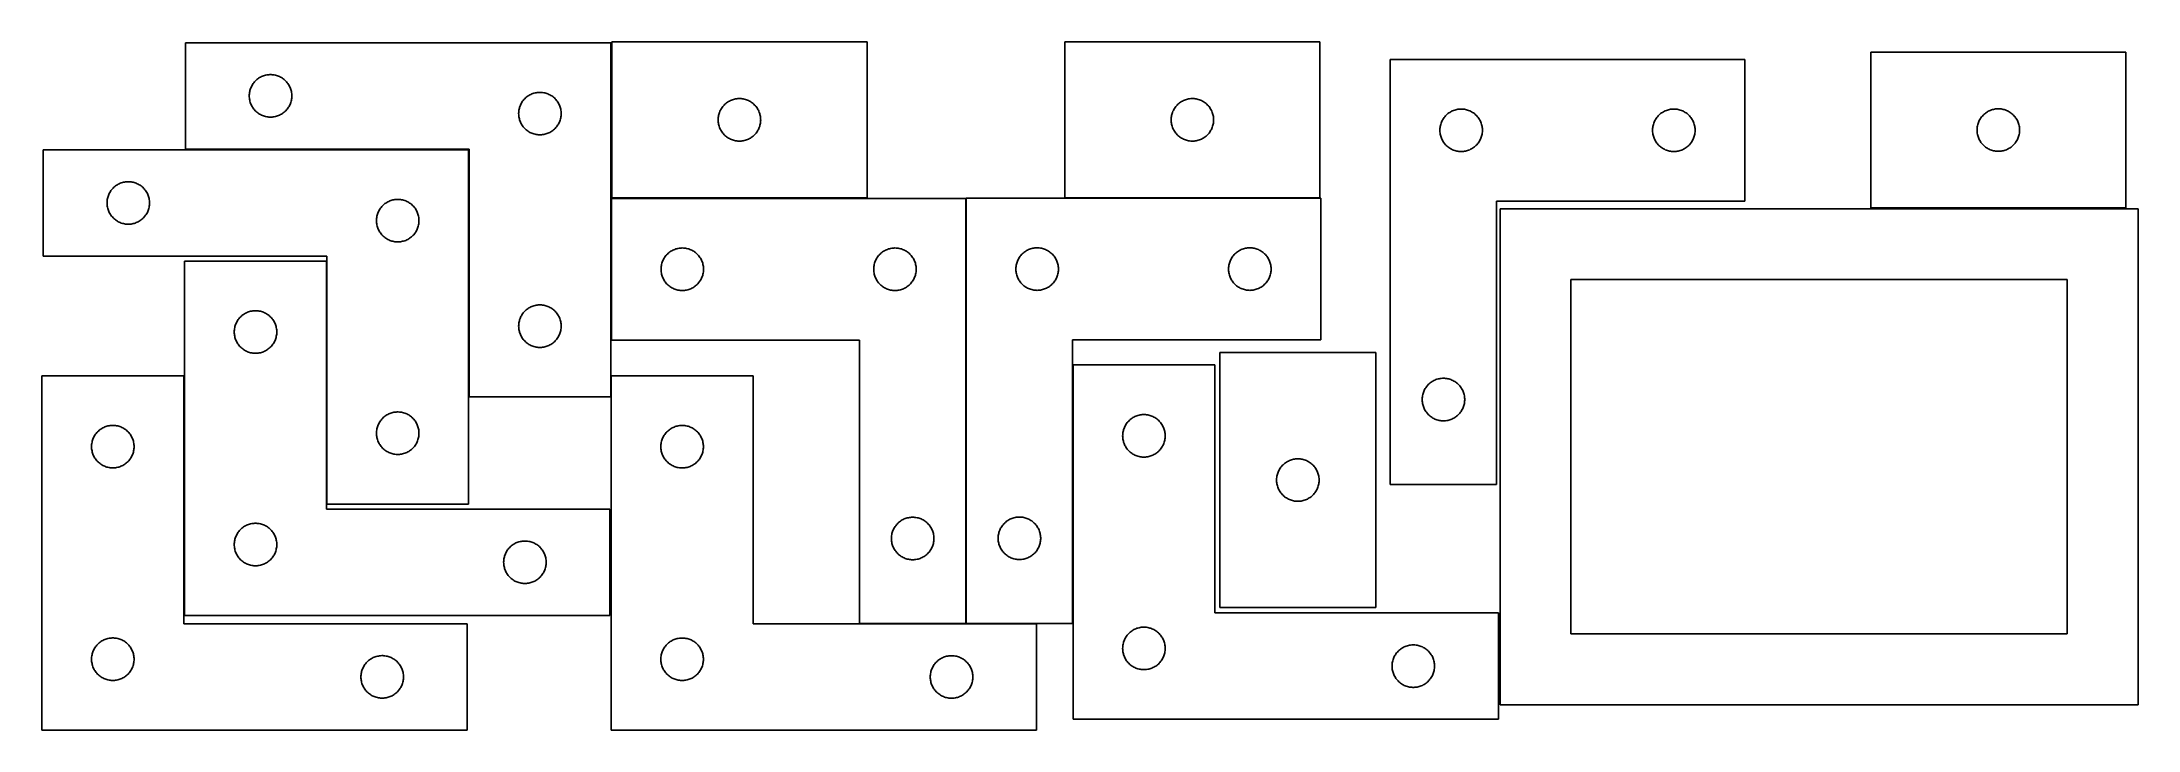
# Model space of a CAD drawing. Header units: millimetres. Extents: x 7 to 1485, y 7 to 492.
import ezdxf

# ---------------------------------------------------------------- set-up
doc = ezdxf.new("R2010")
doc.units = ezdxf.units.MM
doc.layers.add('CUT', color=7, linetype='CONTINUOUS', true_color=0x000000)

msp = doc.modelspace()

# ---------------------------------------------------------------- linework, layer by layer
at = {"layer": 'CUT'}
for p, q in [((407.923883, 491.586493), (107.923883, 491.586493)), ((107.923883, 491.586493), (107.923883, 416.586493)), ((407.923883, 241.586493), (407.923883, 491.586493)), ((588.618651, 492.17682), (408.618651, 492.17682)), ((408.618651, 492.17682), (408.618651, 382.17682)), ((588.618651, 382.17682), (588.618651, 492.17682)), ((908.073424, 492.169984), (728.073424, 492.169984)), ((728.073424, 492.169984), (728.073424, 382.169984)), ((908.073424, 382.169984), (908.073424, 492.169984)), ((957.627217, 479.796442), (957.627217, 179.796442)), ((1207.627217, 479.796442), (957.627217, 479.796442)), ((1207.627217, 379.796442), (1207.627217, 479.796442)), ((1476.469519, 484.978822), (1296.469519, 484.978822)), ((1296.469519, 484.978822), (1296.469519, 374.978822)), ((1476.469519, 374.978822), (1476.469519, 484.978822)), ((153.418467, 457.90656), (153.634352, 458.648216)), ((153.634352, 458.648216), (153.888131, 459.377775)), ((153.888131, 459.377775), (154.17913, 460.093302)), ((154.17913, 460.093302), (154.506577, 460.7929)), ((154.506577, 460.7929), (154.869605, 461.474714)), ((154.869605, 461.474714), (155.26725, 462.136936)), ((155.26725, 462.136936), (155.698458, 462.77781)), ((155.698458, 462.77781), (156.162086, 463.395636)), ((156.162086, 463.395636), (156.656904, 463.988775)), ((156.656904, 463.988775), (157.1816, 464.555656)), ((157.1816, 464.555656), (157.734783, 465.094774)), ((157.734783, 465.094774), (158.314985, 465.6047)), ((158.314985, 465.6047), (158.920669, 466.084082)), ((158.920669, 466.084082), (159.550227, 466.531649)), ((159.550227, 466.531649), (160.201991, 466.946213)), ((160.201991, 466.946213), (160.874232, 467.326675)), ((160.874232, 467.326675), (161.565167, 467.672027)), ((161.565167, 467.672027), (162.272965, 467.981353)), ((162.272965, 467.981353), (162.995747, 468.253832)), ((162.995747, 468.253832), (163.731599, 468.488742)), ((163.731599, 468.488742), (164.478567, 468.685459)), ((164.478567, 468.685459), (165.234672, 468.843463)), ((165.234672, 468.843463), (165.997908, 468.962334)), ((165.997908, 468.962334), (166.766251, 469.041756)), ((166.766251, 469.041756), (167.537664, 469.08152)), ((167.537664, 469.08152), (168.310102, 469.08152)), ((168.310102, 469.08152), (169.081515, 469.041756)), ((169.081515, 469.041756), (169.849858, 468.962334)), ((169.849858, 468.962334), (170.613095, 468.843463)), ((170.613095, 468.843463), (171.369199, 468.685459)), ((171.369199, 468.685459), (172.116168, 468.488742)), ((172.116168, 468.488742), (172.852019, 468.253832)), ((172.852019, 468.253832), (173.574802, 467.981353)), ((173.574802, 467.981353), (174.282599, 467.672027)), ((174.282599, 467.672027), (174.973534, 467.326675)), ((174.973534, 467.326675), (175.645775, 466.946213)), ((175.645775, 466.946213), (176.297539, 466.531649)), ((176.297539, 466.531649), (176.927097, 466.084082)), ((176.927097, 466.084082), (177.532781, 465.6047)), ((177.532781, 465.6047), (178.112983, 465.094774)), ((178.112983, 465.094774), (178.666166, 464.555656)), ((178.666166, 464.555656), (179.190862, 463.988775)), ((179.190862, 463.988775), (179.68568, 463.395636)), ((179.68568, 463.395636), (180.149308, 462.77781)), ((180.149308, 462.77781), (180.580517, 462.136936)), ((180.580517, 462.136936), (180.978162, 461.474714)), ((180.978162, 461.474714), (181.341189, 460.7929)), ((181.341189, 460.7929), (181.668637, 460.093302)), ((181.668637, 460.093302), (181.959635, 459.377775)), ((181.959635, 459.377775), (182.213414, 458.648216)), ((182.213414, 458.648216), (182.429299, 457.90656)), ((152.923883, 454.086493), (152.943772, 454.858675)), ((152.943772, 453.314312), (152.923883, 454.086493)), ((152.943772, 454.858675), (153.003385, 455.628808)), ((153.003385, 452.544178), (152.943772, 453.314312)), ((153.003385, 455.628808), (153.102565, 456.394852)), ((153.102565, 451.778135), (153.003385, 452.544178)), ((153.102565, 456.394852), (153.241048, 457.154774)), ((153.241048, 451.018212), (153.102565, 451.778135)), ((153.241048, 457.154774), (153.418467, 457.90656)), ((153.418467, 450.266427), (153.241048, 451.018212)), ((153.634352, 449.524771), (153.418467, 450.266427)), ((153.888131, 448.795212), (153.634352, 449.524771)), ((154.17913, 448.079685), (153.888131, 448.795212)), ((154.506577, 447.380087), (154.17913, 448.079685)), ((154.869605, 446.698272), (154.506577, 447.380087)), ((155.26725, 446.036051), (154.869605, 446.698272)), ((155.698458, 445.395177), (155.26725, 446.036051)), ((156.162086, 444.777351), (155.698458, 445.395177)), ((156.656904, 444.184212), (156.162086, 444.777351)), ((157.1816, 443.617331), (156.656904, 444.184212)), ((157.734783, 443.078213), (157.1816, 443.617331)), ((178.666166, 443.617331), (178.112983, 443.078213)), ((179.190862, 444.184212), (178.666166, 443.617331)), ((179.68568, 444.777351), (179.190862, 444.184212)), ((180.149308, 445.395177), (179.68568, 444.777351)), ((180.580517, 446.036051), (180.149308, 445.395177)), ((180.978162, 446.698272), (180.580517, 446.036051)), ((181.341189, 447.380087), (180.978162, 446.698272)), ((181.668637, 448.079685), (181.341189, 447.380087)), ((181.959635, 448.795212), (181.668637, 448.079685)), ((182.213414, 449.524771), (181.959635, 448.795212)), ((182.429299, 450.266427), (182.213414, 449.524771)), ((182.429299, 457.90656), (182.606718, 457.154774)), ((182.606718, 451.018212), (182.429299, 450.266427)), ((182.606718, 457.154774), (182.745202, 456.394852)), ((182.745202, 451.778135), (182.606718, 451.018212)), ((182.745202, 456.394852), (182.844381, 455.628808)), ((182.844381, 452.544178), (182.745202, 451.778135)), ((182.844381, 455.628808), (182.903994, 454.858675)), ((182.903994, 453.314312), (182.844381, 452.544178)), ((182.903994, 454.858675), (182.923883, 454.086493)), ((182.923883, 454.086493), (182.903994, 453.314312)), ((343.003385, 443.128808), (343.102565, 443.894852)), ((343.102565, 443.894852), (343.241048, 444.654774)), ((343.241048, 444.654774), (343.418467, 445.40656)), ((343.418467, 445.40656), (343.634352, 446.148216)), ((343.634352, 446.148216), (343.888131, 446.877775)), ((343.888131, 446.877775), (344.17913, 447.593302)), ((344.17913, 447.593302), (344.506577, 448.2929)), ((344.506577, 448.2929), (344.869605, 448.974714)), ((344.869605, 448.974714), (345.26725, 449.636936)), ((345.26725, 449.636936), (345.698458, 450.27781)), ((345.698458, 450.27781), (346.162086, 450.895636)), ((346.162086, 450.895636), (346.656904, 451.488775)), ((346.656904, 451.488775), (347.1816, 452.055656)), ((347.1816, 452.055656), (347.734783, 452.594774)), ((347.734783, 452.594774), (348.314985, 453.1047)), ((348.314985, 453.1047), (348.920669, 453.584082)), ((348.920669, 453.584082), (349.550227, 454.031649)), ((349.550227, 454.031649), (350.201991, 454.446213)), ((350.201991, 454.446213), (350.874232, 454.826675)), ((350.874232, 454.826675), (351.565167, 455.172027)), ((351.565167, 455.172027), (352.272965, 455.481353)), ((352.272965, 455.481353), (352.995747, 455.753832)), ((352.995747, 455.753832), (353.731599, 455.988742)), ((353.731599, 455.988742), (354.478567, 456.185459)), ((354.478567, 456.185459), (355.234672, 456.343463)), ((355.234672, 456.343463), (355.997908, 456.462334)), ((355.997908, 456.462334), (356.766251, 456.541756)), ((356.766251, 456.541756), (357.537664, 456.58152)), ((357.537664, 456.58152), (358.310102, 456.58152)), ((358.310102, 456.58152), (359.081515, 456.541756)), ((359.081515, 456.541756), (359.849858, 456.462334)), ((359.849858, 456.462334), (360.613095, 456.343463)), ((360.613095, 456.343463), (361.369199, 456.185459)), ((361.369199, 456.185459), (362.116168, 455.988742)), ((362.116168, 455.988742), (362.852019, 455.753832)), ((362.852019, 455.753832), (363.574802, 455.481353)), ((363.574802, 455.481353), (364.282599, 455.172027)), ((364.282599, 455.172027), (364.973534, 454.826675)), ((364.973534, 454.826675), (365.645775, 454.446213)), ((365.645775, 454.446213), (366.297539, 454.031649)), ((366.297539, 454.031649), (366.927097, 453.584082)), ((366.927097, 453.584082), (367.532781, 453.1047)), ((367.532781, 453.1047), (368.112983, 452.594774)), ((368.112983, 452.594774), (368.666166, 452.055656)), ((368.666166, 452.055656), (369.190862, 451.488775)), ((369.190862, 451.488775), (369.68568, 450.895636)), ((369.68568, 450.895636), (370.149308, 450.27781)), ((370.149308, 450.27781), (370.580517, 449.636936)), ((370.580517, 449.636936), (370.978162, 448.974714)), ((370.978162, 448.974714), (371.341189, 448.2929)), ((371.341189, 448.2929), (371.668637, 447.593302)), ((371.668637, 447.593302), (371.959635, 446.877775)), ((371.959635, 446.877775), (372.213414, 446.148216)), ((372.213414, 446.148216), (372.429299, 445.40656)), ((372.429299, 445.40656), (372.606718, 444.654774)), ((372.606718, 444.654774), (372.745202, 443.894852)), ((372.745202, 443.894852), (372.844381, 443.128808)), ((484.873897, 443.183628), (485.201345, 443.883227)), ((485.201345, 443.883227), (485.564372, 444.565041)), ((485.564372, 444.565041), (485.962018, 445.227263)), ((485.962018, 445.227263), (486.393226, 445.868136)), ((486.393226, 445.868136), (486.856854, 446.485962)), ((486.856854, 446.485962), (487.351672, 447.079102)), ((487.351672, 447.079102), (487.876368, 447.645982)), ((487.876368, 447.645982), (488.429551, 448.1851)), ((488.429551, 448.1851), (489.009753, 448.695026)), ((489.009753, 448.695026), (489.615437, 449.174408)), ((489.615437, 449.174408), (490.244995, 449.621975)), ((490.244995, 449.621975), (490.896759, 450.036539)), ((490.896759, 450.036539), (491.569, 450.417002)), ((491.569, 450.417002), (492.259935, 450.762354)), ((492.259935, 450.762354), (492.967733, 451.071679)), ((492.967733, 451.071679), (493.690515, 451.344158)), ((493.690515, 451.344158), (494.426366, 451.579068)), ((494.426366, 451.579068), (495.173335, 451.775785)), ((495.173335, 451.775785), (495.92944, 451.933789)), ((495.92944, 451.933789), (496.692676, 452.05266)), ((496.692676, 452.05266), (497.461019, 452.132083)), ((497.461019, 452.132083), (498.232432, 452.171847)), ((498.232432, 452.171847), (499.00487, 452.171847)), ((499.00487, 452.171847), (499.776283, 452.132083)), ((499.776283, 452.132083), (500.544626, 452.05266)), ((500.544626, 452.05266), (501.307862, 451.933789)), ((501.307862, 451.933789), (502.063967, 451.775785)), ((502.063967, 451.775785), (502.810936, 451.579068)), ((502.810936, 451.579068), (503.546787, 451.344158)), ((503.546787, 451.344158), (504.269569, 451.071679)), ((504.269569, 451.071679), (504.977367, 450.762354)), ((504.977367, 450.762354), (505.668302, 450.417002)), ((505.668302, 450.417002), (506.340543, 450.036539)), ((506.340543, 450.036539), (506.992307, 449.621975)), ((506.992307, 449.621975), (507.621865, 449.174408)), ((507.621865, 449.174408), (508.227549, 448.695026)), ((508.227549, 448.695026), (508.807751, 448.1851)), ((508.807751, 448.1851), (509.360934, 447.645982)), ((509.360934, 447.645982), (509.88563, 447.079102)), ((509.88563, 447.079102), (510.380448, 446.485962)), ((510.380448, 446.485962), (510.844076, 445.868136)), ((510.844076, 445.868136), (511.275284, 445.227263)), ((511.275284, 445.227263), (511.67293, 444.565041)), ((511.67293, 444.565041), (512.035957, 443.883227)), ((512.035957, 443.883227), (512.363405, 443.183628)), ((804.32867, 443.176792), (804.656118, 443.876391)), ((804.656118, 443.876391), (805.019145, 444.558205)), ((805.019145, 444.558205), (805.416791, 445.220427)), ((805.416791, 445.220427), (805.847999, 445.8613)), ((805.847999, 445.8613), (806.311627, 446.479126)), ((806.311627, 446.479126), (806.806445, 447.072266)), ((806.806445, 447.072266), (807.331141, 447.639146)), ((807.331141, 447.639146), (807.884324, 448.178264)), ((807.884324, 448.178264), (808.464526, 448.688191)), ((808.464526, 448.688191), (809.07021, 449.167572)), ((809.07021, 449.167572), (809.699768, 449.615139)), ((809.699768, 449.615139), (810.351532, 450.029703)), ((810.351532, 450.029703), (811.023773, 450.410166)), ((811.023773, 450.410166), (811.714708, 450.755518)), ((811.714708, 450.755518), (812.422506, 451.064843)), ((812.422506, 451.064843), (813.145288, 451.337322)), ((813.145288, 451.337322), (813.881139, 451.572232)), ((813.881139, 451.572232), (814.628108, 451.768949)), ((814.628108, 451.768949), (815.384213, 451.926953)), ((815.384213, 451.926953), (816.147449, 452.045824)), ((816.147449, 452.045824), (816.915792, 452.125247)), ((816.915792, 452.125247), (817.687205, 452.165011)), ((817.687205, 452.165011), (818.459643, 452.165011)), ((818.459643, 452.165011), (819.231056, 452.125247)), ((819.231056, 452.125247), (819.999399, 452.045824)), ((819.999399, 452.045824), (820.762635, 451.926953)), ((820.762635, 451.926953), (821.51874, 451.768949)), ((821.51874, 451.768949), (822.265708, 451.572232)), ((822.265708, 451.572232), (823.00156, 451.337322)), ((823.00156, 451.337322), (823.724342, 451.064843)), ((823.724342, 451.064843), (824.43214, 450.755518)), ((824.43214, 450.755518), (825.123075, 450.410166)), ((825.123075, 450.410166), (825.795316, 450.029703)), ((825.795316, 450.029703), (826.44708, 449.615139)), ((826.44708, 449.615139), (827.076638, 449.167572)), ((827.076638, 449.167572), (827.682322, 448.688191)), ((827.682322, 448.688191), (828.262524, 448.178264)), ((828.262524, 448.178264), (828.815707, 447.639146)), ((828.815707, 447.639146), (829.340403, 447.072266)), ((829.340403, 447.072266), (829.835221, 446.479126)), ((829.835221, 446.479126), (830.298849, 445.8613)), ((830.298849, 445.8613), (830.730057, 445.220427)), ((830.730057, 445.220427), (831.127703, 444.558205)), ((831.127703, 444.558205), (831.49073, 443.876391)), ((831.49073, 443.876391), (831.818178, 443.176792)), ((1000.92081, 443.213748), (1001.620408, 443.541195)), ((1001.620408, 443.541195), (1002.335935, 443.832194)), ((1002.335935, 443.832194), (1003.065494, 444.085972)), ((1003.065494, 444.085972), (1003.80715, 444.301858)), ((1003.80715, 444.301858), (1004.558936, 444.479277)), ((1004.558936, 444.479277), (1005.318858, 444.61776)), ((1005.318858, 444.61776), (1006.084902, 444.71694)), ((1006.084902, 444.71694), (1006.855035, 444.776553)), ((1006.855035, 444.776553), (1007.627217, 444.796442)), ((1007.627217, 444.796442), (1008.399398, 444.776553)), ((1008.399398, 444.776553), (1009.169531, 444.71694)), ((1009.169531, 444.71694), (1009.935575, 444.61776)), ((1009.935575, 444.61776), (1010.695497, 444.479277)), ((1010.695497, 444.479277), (1011.447283, 444.301858)), ((1011.447283, 444.301858), (1012.188939, 444.085972)), ((1012.188939, 444.085972), (1012.918498, 443.832194)), ((1012.918498, 443.832194), (1013.634025, 443.541195)), ((1013.634025, 443.541195), (1014.333623, 443.213748)), ((1150.92081, 443.213748), (1151.620408, 443.541195)), ((1151.620408, 443.541195), (1152.335935, 443.832194)), ((1152.335935, 443.832194), (1153.065494, 444.085972)), ((1153.065494, 444.085972), (1153.80715, 444.301858)), ((1153.80715, 444.301858), (1154.558936, 444.479277)), ((1154.558936, 444.479277), (1155.318858, 444.61776)), ((1155.318858, 444.61776), (1156.084902, 444.71694)), ((1156.084902, 444.71694), (1156.855035, 444.776553)), ((1156.855035, 444.776553), (1157.627217, 444.796442)), ((1157.627217, 444.796442), (1158.399398, 444.776553)), ((1158.399398, 444.776553), (1159.169531, 444.71694)), ((1159.169531, 444.71694), (1159.935575, 444.61776)), ((1159.935575, 444.61776), (1160.695497, 444.479277)), ((1160.695497, 444.479277), (1161.447283, 444.301858)), ((1161.447283, 444.301858), (1162.188939, 444.085972)), ((1162.188939, 444.085972), (1162.918498, 443.832194)), ((1162.918498, 443.832194), (1163.634025, 443.541195)), ((1163.634025, 443.541195), (1164.333623, 443.213748)), ((1379.419868, 443.219004), (1380.110803, 443.564356)), ((1380.110803, 443.564356), (1380.818601, 443.873681)), ((1380.818601, 443.873681), (1381.541384, 444.14616)), ((1381.541384, 444.14616), (1382.277235, 444.38107)), ((1382.277235, 444.38107), (1383.024203, 444.577787)), ((1383.024203, 444.577787), (1383.780308, 444.735791)), ((1383.780308, 444.735791), (1384.543544, 444.854662)), ((1384.543544, 444.854662), (1385.311887, 444.934085)), ((1385.311887, 444.934085), (1386.083301, 444.973849)), ((1386.083301, 444.973849), (1386.855738, 444.973849)), ((1386.855738, 444.973849), (1387.627151, 444.934085)), ((1387.627151, 444.934085), (1388.395495, 444.854662)), ((1388.395495, 444.854662), (1389.158731, 444.735791)), ((1389.158731, 444.735791), (1389.914835, 444.577787)), ((1389.914835, 444.577787), (1390.661804, 444.38107)), ((1390.661804, 444.38107), (1391.397655, 444.14616)), ((1391.397655, 444.14616), (1392.120438, 443.873681)), ((1392.120438, 443.873681), (1392.828235, 443.564356)), ((1392.828235, 443.564356), (1393.51917, 443.219004)), ((158.314985, 442.568287), (157.734783, 443.078213)), ((158.920669, 442.088905), (158.314985, 442.568287)), ((159.550227, 441.641338), (158.920669, 442.088905)), ((160.201991, 441.226774), (159.550227, 441.641338)), ((160.874232, 440.846311), (160.201991, 441.226774)), ((161.565167, 440.50096), (160.874232, 440.846311)), ((162.272965, 440.191634), (161.565167, 440.50096)), ((162.995747, 439.919155), (162.272965, 440.191634)), ((163.731599, 439.684245), (162.995747, 439.919155)), ((164.478567, 439.487528), (163.731599, 439.684245)), ((165.234672, 439.329524), (164.478567, 439.487528)), ((165.997908, 439.210653), (165.234672, 439.329524)), ((166.766251, 439.131231), (165.997908, 439.210653)), ((167.537664, 439.091466), (166.766251, 439.131231)), ((168.310102, 439.091466), (167.537664, 439.091466)), ((169.081515, 439.131231), (168.310102, 439.091466)), ((169.849858, 439.210653), (169.081515, 439.131231)), ((170.613095, 439.329524), (169.849858, 439.210653)), ((171.369199, 439.487528), (170.613095, 439.329524)), ((172.116168, 439.684245), (171.369199, 439.487528)), ((172.852019, 439.919155), (172.116168, 439.684245)), ((173.574802, 440.191634), (172.852019, 439.919155)), ((174.282599, 440.50096), (173.574802, 440.191634)), ((174.973534, 440.846311), (174.282599, 440.50096)), ((175.645775, 441.226774), (174.973534, 440.846311)), ((176.297539, 441.641338), (175.645775, 441.226774)), ((176.927097, 442.088905), (176.297539, 441.641338)), ((177.532781, 442.568287), (176.927097, 442.088905)), ((178.112983, 443.078213), (177.532781, 442.568287)), ((342.923883, 441.586493), (342.943772, 442.358675)), ((342.943772, 440.814312), (342.923883, 441.586493)), ((342.943772, 442.358675), (343.003385, 443.128808)), ((343.003385, 440.044178), (342.943772, 440.814312)), ((343.102565, 439.278135), (343.003385, 440.044178)), ((343.241048, 438.518212), (343.102565, 439.278135)), ((343.418467, 437.766427), (343.241048, 438.518212)), ((343.634352, 437.024771), (343.418467, 437.766427)), ((343.888131, 436.295212), (343.634352, 437.024771)), ((344.17913, 435.579685), (343.888131, 436.295212)), ((344.506577, 434.880087), (344.17913, 435.579685)), ((344.869605, 434.198272), (344.506577, 434.880087)), ((345.26725, 433.536051), (344.869605, 434.198272)), ((345.698458, 432.895177), (345.26725, 433.536051)), ((346.162086, 432.277351), (345.698458, 432.895177)), ((346.656904, 431.684212), (346.162086, 432.277351)), ((347.1816, 431.117331), (346.656904, 431.684212)), ((347.734783, 430.578213), (347.1816, 431.117331)), ((348.314985, 430.068287), (347.734783, 430.578213)), ((348.920669, 429.588905), (348.314985, 430.068287)), ((349.550227, 429.141338), (348.920669, 429.588905)), ((350.201991, 428.726774), (349.550227, 429.141338)), ((350.874232, 428.346311), (350.201991, 428.726774)), ((365.645775, 428.726774), (364.973534, 428.346311)), ((366.297539, 429.141338), (365.645775, 428.726774)), ((366.927097, 429.588905), (366.297539, 429.141338)), ((367.532781, 430.068287), (366.927097, 429.588905)), ((368.112983, 430.578213), (367.532781, 430.068287)), ((368.666166, 431.117331), (368.112983, 430.578213)), ((369.190862, 431.684212), (368.666166, 431.117331)), ((369.68568, 432.277351), (369.190862, 431.684212)), ((370.149308, 432.895177), (369.68568, 432.277351)), ((370.580517, 433.536051), (370.149308, 432.895177)), ((370.978162, 434.198272), (370.580517, 433.536051)), ((371.341189, 434.880087), (370.978162, 434.198272)), ((371.668637, 435.579685), (371.341189, 434.880087)), ((371.959635, 436.295212), (371.668637, 435.579685)), ((372.213414, 437.024771), (371.959635, 436.295212)), ((372.429299, 437.766427), (372.213414, 437.024771)), ((372.606718, 438.518212), (372.429299, 437.766427)), ((372.745202, 439.278135), (372.606718, 438.518212)), ((372.844381, 440.044178), (372.745202, 439.278135)), ((372.844381, 443.128808), (372.903994, 442.358675)), ((372.903994, 440.814312), (372.844381, 440.044178)), ((372.903994, 442.358675), (372.923883, 441.586493)), ((372.923883, 441.586493), (372.903994, 440.814312)), ((483.618651, 437.17682), (483.63854, 437.949001)), ((483.63854, 436.404638), (483.618651, 437.17682)), ((483.63854, 437.949001), (483.698153, 438.719135)), ((483.698153, 435.634505), (483.63854, 436.404638)), ((483.698153, 438.719135), (483.797333, 439.485178)), ((483.797333, 434.868461), (483.698153, 435.634505)), ((483.797333, 439.485178), (483.935816, 440.245101)), ((483.935816, 434.108539), (483.797333, 434.868461)), ((483.935816, 440.245101), (484.113235, 440.996887)), ((484.113235, 433.356753), (483.935816, 434.108539)), ((484.113235, 440.996887), (484.32912, 441.738542)), ((484.32912, 432.615097), (484.113235, 433.356753)), ((484.32912, 441.738542), (484.582899, 442.468101)), ((484.582899, 431.885538), (484.32912, 432.615097)), ((484.582899, 442.468101), (484.873897, 443.183628)), ((484.873897, 431.170011), (484.582899, 431.885538)), ((485.201345, 430.470413), (484.873897, 431.170011)), ((485.564372, 429.788599), (485.201345, 430.470413)), ((485.962018, 429.126377), (485.564372, 429.788599)), ((486.393226, 428.485503), (485.962018, 429.126377)), ((511.275284, 429.126377), (510.844076, 428.485503)), ((511.67293, 429.788599), (511.275284, 429.126377)), ((512.035957, 430.470413), (511.67293, 429.788599)), ((512.363405, 431.170011), (512.035957, 430.470413)), ((512.363405, 443.183628), (512.654403, 442.468101)), ((512.654403, 431.885538), (512.363405, 431.170011)), ((512.654403, 442.468101), (512.908182, 441.738542)), ((512.908182, 432.615097), (512.654403, 431.885538)), ((512.908182, 441.738542), (513.124067, 440.996887)), ((513.124067, 433.356753), (512.908182, 432.615097)), ((513.124067, 440.996887), (513.301486, 440.245101)), ((513.301486, 434.108539), (513.124067, 433.356753)), ((513.301486, 440.245101), (513.439969, 439.485178)), ((513.439969, 434.868461), (513.301486, 434.108539)), ((513.439969, 439.485178), (513.539149, 438.719135)), ((513.539149, 435.634505), (513.439969, 434.868461)), ((513.539149, 438.719135), (513.598762, 437.949001)), ((513.598762, 436.404638), (513.539149, 435.634505)), ((513.598762, 437.949001), (513.618651, 437.17682)), ((513.618651, 437.17682), (513.598762, 436.404638)), ((803.073424, 437.169984), (803.093313, 437.942165)), ((803.093313, 436.397803), (803.073424, 437.169984)), ((803.093313, 437.942165), (803.152926, 438.712299)), ((803.152926, 435.627669), (803.093313, 436.397803)), ((803.152926, 438.712299), (803.252106, 439.478342)), ((803.252106, 434.861625), (803.152926, 435.627669)), ((803.252106, 439.478342), (803.390589, 440.238265)), ((803.390589, 434.101703), (803.252106, 434.861625)), ((803.390589, 440.238265), (803.568008, 440.990051)), ((803.568008, 433.349917), (803.390589, 434.101703)), ((803.568008, 440.990051), (803.783893, 441.731706)), ((803.783893, 432.608261), (803.568008, 433.349917)), ((803.783893, 441.731706), (804.037672, 442.461265)), ((804.037672, 431.878703), (803.783893, 432.608261)), ((804.037672, 442.461265), (804.32867, 443.176792)), ((804.32867, 431.163175), (804.037672, 431.878703)), ((804.656118, 430.463577), (804.32867, 431.163175)), ((805.019145, 429.781763), (804.656118, 430.463577)), ((805.416791, 429.119541), (805.019145, 429.781763)), ((805.847999, 428.478667), (805.416791, 429.119541)), ((830.730057, 429.119541), (830.298849, 428.478667)), ((831.127703, 429.781763), (830.730057, 429.119541)), ((831.49073, 430.463577), (831.127703, 429.781763)), ((831.818178, 431.163175), (831.49073, 430.463577)), ((831.818178, 443.176792), (832.109176, 442.461265)), ((832.109176, 431.878703), (831.818178, 431.163175)), ((832.109176, 442.461265), (832.362955, 441.731706)), ((832.362955, 432.608261), (832.109176, 431.878703)), ((832.362955, 441.731706), (832.57884, 440.990051)), ((832.57884, 433.349917), (832.362955, 432.608261)), ((832.57884, 440.990051), (832.756259, 440.238265)), ((832.756259, 434.101703), (832.57884, 433.349917)), ((832.756259, 440.238265), (832.894742, 439.478342)), ((832.894742, 434.861625), (832.756259, 434.101703)), ((832.894742, 439.478342), (832.993922, 438.712299)), ((832.993922, 435.627669), (832.894742, 434.861625)), ((832.993922, 438.712299), (833.053535, 437.942165)), ((833.053535, 436.397803), (832.993922, 435.627669)), ((833.053535, 437.942165), (833.073424, 437.169984)), ((833.073424, 437.169984), (833.053535, 436.397803)), ((992.632189, 430.18266), (992.671954, 430.954074)), ((992.632189, 429.410223), (992.632189, 430.18266)), ((992.671954, 428.63881), (992.632189, 429.410223)), ((992.671954, 430.954074), (992.751376, 431.722417)), ((992.751376, 431.722417), (992.870247, 432.485653)), ((992.870247, 432.485653), (993.028251, 433.241758)), ((993.028251, 433.241758), (993.224968, 433.988726)), ((993.224968, 433.988726), (993.459878, 434.724577)), ((993.459878, 434.724577), (993.732357, 435.44736)), ((993.732357, 435.44736), (994.041683, 436.155158)), ((994.041683, 436.155158), (994.387035, 436.846093)), ((994.387035, 436.846093), (994.767497, 437.518334)), ((994.767497, 437.518334), (995.182061, 438.170098)), ((995.182061, 438.170098), (995.629628, 438.799656)), ((995.629628, 438.799656), (996.10901, 439.405339)), ((996.10901, 439.405339), (996.618936, 439.985542)), ((996.618936, 439.985542), (997.158054, 440.538725)), ((997.158054, 440.538725), (997.724935, 441.063421)), ((997.724935, 441.063421), (998.318074, 441.558239)), ((998.318074, 441.558239), (998.9359, 442.021867)), ((998.9359, 442.021867), (999.576774, 442.453075)), ((999.576774, 442.453075), (1000.238995, 442.85072)), ((1000.238995, 442.85072), (1000.92081, 443.213748)), ((1014.333623, 443.213748), (1015.015438, 442.85072)), ((1015.015438, 442.85072), (1015.677659, 442.453075)), ((1015.677659, 442.453075), (1016.318533, 442.021867)), ((1016.318533, 442.021867), (1016.936359, 441.558239)), ((1016.936359, 441.558239), (1017.529498, 441.063421)), ((1017.529498, 441.063421), (1018.096379, 440.538725)), ((1018.096379, 440.538725), (1018.635497, 439.985542)), ((1018.635497, 439.985542), (1019.145423, 439.405339)), ((1019.145423, 439.405339), (1019.624805, 438.799656)), ((1019.624805, 438.799656), (1020.072372, 438.170098)), ((1020.072372, 438.170098), (1020.486936, 437.518334)), ((1020.486936, 437.518334), (1020.867398, 436.846093)), ((1020.867398, 436.846093), (1021.21275, 436.155158)), ((1021.21275, 436.155158), (1021.522076, 435.44736)), ((1021.522076, 435.44736), (1021.794555, 434.724577)), ((1021.794555, 434.724577), (1022.029465, 433.988726)), ((1022.029465, 433.988726), (1022.226182, 433.241758)), ((1022.226182, 433.241758), (1022.384186, 432.485653)), ((1022.384186, 432.485653), (1022.503057, 431.722417)), ((1022.503057, 431.722417), (1022.582479, 430.954074)), ((1022.582479, 430.954074), (1022.622244, 430.18266)), ((1022.622244, 429.410223), (1022.582479, 428.63881)), ((1022.622244, 430.18266), (1022.622244, 429.410223)), ((1142.632189, 430.18266), (1142.671954, 430.954074)), ((1142.632189, 429.410223), (1142.632189, 430.18266)), ((1142.671954, 428.63881), (1142.632189, 429.410223)), ((1142.671954, 430.954074), (1142.751376, 431.722417)), ((1142.751376, 431.722417), (1142.870247, 432.485653)), ((1142.870247, 432.485653), (1143.028251, 433.241758)), ((1143.028251, 433.241758), (1143.224968, 433.988726)), ((1143.224968, 433.988726), (1143.459878, 434.724577)), ((1143.459878, 434.724577), (1143.732357, 435.44736)), ((1143.732357, 435.44736), (1144.041683, 436.155158)), ((1144.041683, 436.155158), (1144.387035, 436.846093)), ((1144.387035, 436.846093), (1144.767497, 437.518334)), ((1144.767497, 437.518334), (1145.182061, 438.170098)), ((1145.182061, 438.170098), (1145.629628, 438.799656)), ((1145.629628, 438.799656), (1146.10901, 439.405339)), ((1146.10901, 439.405339), (1146.618936, 439.985542)), ((1146.618936, 439.985542), (1147.158054, 440.538725)), ((1147.158054, 440.538725), (1147.724935, 441.063421)), ((1147.724935, 441.063421), (1148.318074, 441.558239)), ((1148.318074, 441.558239), (1148.9359, 442.021867)), ((1148.9359, 442.021867), (1149.576774, 442.453075)), ((1149.576774, 442.453075), (1150.238995, 442.85072)), ((1150.238995, 442.85072), (1150.92081, 443.213748)), ((1164.333623, 443.213748), (1165.015438, 442.85072)), ((1165.015438, 442.85072), (1165.677659, 442.453075)), ((1165.677659, 442.453075), (1166.318533, 442.021867)), ((1166.318533, 442.021867), (1166.936359, 441.558239)), ((1166.936359, 441.558239), (1167.529498, 441.063421)), ((1167.529498, 441.063421), (1168.096379, 440.538725)), ((1168.096379, 440.538725), (1168.635497, 439.985542)), ((1168.635497, 439.985542), (1169.145423, 439.405339)), ((1169.145423, 439.405339), (1169.624805, 438.799656)), ((1169.624805, 438.799656), (1170.072372, 438.170098)), ((1170.072372, 438.170098), (1170.486936, 437.518334)), ((1170.486936, 437.518334), (1170.867398, 436.846093)), ((1170.867398, 436.846093), (1171.21275, 436.155158)), ((1171.21275, 436.155158), (1171.522076, 435.44736)), ((1171.522076, 435.44736), (1171.794555, 434.724577)), ((1171.794555, 434.724577), (1172.029465, 433.988726)), ((1172.029465, 433.988726), (1172.226182, 433.241758)), ((1172.226182, 433.241758), (1172.384186, 432.485653)), ((1172.384186, 432.485653), (1172.503057, 431.722417)), ((1172.503057, 431.722417), (1172.582479, 430.954074)), ((1172.582479, 430.954074), (1172.622244, 430.18266)), ((1172.622244, 429.410223), (1172.582479, 428.63881)), ((1172.622244, 430.18266), (1172.622244, 429.410223)), ((1371.469519, 429.978822), (1371.489408, 430.751003)), ((1371.489408, 429.20664), (1371.469519, 429.978822)), ((1371.489408, 430.751003), (1371.549021, 431.521137)), ((1371.549021, 428.436507), (1371.489408, 429.20664)), ((1371.549021, 431.521137), (1371.648201, 432.28718)), ((1371.648201, 432.28718), (1371.786684, 433.047103)), ((1371.786684, 433.047103), (1371.964103, 433.798889)), ((1371.964103, 433.798889), (1372.179989, 434.540544)), ((1372.179989, 434.540544), (1372.433767, 435.270103)), ((1372.433767, 435.270103), (1372.724766, 435.98563)), ((1372.724766, 435.98563), (1373.052213, 436.685229)), ((1373.052213, 436.685229), (1373.415241, 437.367043)), ((1373.415241, 437.367043), (1373.812886, 438.029265)), ((1373.812886, 438.029265), (1374.244094, 438.670138)), ((1374.244094, 438.670138), (1374.707722, 439.287964)), ((1374.707722, 439.287964), (1375.20254, 439.881104)), ((1375.20254, 439.881104), (1375.727236, 440.447984)), ((1375.727236, 440.447984), (1376.280419, 440.987102)), ((1376.280419, 440.987102), (1376.860622, 441.497028)), ((1376.860622, 441.497028), (1377.466305, 441.97641)), ((1377.466305, 441.97641), (1378.095863, 442.423977)), ((1378.095863, 442.423977), (1378.747627, 442.838541)), ((1378.747627, 442.838541), (1379.419868, 443.219004)), ((1393.51917, 443.219004), (1394.191411, 442.838541)), ((1394.191411, 442.838541), (1394.843175, 442.423977)), ((1394.843175, 442.423977), (1395.472733, 441.97641)), ((1395.472733, 441.97641), (1396.078417, 441.497028)), ((1396.078417, 441.497028), (1396.658619, 440.987102)), ((1396.658619, 440.987102), (1397.211802, 440.447984)), ((1397.211802, 440.447984), (1397.736498, 439.881104)), ((1397.736498, 439.881104), (1398.231316, 439.287964)), ((1398.231316, 439.287964), (1398.694944, 438.670138)), ((1398.694944, 438.670138), (1399.126153, 438.029265)), ((1399.126153, 438.029265), (1399.523798, 437.367043)), ((1399.523798, 437.367043), (1399.886825, 436.685229)), ((1399.886825, 436.685229), (1400.214273, 435.98563)), ((1400.214273, 435.98563), (1400.505272, 435.270103)), ((1400.505272, 435.270103), (1400.75905, 434.540544)), ((1400.75905, 434.540544), (1400.974935, 433.798889)), ((1400.974935, 433.798889), (1401.152355, 433.047103)), ((1401.152355, 433.047103), (1401.290838, 432.28718)), ((1401.290838, 432.28718), (1401.390017, 431.521137)), ((1401.390017, 431.521137), (1401.449631, 430.751003)), ((1401.449631, 429.20664), (1401.390017, 428.436507)), ((1401.449631, 430.751003), (1401.469519, 429.978822)), ((1401.469519, 429.978822), (1401.449631, 429.20664)), ((307.636285, 416.037421), (7.636285, 416.037421)), ((7.636285, 416.037421), (7.636285, 341.037421)), ((107.923883, 416.586493), (307.923883, 416.586493)), ((307.636285, 166.037421), (307.636285, 416.037421)), ((307.923883, 416.586493), (307.923883, 241.586493)), ((351.565167, 428.00096), (350.874232, 428.346311)), ((352.272965, 427.691634), (351.565167, 428.00096)), ((352.995747, 427.419155), (352.272965, 427.691634)), ((353.731599, 427.184245), (352.995747, 427.419155)), ((354.478567, 426.987528), (353.731599, 427.184245)), ((355.234672, 426.829524), (354.478567, 426.987528)), ((355.997908, 426.710653), (355.234672, 426.829524)), ((356.766251, 426.631231), (355.997908, 426.710653)), ((357.537664, 426.591466), (356.766251, 426.631231)), ((358.310102, 426.591466), (357.537664, 426.591466)), ((359.081515, 426.631231), (358.310102, 426.591466)), ((359.849858, 426.710653), (359.081515, 426.631231)), ((360.613095, 426.829524), (359.849858, 426.710653)), ((361.369199, 426.987528), (360.613095, 426.829524)), ((362.116168, 427.184245), (361.369199, 426.987528)), ((362.852019, 427.419155), (362.116168, 427.184245)), ((363.574802, 427.691634), (362.852019, 427.419155)), ((364.282599, 428.00096), (363.574802, 427.691634)), ((364.973534, 428.346311), (364.282599, 428.00096)), ((486.856854, 427.867678), (486.393226, 428.485503)), ((487.351672, 427.274538), (486.856854, 427.867678)), ((487.876368, 426.707657), (487.351672, 427.274538)), ((488.429551, 426.168539), (487.876368, 426.707657)), ((489.009753, 425.658613), (488.429551, 426.168539)), ((489.615437, 425.179231), (489.009753, 425.658613)), ((490.244995, 424.731665), (489.615437, 425.179231)), ((490.896759, 424.3171), (490.244995, 424.731665)), ((491.569, 423.936638), (490.896759, 424.3171)), ((492.259935, 423.591286), (491.569, 423.936638)), ((492.967733, 423.28196), (492.259935, 423.591286)), ((493.690515, 423.009481), (492.967733, 423.28196)), ((494.426366, 422.774572), (493.690515, 423.009481)), ((495.173335, 422.577854), (494.426366, 422.774572)), ((495.92944, 422.41985), (495.173335, 422.577854)), ((496.692676, 422.30098), (495.92944, 422.41985)), ((497.461019, 422.221557), (496.692676, 422.30098)), ((498.232432, 422.181793), (497.461019, 422.221557)), ((499.00487, 422.181793), (498.232432, 422.181793)), ((499.776283, 422.221557), (499.00487, 422.181793)), ((500.544626, 422.30098), (499.776283, 422.221557)), ((501.307862, 422.41985), (500.544626, 422.30098)), ((502.063967, 422.577854), (501.307862, 422.41985)), ((502.810936, 422.774572), (502.063967, 422.577854)), ((503.546787, 423.009481), (502.810936, 422.774572)), ((504.269569, 423.28196), (503.546787, 423.009481)), ((504.977367, 423.591286), (504.269569, 423.28196)), ((505.668302, 423.936638), (504.977367, 423.591286)), ((506.340543, 424.3171), (505.668302, 423.936638)), ((506.992307, 424.731665), (506.340543, 424.3171)), ((507.621865, 425.179231), (506.992307, 424.731665)), ((508.227549, 425.658613), (507.621865, 425.179231)), ((508.807751, 426.168539), (508.227549, 425.658613)), ((509.360934, 426.707657), (508.807751, 426.168539)), ((509.88563, 427.274538), (509.360934, 426.707657)), ((510.380448, 427.867678), (509.88563, 427.274538)), ((510.844076, 428.485503), (510.380448, 427.867678)), ((806.311627, 427.860842), (805.847999, 428.478667)), ((806.806445, 427.267702), (806.311627, 427.860842)), ((807.331141, 426.700822), (806.806445, 427.267702)), ((807.884324, 426.161703), (807.331141, 426.700822)), ((808.464526, 425.651777), (807.884324, 426.161703)), ((809.07021, 425.172395), (808.464526, 425.651777)), ((809.699768, 424.724829), (809.07021, 425.172395)), ((810.351532, 424.310264), (809.699768, 424.724829)), ((811.023773, 423.929802), (810.351532, 424.310264)), ((811.714708, 423.58445), (811.023773, 423.929802)), ((812.422506, 423.275124), (811.714708, 423.58445)), ((813.145288, 423.002645), (812.422506, 423.275124)), ((813.881139, 422.767736), (813.145288, 423.002645)), ((814.628108, 422.571018), (813.881139, 422.767736)), ((815.384213, 422.413015), (814.628108, 422.571018)), ((816.147449, 422.294144), (815.384213, 422.413015)), ((816.915792, 422.214721), (816.147449, 422.294144)), ((817.687205, 422.174957), (816.915792, 422.214721)), ((818.459643, 422.174957), (817.687205, 422.174957)), ((819.231056, 422.214721), (818.459643, 422.174957)), ((819.999399, 422.294144), (819.231056, 422.214721)), ((820.762635, 422.413015), (819.999399, 422.294144)), ((821.51874, 422.571018), (820.762635, 422.413015)), ((822.265708, 422.767736), (821.51874, 422.571018)), ((823.00156, 423.002645), (822.265708, 422.767736)), ((823.724342, 423.275124), (823.00156, 423.002645)), ((824.43214, 423.58445), (823.724342, 423.275124)), ((825.123075, 423.929802), (824.43214, 423.58445)), ((825.795316, 424.310264), (825.123075, 423.929802)), ((826.44708, 424.724829), (825.795316, 424.310264)), ((827.076638, 425.172395), (826.44708, 424.724829)), ((827.682322, 425.651777), (827.076638, 425.172395)), ((828.262524, 426.161703), (827.682322, 425.651777)), ((828.815707, 426.700822), (828.262524, 426.161703)), ((829.340403, 427.267702), (828.815707, 426.700822)), ((829.835221, 427.860842), (829.340403, 427.267702)), ((830.298849, 428.478667), (829.835221, 427.860842)), ((992.751376, 427.870466), (992.671954, 428.63881)), ((992.870247, 427.10723), (992.751376, 427.870466)), ((993.028251, 426.351126), (992.870247, 427.10723)), ((993.224968, 425.604157), (993.028251, 426.351126)), ((993.459878, 424.868306), (993.224968, 425.604157)), ((993.732357, 424.145523), (993.459878, 424.868306)), ((994.041683, 423.437726), (993.732357, 424.145523)), ((994.387035, 422.746791), (994.041683, 423.437726)), ((994.767497, 422.07455), (994.387035, 422.746791)), ((995.182061, 421.422786), (994.767497, 422.07455)), ((995.629628, 420.793227), (995.182061, 421.422786)), ((996.10901, 420.187544), (995.629628, 420.793227)), ((996.618936, 419.607342), (996.10901, 420.187544)), ((997.158054, 419.054159), (996.618936, 419.607342)), ((997.724935, 418.529463), (997.158054, 419.054159)), ((998.318074, 418.034645), (997.724935, 418.529463)), ((998.9359, 417.571017), (998.318074, 418.034645)), ((999.576774, 417.139808), (998.9359, 417.571017)), ((1000.238995, 416.742163), (999.576774, 417.139808)), ((1000.92081, 416.379135), (1000.238995, 416.742163)), ((1001.620408, 416.051688), (1000.92081, 416.379135)), ((1002.335935, 415.760689), (1001.620408, 416.051688)), ((1003.065494, 415.506911), (1002.335935, 415.760689)), ((1003.80715, 415.291026), (1003.065494, 415.506911)), ((1004.558936, 415.113606), (1003.80715, 415.291026)), ((1005.318858, 414.975123), (1004.558936, 415.113606)), ((1006.084902, 414.875944), (1005.318858, 414.975123)), ((1006.855035, 414.81633), (1006.084902, 414.875944)), ((1007.627217, 414.796442), (1006.855035, 414.81633)), ((1008.399398, 414.81633), (1007.627217, 414.796442)), ((1009.169531, 414.875944), (1008.399398, 414.81633)), ((1009.935575, 414.975123), (1009.169531, 414.875944)), ((1010.695497, 415.113606), (1009.935575, 414.975123)), ((1011.447283, 415.291026), (1010.695497, 415.113606)), ((1012.188939, 415.506911), (1011.447283, 415.291026)), ((1012.918498, 415.760689), (1012.188939, 415.506911)), ((1013.634025, 416.051688), (1012.918498, 415.760689)), ((1014.333623, 416.379135), (1013.634025, 416.051688)), ((1015.015438, 416.742163), (1014.333623, 416.379135)), ((1015.677659, 417.139808), (1015.015438, 416.742163)), ((1016.318533, 417.571017), (1015.677659, 417.139808)), ((1016.936359, 418.034645), (1016.318533, 417.571017)), ((1017.529498, 418.529463), (1016.936359, 418.034645)), ((1018.096379, 419.054159), (1017.529498, 418.529463)), ((1018.635497, 419.607342), (1018.096379, 419.054159)), ((1019.145423, 420.187544), (1018.635497, 419.607342)), ((1019.624805, 420.793227), (1019.145423, 420.187544)), ((1020.072372, 421.422786), (1019.624805, 420.793227)), ((1020.486936, 422.07455), (1020.072372, 421.422786)), ((1020.867398, 422.746791), (1020.486936, 422.07455)), ((1021.21275, 423.437726), (1020.867398, 422.746791)), ((1021.522076, 424.145523), (1021.21275, 423.437726)), ((1021.794555, 424.868306), (1021.522076, 424.145523)), ((1022.029465, 425.604157), (1021.794555, 424.868306)), ((1022.226182, 426.351126), (1022.029465, 425.604157)), ((1022.384186, 427.10723), (1022.226182, 426.351126)), ((1022.503057, 427.870466), (1022.384186, 427.10723)), ((1022.582479, 428.63881), (1022.503057, 427.870466)), ((1142.751376, 427.870466), (1142.671954, 428.63881)), ((1142.870247, 427.10723), (1142.751376, 427.870466)), ((1143.028251, 426.351126), (1142.870247, 427.10723)), ((1143.224968, 425.604157), (1143.028251, 426.351126)), ((1143.459878, 424.868306), (1143.224968, 425.604157)), ((1143.732357, 424.145523), (1143.459878, 424.868306)), ((1144.041683, 423.437726), (1143.732357, 424.145523)), ((1144.387035, 422.746791), (1144.041683, 423.437726)), ((1144.767497, 422.07455), (1144.387035, 422.746791)), ((1145.182061, 421.422786), (1144.767497, 422.07455)), ((1145.629628, 420.793227), (1145.182061, 421.422786)), ((1146.10901, 420.187544), (1145.629628, 420.793227)), ((1146.618936, 419.607342), (1146.10901, 420.187544)), ((1147.158054, 419.054159), (1146.618936, 419.607342)), ((1147.724935, 418.529463), (1147.158054, 419.054159)), ((1148.318074, 418.034645), (1147.724935, 418.529463)), ((1148.9359, 417.571017), (1148.318074, 418.034645)), ((1149.576774, 417.139808), (1148.9359, 417.571017)), ((1150.238995, 416.742163), (1149.576774, 417.139808)), ((1150.92081, 416.379135), (1150.238995, 416.742163)), ((1151.620408, 416.051688), (1150.92081, 416.379135)), ((1152.335935, 415.760689), (1151.620408, 416.051688)), ((1153.065494, 415.506911), (1152.335935, 415.760689)), ((1153.80715, 415.291026), (1153.065494, 415.506911)), ((1154.558936, 415.113606), (1153.80715, 415.291026)), ((1155.318858, 414.975123), (1154.558936, 415.113606)), ((1156.084902, 414.875944), (1155.318858, 414.975123)), ((1156.855035, 414.81633), (1156.084902, 414.875944)), ((1157.627217, 414.796442), (1156.855035, 414.81633)), ((1158.399398, 414.81633), (1157.627217, 414.796442)), ((1159.169531, 414.875944), (1158.399398, 414.81633)), ((1159.935575, 414.975123), (1159.169531, 414.875944)), ((1160.695497, 415.113606), (1159.935575, 414.975123)), ((1161.447283, 415.291026), (1160.695497, 415.113606)), ((1162.188939, 415.506911), (1161.447283, 415.291026)), ((1162.918498, 415.760689), (1162.188939, 415.506911)), ((1163.634025, 416.051688), (1162.918498, 415.760689)), ((1164.333623, 416.379135), (1163.634025, 416.051688)), ((1165.015438, 416.742163), (1164.333623, 416.379135)), ((1165.677659, 417.139808), (1165.015438, 416.742163)), ((1166.318533, 417.571017), (1165.677659, 417.139808)), ((1166.936359, 418.034645), (1166.318533, 417.571017)), ((1167.529498, 418.529463), (1166.936359, 418.034645)), ((1168.096379, 419.054159), (1167.529498, 418.529463)), ((1168.635497, 419.607342), (1168.096379, 419.054159)), ((1169.145423, 420.187544), (1168.635497, 419.607342)), ((1169.624805, 420.793227), (1169.145423, 420.187544)), ((1170.072372, 421.422786), (1169.624805, 420.793227)), ((1170.486936, 422.07455), (1170.072372, 421.422786)), ((1170.867398, 422.746791), (1170.486936, 422.07455)), ((1171.21275, 423.437726), (1170.867398, 422.746791)), ((1171.522076, 424.145523), (1171.21275, 423.437726)), ((1171.794555, 424.868306), (1171.522076, 424.145523)), ((1172.029465, 425.604157), (1171.794555, 424.868306)), ((1172.226182, 426.351126), (1172.029465, 425.604157)), ((1172.384186, 427.10723), (1172.226182, 426.351126)), ((1172.503057, 427.870466), (1172.384186, 427.10723)), ((1172.582479, 428.63881), (1172.503057, 427.870466)), ((1371.648201, 427.670463), (1371.549021, 428.436507)), ((1371.786684, 426.910541), (1371.648201, 427.670463)), ((1371.964103, 426.158755), (1371.786684, 426.910541)), ((1372.179989, 425.417099), (1371.964103, 426.158755)), ((1372.433767, 424.68754), (1372.179989, 425.417099)), ((1372.724766, 423.972013), (1372.433767, 424.68754)), ((1373.052213, 423.272415), (1372.724766, 423.972013)), ((1373.415241, 422.590601), (1373.052213, 423.272415)), ((1373.812886, 421.928379), (1373.415241, 422.590601)), ((1374.244094, 421.287505), (1373.812886, 421.928379)), ((1374.707722, 420.669679), (1374.244094, 421.287505)), ((1375.20254, 420.07654), (1374.707722, 420.669679)), ((1375.727236, 419.509659), (1375.20254, 420.07654)), ((1376.280419, 418.970541), (1375.727236, 419.509659)), ((1376.860622, 418.460615), (1376.280419, 418.970541)), ((1377.466305, 417.981233), (1376.860622, 418.460615)), ((1378.095863, 417.533667), (1377.466305, 417.981233)), ((1378.747627, 417.119102), (1378.095863, 417.533667)), ((1379.419868, 416.73864), (1378.747627, 417.119102)), ((1380.110803, 416.393288), (1379.419868, 416.73864)), ((1380.818601, 416.083962), (1380.110803, 416.393288)), ((1381.541384, 415.811483), (1380.818601, 416.083962)), ((1382.277235, 415.576574), (1381.541384, 415.811483)), ((1383.024203, 415.379856), (1382.277235, 415.576574)), ((1383.780308, 415.221852), (1383.024203, 415.379856)), ((1384.543544, 415.102982), (1383.780308, 415.221852)), ((1385.311887, 415.023559), (1384.543544, 415.102982)), ((1386.083301, 414.983795), (1385.311887, 415.023559)), ((1386.855738, 414.983795), (1386.083301, 414.983795)), ((1387.627151, 415.023559), (1386.855738, 414.983795)), ((1388.395495, 415.102982), (1387.627151, 415.023559)), ((1389.158731, 415.221852), (1388.395495, 415.102982)), ((1389.914835, 415.379856), (1389.158731, 415.221852)), ((1390.661804, 415.576574), (1389.914835, 415.379856)), ((1391.397655, 415.811483), (1390.661804, 415.576574)), ((1392.120438, 416.083962), (1391.397655, 415.811483)), ((1392.828235, 416.393288), (1392.120438, 416.083962)), ((1393.51917, 416.73864), (1392.828235, 416.393288)), ((1394.191411, 417.119102), (1393.51917, 416.73864)), ((1394.843175, 417.533667), (1394.191411, 417.119102)), ((1395.472733, 417.981233), (1394.843175, 417.533667)), ((1396.078417, 418.460615), (1395.472733, 417.981233)), ((1396.658619, 418.970541), (1396.078417, 418.460615)), ((1397.211802, 419.509659), (1396.658619, 418.970541)), ((1397.736498, 420.07654), (1397.211802, 419.509659)), ((1398.231316, 420.669679), (1397.736498, 420.07654)), ((1398.694944, 421.287505), (1398.231316, 420.669679)), ((1399.126153, 421.928379), (1398.694944, 421.287505)), ((1399.523798, 422.590601), (1399.126153, 421.928379)), ((1399.886825, 423.272415), (1399.523798, 422.590601)), ((1400.214273, 423.972013), (1399.886825, 423.272415)), ((1400.505272, 424.68754), (1400.214273, 423.972013)), ((1400.75905, 425.417099), (1400.505272, 424.68754)), ((1400.974935, 426.158755), (1400.75905, 425.417099)), ((1401.152355, 426.910541), (1400.974935, 426.158755)), ((1401.290838, 427.670463), (1401.152355, 426.910541)), ((1401.390017, 428.436507), (1401.290838, 427.670463)), ((53.600533, 383.828702), (53.891532, 384.54423)), ((53.891532, 384.54423), (54.218979, 385.243828)), ((54.218979, 385.243828), (54.582007, 385.925642)), ((54.582007, 385.925642), (54.979652, 386.587864)), ((54.979652, 386.587864), (55.41086, 387.228738)), ((55.41086, 387.228738), (55.874488, 387.846563)), ((55.874488, 387.846563), (56.369307, 388.439703)), ((56.369307, 388.439703), (56.894003, 389.006584)), ((56.894003, 389.006584), (57.447185, 389.545702)), ((57.447185, 389.545702), (58.027388, 390.055628)), ((58.027388, 390.055628), (58.633071, 390.53501)), ((58.633071, 390.53501), (59.26263, 390.982576)), ((59.26263, 390.982576), (59.914393, 391.397141)), ((59.914393, 391.397141), (60.586634, 391.777603)), ((60.586634, 391.777603), (61.27757, 392.122955)), ((61.27757, 392.122955), (61.985367, 392.432281)), ((61.985367, 392.432281), (62.70815, 392.70476)), ((62.70815, 392.70476), (63.444001, 392.939669)), ((63.444001, 392.939669), (64.190969, 393.136387)), ((64.190969, 393.136387), (64.947074, 393.29439)), ((64.947074, 393.29439), (65.71031, 393.413261)), ((65.71031, 393.413261), (66.478654, 393.492684)), ((66.478654, 393.492684), (67.250067, 393.532448)), ((67.250067, 393.532448), (68.022504, 393.532448)), ((68.022504, 393.532448), (68.793917, 393.492684)), ((68.793917, 393.492684), (69.562261, 393.413261)), ((69.562261, 393.413261), (70.325497, 393.29439)), ((70.325497, 393.29439), (71.081602, 393.136387)), ((71.081602, 393.136387), (71.82857, 392.939669)), ((71.82857, 392.939669), (72.564421, 392.70476)), ((72.564421, 392.70476), (73.287204, 392.432281)), ((73.287204, 392.432281), (73.995001, 392.122955)), ((73.995001, 392.122955), (74.685937, 391.777603)), ((74.685937, 391.777603), (75.358178, 391.397141)), ((75.358178, 391.397141), (76.009941, 390.982576)), ((76.009941, 390.982576), (76.6395, 390.53501)), ((76.6395, 390.53501), (77.245183, 390.055628)), ((77.245183, 390.055628), (77.825386, 389.545702)), ((77.825386, 389.545702), (78.378568, 389.006584)), ((78.378568, 389.006584), (78.903264, 388.439703)), ((78.903264, 388.439703), (79.398083, 387.846563)), ((79.398083, 387.846563), (79.861711, 387.228738)), ((79.861711, 387.228738), (80.292919, 386.587864)), ((80.292919, 386.587864), (80.690564, 385.925642)), ((80.690564, 385.925642), (81.053592, 385.243828)), ((81.053592, 385.243828), (81.381039, 384.54423)), ((81.381039, 384.54423), (81.672038, 383.828702)), ((52.636285, 378.537421), (52.656174, 379.309603)), ((52.656174, 377.76524), (52.636285, 378.537421)), ((52.656174, 379.309603), (52.715787, 380.079736)), ((52.715787, 376.995106), (52.656174, 377.76524)), ((52.715787, 380.079736), (52.814967, 380.84578)), ((52.814967, 376.229063), (52.715787, 376.995106)), ((52.814967, 380.84578), (52.95345, 381.605702)), ((52.95345, 375.46914), (52.814967, 376.229063)), ((52.95345, 381.605702), (53.13087, 382.357488)), ((53.13087, 374.717354), (52.95345, 375.46914)), ((53.13087, 382.357488), (53.346755, 383.099144)), ((53.346755, 373.975699), (53.13087, 374.717354)), ((53.346755, 383.099144), (53.600533, 383.828702)), ((53.600533, 373.24614), (53.346755, 373.975699)), ((53.891532, 372.530613), (53.600533, 373.24614)), ((54.218979, 371.831014), (53.891532, 372.530613)), ((54.582007, 371.1492), (54.218979, 371.831014)), ((54.979652, 370.486978), (54.582007, 371.1492)), ((55.41086, 369.846105), (54.979652, 370.486978)), ((55.874488, 369.228279), (55.41086, 369.846105)), ((79.861711, 369.846105), (79.398083, 369.228279)), ((80.292919, 370.486978), (79.861711, 369.846105)), ((80.690564, 371.1492), (80.292919, 370.486978)), ((81.053592, 371.831014), (80.690564, 371.1492)), ((81.381039, 372.530613), (81.053592, 371.831014)), ((81.672038, 373.24614), (81.381039, 372.530613)), ((81.672038, 383.828702), (81.925816, 383.099144)), ((81.925816, 373.975699), (81.672038, 373.24614)), ((81.925816, 383.099144), (82.141701, 382.357488)), ((82.141701, 374.717354), (81.925816, 373.975699)), ((82.141701, 382.357488), (82.319121, 381.605702)), ((82.319121, 375.46914), (82.141701, 374.717354)), ((82.319121, 381.605702), (82.457604, 380.84578)), ((82.457604, 376.229063), (82.319121, 375.46914)), ((82.457604, 380.84578), (82.556784, 380.079736)), ((82.556784, 376.995106), (82.457604, 376.229063)), ((82.556784, 380.079736), (82.616397, 379.309603)), ((82.616397, 377.76524), (82.556784, 376.995106)), ((82.616397, 379.309603), (82.636285, 378.537421)), ((82.636285, 378.537421), (82.616397, 377.76524)), ((242.95345, 369.105702), (243.13087, 369.857488)), ((243.13087, 369.857488), (243.346755, 370.599144)), ((243.346755, 370.599144), (243.600533, 371.328702)), ((243.600533, 371.328702), (243.891532, 372.04423)), ((243.891532, 372.04423), (244.218979, 372.743828)), ((244.218979, 372.743828), (244.582007, 373.425642)), ((244.582007, 373.425642), (244.979652, 374.087864)), ((244.979652, 374.087864), (245.41086, 374.728738)), ((245.41086, 374.728738), (245.874488, 375.346563)), ((245.874488, 375.346563), (246.369307, 375.939703)), ((246.369307, 375.939703), (246.894003, 376.506584)), ((246.894003, 376.506584), (247.447185, 377.045702)), ((247.447185, 377.045702), (248.027388, 377.555628)), ((248.027388, 377.555628), (248.633071, 378.03501)), ((248.633071, 378.03501), (249.26263, 378.482576)), ((249.26263, 378.482576), (249.914393, 378.897141)), ((249.914393, 378.897141), (250.586634, 379.277603)), ((250.586634, 379.277603), (251.27757, 379.622955)), ((251.27757, 379.622955), (251.985367, 379.932281)), ((251.985367, 379.932281), (252.70815, 380.20476)), ((252.70815, 380.20476), (253.444001, 380.439669)), ((253.444001, 380.439669), (254.190969, 380.636387)), ((254.190969, 380.636387), (254.947074, 380.79439)), ((254.947074, 380.79439), (255.71031, 380.913261)), ((255.71031, 380.913261), (256.478654, 380.992684)), ((256.478654, 380.992684), (257.250067, 381.032448)), ((257.250067, 381.032448), (258.022504, 381.032448)), ((258.022504, 381.032448), (258.793917, 380.992684)), ((258.793917, 380.992684), (259.562261, 380.913261)), ((259.562261, 380.913261), (260.325497, 380.79439)), ((260.325497, 380.79439), (261.081602, 380.636387)), ((261.081602, 380.636387), (261.82857, 380.439669)), ((261.82857, 380.439669), (262.564421, 380.20476)), ((262.564421, 380.20476), (263.287204, 379.932281)), ((263.287204, 379.932281), (263.995001, 379.622955)), ((263.995001, 379.622955), (264.685937, 379.277603)), ((264.685937, 379.277603), (265.358178, 378.897141)), ((265.358178, 378.897141), (266.009941, 378.482576)), ((266.009941, 378.482576), (266.6395, 378.03501)), ((266.6395, 378.03501), (267.245183, 377.555628)), ((267.245183, 377.555628), (267.825386, 377.045702)), ((267.825386, 377.045702), (268.378568, 376.506584)), ((268.378568, 376.506584), (268.903264, 375.939703)), ((268.903264, 375.939703), (269.398083, 375.346563)), ((269.398083, 375.346563), (269.861711, 374.728738)), ((269.861711, 374.728738), (270.292919, 374.087864)), ((270.292919, 374.087864), (270.690564, 373.425642)), ((270.690564, 373.425642), (271.053592, 372.743828)), ((271.053592, 372.743828), (271.381039, 372.04423)), ((271.381039, 372.04423), (271.672038, 371.328702)), ((271.672038, 371.328702), (271.925816, 370.599144)), ((271.925816, 370.599144), (272.141701, 369.857488)), ((272.141701, 369.857488), (272.319121, 369.105702)), ((408.317982, 281.746409), (408.317982, 381.746409)), ((408.317982, 381.746409), (658.317982, 381.746409)), ((408.618651, 382.17682), (588.618651, 382.17682)), ((658.317982, 381.746409), (658.317982, 81.746409)), ((658.583058, 381.857721), (658.583058, 81.857721)), ((908.583058, 381.857721), (658.583058, 381.857721)), ((728.073424, 382.169984), (908.073424, 382.169984)), ((908.583058, 281.857721), (908.583058, 381.857721)), ((1032.627217, 179.796442), (1032.627217, 379.796442)), ((1032.627217, 379.796442), (1207.627217, 379.796442)), ((1485.030889, 374.39999), (1035.030889, 374.39999)), ((1035.030889, 374.39999), (1035.030889, 24.39999)), ((1296.469519, 374.978822), (1476.469519, 374.978822)), ((1485.030889, 24.39999), (1485.030889, 374.39999)), ((56.369307, 368.635139), (55.874488, 369.228279)), ((56.894003, 368.068259), (56.369307, 368.635139)), ((57.447185, 367.529141), (56.894003, 368.068259)), ((58.027388, 367.019214), (57.447185, 367.529141)), ((58.633071, 366.539833), (58.027388, 367.019214)), ((59.26263, 366.092266), (58.633071, 366.539833)), ((59.914393, 365.677702), (59.26263, 366.092266)), ((60.586634, 365.297239), (59.914393, 365.677702)), ((61.27757, 364.951887), (60.586634, 365.297239)), ((61.985367, 364.642562), (61.27757, 364.951887)), ((62.70815, 364.370083), (61.985367, 364.642562)), ((63.444001, 364.135173), (62.70815, 364.370083)), ((64.190969, 363.938456), (63.444001, 364.135173)), ((64.947074, 363.780452), (64.190969, 363.938456)), ((65.71031, 363.661581), (64.947074, 363.780452)), ((66.478654, 363.582158), (65.71031, 363.661581)), ((67.250067, 363.542394), (66.478654, 363.582158)), ((68.022504, 363.542394), (67.250067, 363.542394)), ((68.793917, 363.582158), (68.022504, 363.542394)), ((69.562261, 363.661581), (68.793917, 363.582158)), ((70.325497, 363.780452), (69.562261, 363.661581)), ((71.081602, 363.938456), (70.325497, 363.780452)), ((71.82857, 364.135173), (71.081602, 363.938456)), ((72.564421, 364.370083), (71.82857, 364.135173)), ((73.287204, 364.642562), (72.564421, 364.370083)), ((73.995001, 364.951887), (73.287204, 364.642562)), ((74.685937, 365.297239), (73.995001, 364.951887)), ((75.358178, 365.677702), (74.685937, 365.297239)), ((76.009941, 366.092266), (75.358178, 365.677702)), ((76.6395, 366.539833), (76.009941, 366.092266)), ((77.245183, 367.019214), (76.6395, 366.539833)), ((77.825386, 367.529141), (77.245183, 367.019214)), ((78.378568, 368.068259), (77.825386, 367.529141)), ((78.903264, 368.635139), (78.378568, 368.068259)), ((79.398083, 369.228279), (78.903264, 368.635139)), ((242.636285, 366.037421), (242.656174, 366.809603)), ((242.656174, 365.26524), (242.636285, 366.037421)), ((242.656174, 366.809603), (242.715787, 367.579736)), ((242.715787, 364.495106), (242.656174, 365.26524)), ((242.715787, 367.579736), (242.814967, 368.34578)), ((242.814967, 363.729063), (242.715787, 364.495106)), ((242.814967, 368.34578), (242.95345, 369.105702)), ((242.95345, 362.96914), (242.814967, 363.729063)), ((243.13087, 362.217354), (242.95345, 362.96914)), ((243.346755, 361.475699), (243.13087, 362.217354)), ((243.600533, 360.74614), (243.346755, 361.475699)), ((243.891532, 360.030613), (243.600533, 360.74614)), ((244.218979, 359.331014), (243.891532, 360.030613)), ((244.582007, 358.6492), (244.218979, 359.331014)), ((244.979652, 357.986978), (244.582007, 358.6492)), ((245.41086, 357.346105), (244.979652, 357.986978)), ((245.874488, 356.728279), (245.41086, 357.346105)), ((246.369307, 356.135139), (245.874488, 356.728279)), ((246.894003, 355.568259), (246.369307, 356.135139)), ((247.447185, 355.029141), (246.894003, 355.568259)), ((248.027388, 354.519214), (247.447185, 355.029141)), ((267.825386, 355.029141), (267.245183, 354.519214)), ((268.378568, 355.568259), (267.825386, 355.029141)), ((268.903264, 356.135139), (268.378568, 355.568259)), ((269.398083, 356.728279), (268.903264, 356.135139)), ((269.861711, 357.346105), (269.398083, 356.728279)), ((270.292919, 357.986978), (269.861711, 357.346105)), ((270.690564, 358.6492), (270.292919, 357.986978)), ((271.053592, 359.331014), (270.690564, 358.6492)), ((271.381039, 360.030613), (271.053592, 359.331014)), ((271.672038, 360.74614), (271.381039, 360.030613)), ((271.925816, 361.475699), (271.672038, 360.74614)), ((272.141701, 362.217354), (271.925816, 361.475699)), ((272.319121, 362.96914), (272.141701, 362.217354)), ((272.319121, 369.105702), (272.457604, 368.34578)), ((272.457604, 363.729063), (272.319121, 362.96914)), ((272.457604, 368.34578), (272.556784, 367.579736)), ((272.556784, 364.495106), (272.457604, 363.729063)), ((272.556784, 367.579736), (272.616397, 366.809603)), ((272.616397, 365.26524), (272.556784, 364.495106)), ((272.616397, 366.809603), (272.636285, 366.037421)), ((272.636285, 366.037421), (272.616397, 365.26524)), ((7.636285, 341.037421), (207.636285, 341.037421)), ((207.636285, 341.037421), (207.636285, 166.037421)), ((248.633071, 354.039833), (248.027388, 354.519214)), ((249.26263, 353.592266), (248.633071, 354.039833)), ((249.914393, 353.177702), (249.26263, 353.592266)), ((250.586634, 352.797239), (249.914393, 353.177702)), ((251.27757, 352.451887), (250.586634, 352.797239)), ((251.985367, 352.142562), (251.27757, 352.451887)), ((252.70815, 351.870083), (251.985367, 352.142562)), ((253.444001, 351.635173), (252.70815, 351.870083)), ((254.190969, 351.438456), (253.444001, 351.635173)), ((254.947074, 351.280452), (254.190969, 351.438456)), ((255.71031, 351.161581), (254.947074, 351.280452)), ((256.478654, 351.082158), (255.71031, 351.161581)), ((257.250067, 351.042394), (256.478654, 351.082158)), ((258.022504, 351.042394), (257.250067, 351.042394)), ((258.793917, 351.082158), (258.022504, 351.042394)), ((259.562261, 351.161581), (258.793917, 351.082158)), ((260.325497, 351.280452), (259.562261, 351.161581)), ((261.081602, 351.438456), (260.325497, 351.280452)), ((261.82857, 351.635173), (261.081602, 351.438456)), ((262.564421, 351.870083), (261.82857, 351.635173)), ((263.287204, 352.142562), (262.564421, 351.870083)), ((263.995001, 352.451887), (263.287204, 352.142562)), ((264.685937, 352.797239), (263.995001, 352.451887)), ((265.358178, 353.177702), (264.685937, 352.797239)), ((266.009941, 353.592266), (265.358178, 353.177702)), ((266.6395, 354.039833), (266.009941, 353.592266)), ((267.245183, 354.519214), (266.6395, 354.039833)), ((445.872827, 340.120065), (445.458262, 339.468301)), ((446.320393, 340.749623), (445.872827, 340.120065)), ((446.799775, 341.355307), (446.320393, 340.749623)), ((447.309701, 341.935509), (446.799775, 341.355307)), ((447.84882, 342.488692), (447.309701, 341.935509)), ((448.4157, 343.013388), (447.84882, 342.488692)), ((449.00884, 343.508206), (448.4157, 343.013388)), ((449.626665, 343.971834), (449.00884, 343.508206)), ((450.267539, 344.403042), (449.626665, 343.971834)), ((450.929761, 344.800688), (450.267539, 344.403042)), ((451.611575, 345.163715), (450.929761, 344.800688)), ((452.311173, 345.491163), (451.611575, 345.163715)), ((453.026701, 345.782161), (452.311173, 345.491163)), ((453.756259, 346.03594), (453.026701, 345.782161)), ((454.497915, 346.251825), (453.756259, 346.03594)), ((455.249701, 346.429244), (454.497915, 346.251825)), ((456.009623, 346.567727), (455.249701, 346.429244)), ((456.775667, 346.666907), (456.009623, 346.567727)), ((457.545801, 346.72652), (456.775667, 346.666907)), ((458.317982, 346.746409), (457.545801, 346.72652)), ((459.090163, 346.72652), (458.317982, 346.746409)), ((459.860297, 346.666907), (459.090163, 346.72652)), ((460.626341, 346.567727), (459.860297, 346.666907)), ((461.386263, 346.429244), (460.626341, 346.567727)), ((462.138049, 346.251825), (461.386263, 346.429244)), ((462.879704, 346.03594), (462.138049, 346.251825)), ((463.609263, 345.782161), (462.879704, 346.03594)), ((464.32479, 345.491163), (463.609263, 345.782161)), ((465.024389, 345.163715), (464.32479, 345.491163)), ((465.706203, 344.800688), (465.024389, 345.163715)), ((466.368425, 344.403042), (465.706203, 344.800688)), ((467.009298, 343.971834), (466.368425, 344.403042)), ((467.627124, 343.508206), (467.009298, 343.971834)), ((468.220264, 343.013388), (467.627124, 343.508206)), ((468.787144, 342.488692), (468.220264, 343.013388)), ((469.326262, 341.935509), (468.787144, 342.488692)), ((469.836189, 341.355307), (469.326262, 341.935509)), ((470.315571, 340.749623), (469.836189, 341.355307)), ((470.763137, 340.120065), (470.315571, 340.749623)), ((471.177701, 339.468301), (470.763137, 340.120065)), ((595.872827, 340.120065), (595.458262, 339.468301)), ((596.320393, 340.749623), (595.872827, 340.120065)), ((596.799775, 341.355307), (596.320393, 340.749623)), ((597.309701, 341.935509), (596.799775, 341.355307)), ((597.84882, 342.488692), (597.309701, 341.935509)), ((598.4157, 343.013388), (597.84882, 342.488692)), ((599.00884, 343.508206), (598.4157, 343.013388)), ((599.626665, 343.971834), (599.00884, 343.508206)), ((600.267539, 344.403042), (599.626665, 343.971834)), ((600.929761, 344.800688), (600.267539, 344.403042)), ((601.611575, 345.163715), (600.929761, 344.800688)), ((602.311173, 345.491163), (601.611575, 345.163715)), ((603.026701, 345.782161), (602.311173, 345.491163)), ((603.756259, 346.03594), (603.026701, 345.782161)), ((604.497915, 346.251825), (603.756259, 346.03594)), ((605.249701, 346.429244), (604.497915, 346.251825)), ((606.009623, 346.567727), (605.249701, 346.429244)), ((606.775667, 346.666907), (606.009623, 346.567727)), ((607.545801, 346.72652), (606.775667, 346.666907)), ((608.317982, 346.746409), (607.545801, 346.72652)), ((609.090163, 346.72652), (608.317982, 346.746409)), ((609.860297, 346.666907), (609.090163, 346.72652)), ((610.626341, 346.567727), (609.860297, 346.666907)), ((611.386263, 346.429244), (610.626341, 346.567727)), ((612.138049, 346.251825), (611.386263, 346.429244)), ((612.879704, 346.03594), (612.138049, 346.251825)), ((613.609263, 345.782161), (612.879704, 346.03594)), ((614.32479, 345.491163), (613.609263, 345.782161)), ((615.024389, 345.163715), (614.32479, 345.491163)), ((615.706203, 344.800688), (615.024389, 345.163715)), ((616.368425, 344.403042), (615.706203, 344.800688)), ((617.009298, 343.971834), (616.368425, 344.403042)), ((617.627124, 343.508206), (617.009298, 343.971834)), ((618.220264, 343.013388), (617.627124, 343.508206)), ((618.787144, 342.488692), (618.220264, 343.013388)), ((619.326262, 341.935509), (618.787144, 342.488692)), ((619.836189, 341.355307), (619.326262, 341.935509)), ((620.315571, 340.749623), (619.836189, 341.355307)), ((620.763137, 340.120065), (620.315571, 340.749623)), ((621.177701, 339.468301), (620.763137, 340.120065)), ((695.723338, 339.579613), (696.137902, 340.231377)), ((696.137902, 340.231377), (696.585469, 340.860935)), ((696.585469, 340.860935), (697.064851, 341.466619)), ((697.064851, 341.466619), (697.574777, 342.046821)), ((697.574777, 342.046821), (698.113895, 342.600004)), ((698.113895, 342.600004), (698.680776, 343.1247)), ((698.680776, 343.1247), (699.273915, 343.619518)), ((699.273915, 343.619518), (699.891741, 344.083146)), ((699.891741, 344.083146), (700.532615, 344.514354)), ((700.532615, 344.514354), (701.194837, 344.912)), ((701.194837, 344.912), (701.876651, 345.275027)), ((701.876651, 345.275027), (702.576249, 345.602475)), ((702.576249, 345.602475), (703.291776, 345.893473)), ((703.291776, 345.893473), (704.021335, 346.147252)), ((704.021335, 346.147252), (704.762991, 346.363137)), ((704.762991, 346.363137), (705.514777, 346.540556)), ((705.514777, 346.540556), (706.274699, 346.679039)), ((706.274699, 346.679039), (707.040743, 346.778219)), ((707.040743, 346.778219), (707.810876, 346.837832)), ((707.810876, 346.837832), (708.583058, 346.857721)), ((708.583058, 346.857721), (709.355239, 346.837832)), ((709.355239, 346.837832), (710.125373, 346.778219)), ((710.125373, 346.778219), (710.891416, 346.679039)), ((710.891416, 346.679039), (711.651339, 346.540556)), ((711.651339, 346.540556), (712.403124, 346.363137)), ((712.403124, 346.363137), (713.14478, 346.147252)), ((713.14478, 346.147252), (713.874339, 345.893473)), ((713.874339, 345.893473), (714.589866, 345.602475)), ((714.589866, 345.602475), (715.289464, 345.275027)), ((715.289464, 345.275027), (715.971279, 344.912)), ((715.971279, 344.912), (716.6335, 344.514354)), ((716.6335, 344.514354), (717.274374, 344.083146)), ((717.274374, 344.083146), (717.8922, 343.619518)), ((717.8922, 343.619518), (718.485339, 343.1247)), ((718.485339, 343.1247), (719.05222, 342.600004)), ((719.05222, 342.600004), (719.591338, 342.046821)), ((719.591338, 342.046821), (720.101264, 341.466619)), ((720.101264, 341.466619), (720.580646, 340.860935)), ((720.580646, 340.860935), (721.028213, 340.231377)), ((721.028213, 340.231377), (721.442777, 339.579613)), ((845.723338, 339.579613), (846.137902, 340.231377)), ((846.137902, 340.231377), (846.585469, 340.860935)), ((846.585469, 340.860935), (847.064851, 341.466619)), ((847.064851, 341.466619), (847.574777, 342.046821)), ((847.574777, 342.046821), (848.113895, 342.600004)), ((848.113895, 342.600004), (848.680776, 343.1247)), ((848.680776, 343.1247), (849.273915, 343.619518)), ((849.273915, 343.619518), (849.891741, 344.083146)), ((849.891741, 344.083146), (850.532615, 344.514354)), ((850.532615, 344.514354), (851.194837, 344.912)), ((851.194837, 344.912), (851.876651, 345.275027)), ((851.876651, 345.275027), (852.576249, 345.602475)), ((852.576249, 345.602475), (853.291776, 345.893473)), ((853.291776, 345.893473), (854.021335, 346.147252)), ((854.021335, 346.147252), (854.762991, 346.363137)), ((854.762991, 346.363137), (855.514777, 346.540556)), ((855.514777, 346.540556), (856.274699, 346.679039)), ((856.274699, 346.679039), (857.040743, 346.778219)), ((857.040743, 346.778219), (857.810876, 346.837832)), ((857.810876, 346.837832), (858.583058, 346.857721)), ((858.583058, 346.857721), (859.355239, 346.837832)), ((859.355239, 346.837832), (860.125373, 346.778219)), ((860.125373, 346.778219), (860.891416, 346.679039)), ((860.891416, 346.679039), (861.651339, 346.540556)), ((861.651339, 346.540556), (862.403124, 346.363137)), ((862.403124, 346.363137), (863.14478, 346.147252)), ((863.14478, 346.147252), (863.874339, 345.893473)), ((863.874339, 345.893473), (864.589866, 345.602475)), ((864.589866, 345.602475), (865.289464, 345.275027)), ((865.289464, 345.275027), (865.971279, 344.912)), ((865.971279, 344.912), (866.6335, 344.514354)), ((866.6335, 344.514354), (867.274374, 344.083146)), ((867.274374, 344.083146), (867.8922, 343.619518)), ((867.8922, 343.619518), (868.485339, 343.1247)), ((868.485339, 343.1247), (869.05222, 342.600004)), ((869.05222, 342.600004), (869.591338, 342.046821)), ((869.591338, 342.046821), (870.101264, 341.466619)), ((870.101264, 341.466619), (870.580646, 340.860935)), ((870.580646, 340.860935), (871.028213, 340.231377)), ((871.028213, 340.231377), (871.442777, 339.579613)), ((207.341979, 337.469056), (107.341979, 337.469056)), ((107.341979, 337.469056), (107.341979, 87.469056)), ((207.341979, 162.469056), (207.341979, 337.469056)), ((443.362719, 332.904041), (443.322955, 332.132628)), ((443.322955, 332.132628), (443.322955, 331.36019)), ((443.322955, 331.36019), (443.362719, 330.588777)), ((443.442142, 333.672384), (443.362719, 332.904041)), ((443.362719, 330.588777), (443.442142, 329.820434)), ((443.561013, 334.43562), (443.442142, 333.672384)), ((443.442142, 329.820434), (443.561013, 329.057198)), ((443.719016, 335.191725), (443.561013, 334.43562)), ((443.561013, 329.057198), (443.719016, 328.301093)), ((443.915734, 335.938693), (443.719016, 335.191725)), ((443.719016, 328.301093), (443.915734, 327.554124)), ((444.150643, 336.674545), (443.915734, 335.938693)), ((443.915734, 327.554124), (444.150643, 326.818273)), ((444.423122, 337.397327), (444.150643, 336.674545)), ((444.150643, 326.818273), (444.423122, 326.095491)), ((444.732448, 338.105125), (444.423122, 337.397327)), ((444.423122, 326.095491), (444.732448, 325.387693)), ((445.0778, 338.79606), (444.732448, 338.105125)), ((444.732448, 325.387693), (445.0778, 324.696758)), ((445.458262, 339.468301), (445.0778, 338.79606)), ((471.558164, 338.79606), (471.177701, 339.468301)), ((471.903516, 338.105125), (471.558164, 338.79606)), ((471.558164, 324.696758), (471.903516, 325.387693)), ((472.212841, 337.397327), (471.903516, 338.105125)), ((471.903516, 325.387693), (472.212841, 326.095491)), ((472.48532, 336.674545), (472.212841, 337.397327)), ((472.212841, 326.095491), (472.48532, 326.818273)), ((472.72023, 335.938693), (472.48532, 336.674545)), ((472.48532, 326.818273), (472.72023, 327.554124)), ((472.916947, 335.191725), (472.72023, 335.938693)), ((472.72023, 327.554124), (472.916947, 328.301093)), ((473.074951, 334.43562), (472.916947, 335.191725)), ((472.916947, 328.301093), (473.074951, 329.057198)), ((473.193822, 333.672384), (473.074951, 334.43562)), ((473.074951, 329.057198), (473.193822, 329.820434)), ((473.273245, 332.904041), (473.193822, 333.672384)), ((473.193822, 329.820434), (473.273245, 330.588777)), ((473.313009, 332.132628), (473.273245, 332.904041)), ((473.273245, 330.588777), (473.313009, 331.36019)), ((473.313009, 331.36019), (473.313009, 332.132628)), ((593.362719, 332.904041), (593.322955, 332.132628)), ((593.322955, 332.132628), (593.322955, 331.36019)), ((593.322955, 331.36019), (593.362719, 330.588777)), ((593.442142, 333.672384), (593.362719, 332.904041)), ((593.362719, 330.588777), (593.442142, 329.820434)), ((593.561013, 334.43562), (593.442142, 333.672384)), ((593.442142, 329.820434), (593.561013, 329.057198)), ((593.719016, 335.191725), (593.561013, 334.43562)), ((593.561013, 329.057198), (593.719016, 328.301093)), ((593.915734, 335.938693), (593.719016, 335.191725)), ((593.719016, 328.301093), (593.915734, 327.554124)), ((594.150643, 336.674545), (593.915734, 335.938693)), ((593.915734, 327.554124), (594.150643, 326.818273)), ((594.423122, 337.397327), (594.150643, 336.674545)), ((594.150643, 326.818273), (594.423122, 326.095491)), ((594.732448, 338.105125), (594.423122, 337.397327)), ((594.423122, 326.095491), (594.732448, 325.387693)), ((595.0778, 338.79606), (594.732448, 338.105125)), ((594.732448, 325.387693), (595.0778, 324.696758)), ((595.458262, 339.468301), (595.0778, 338.79606)), ((621.558164, 338.79606), (621.177701, 339.468301)), ((621.903516, 338.105125), (621.558164, 338.79606)), ((621.558164, 324.696758), (621.903516, 325.387693)), ((622.212841, 337.397327), (621.903516, 338.105125)), ((621.903516, 325.387693), (622.212841, 326.095491)), ((622.48532, 336.674545), (622.212841, 337.397327)), ((622.212841, 326.095491), (622.48532, 326.818273)), ((622.72023, 335.938693), (622.48532, 336.674545)), ((622.48532, 326.818273), (622.72023, 327.554124)), ((622.916947, 335.191725), (622.72023, 335.938693)), ((622.72023, 327.554124), (622.916947, 328.301093)), ((623.074951, 334.43562), (622.916947, 335.191725)), ((622.916947, 328.301093), (623.074951, 329.057198)), ((623.193822, 333.672384), (623.074951, 334.43562)), ((623.074951, 329.057198), (623.193822, 329.820434)), ((623.273245, 332.904041), (623.193822, 333.672384)), ((623.193822, 329.820434), (623.273245, 330.588777)), ((623.313009, 332.132628), (623.273245, 332.904041)), ((623.273245, 330.588777), (623.313009, 331.36019)), ((623.313009, 331.36019), (623.313009, 332.132628)), ((693.588031, 332.24394), (693.627795, 333.015353)), ((693.588031, 331.471502), (693.588031, 332.24394)), ((693.627795, 330.700089), (693.588031, 331.471502)), ((693.627795, 333.015353), (693.707217, 333.783696)), ((693.707217, 329.931746), (693.627795, 330.700089)), ((693.707217, 333.783696), (693.826088, 334.546932)), ((693.826088, 329.16851), (693.707217, 329.931746)), ((693.826088, 334.546932), (693.984092, 335.303037)), ((693.984092, 328.412405), (693.826088, 329.16851)), ((693.984092, 335.303037), (694.180809, 336.050006)), ((694.180809, 327.665436), (693.984092, 328.412405)), ((694.180809, 336.050006), (694.415719, 336.785857)), ((694.415719, 326.929585), (694.180809, 327.665436)), ((694.415719, 336.785857), (694.688198, 337.508639)), ((694.688198, 326.206803), (694.415719, 326.929585)), ((694.688198, 337.508639), (694.997524, 338.216437)), ((694.997524, 325.499005), (694.688198, 326.206803)), ((694.997524, 338.216437), (695.342876, 338.907372)), ((695.342876, 324.80807), (694.997524, 325.499005)), ((695.342876, 338.907372), (695.723338, 339.579613)), ((721.442777, 339.579613), (721.82324, 338.907372)), ((721.82324, 338.907372), (722.168592, 338.216437)), ((722.168592, 325.499005), (721.82324, 324.80807)), ((722.168592, 338.216437), (722.477917, 337.508639)), ((722.477917, 326.206803), (722.168592, 325.499005)), ((722.477917, 337.508639), (722.750396, 336.785857)), ((722.750396, 326.929585), (722.477917, 326.206803)), ((722.750396, 336.785857), (722.985306, 336.050006)), ((722.985306, 327.665436), (722.750396, 326.929585)), ((722.985306, 336.050006), (723.182023, 335.303037)), ((723.182023, 328.412405), (722.985306, 327.665436)), ((723.182023, 335.303037), (723.340027, 334.546932)), ((723.340027, 329.16851), (723.182023, 328.412405)), ((723.340027, 334.546932), (723.458898, 333.783696)), ((723.458898, 329.931746), (723.340027, 329.16851)), ((723.458898, 333.783696), (723.53832, 333.015353)), ((723.53832, 330.700089), (723.458898, 329.931746)), ((723.53832, 333.015353), (723.578085, 332.24394)), ((723.578085, 331.471502), (723.53832, 330.700089)), ((723.578085, 332.24394), (723.578085, 331.471502)), ((843.588031, 332.24394), (843.627795, 333.015353)), ((843.588031, 331.471502), (843.588031, 332.24394)), ((843.627795, 330.700089), (843.588031, 331.471502)), ((843.627795, 333.015353), (843.707217, 333.783696)), ((843.707217, 329.931746), (843.627795, 330.700089)), ((843.707217, 333.783696), (843.826088, 334.546932)), ((843.826088, 329.16851), (843.707217, 329.931746)), ((843.826088, 334.546932), (843.984092, 335.303037)), ((843.984092, 328.412405), (843.826088, 329.16851)), ((843.984092, 335.303037), (844.180809, 336.050006)), ((844.180809, 327.665436), (843.984092, 328.412405)), ((844.180809, 336.050006), (844.415719, 336.785857)), ((844.415719, 326.929585), (844.180809, 327.665436)), ((844.415719, 336.785857), (844.688198, 337.508639)), ((844.688198, 326.206803), (844.415719, 326.929585)), ((844.688198, 337.508639), (844.997524, 338.216437)), ((844.997524, 325.499005), (844.688198, 326.206803)), ((844.997524, 338.216437), (845.342876, 338.907372)), ((845.342876, 324.80807), (844.997524, 325.499005)), ((845.342876, 338.907372), (845.723338, 339.579613)), ((871.442777, 339.579613), (871.82324, 338.907372)), ((871.82324, 338.907372), (872.168592, 338.216437)), ((872.168592, 325.499005), (871.82324, 324.80807)), ((872.168592, 338.216437), (872.477917, 337.508639)), ((872.477917, 326.206803), (872.168592, 325.499005)), ((872.477917, 337.508639), (872.750396, 336.785857)), ((872.750396, 326.929585), (872.477917, 326.206803)), ((872.750396, 336.785857), (872.985306, 336.050006)), ((872.985306, 327.665436), (872.750396, 326.929585)), ((872.985306, 336.050006), (873.182023, 335.303037)), ((873.182023, 328.412405), (872.985306, 327.665436)), ((873.182023, 335.303037), (873.340027, 334.546932)), ((873.340027, 329.16851), (873.182023, 328.412405)), ((873.340027, 334.546932), (873.458898, 333.783696)), ((873.458898, 329.931746), (873.340027, 329.16851)), ((873.458898, 333.783696), (873.53832, 333.015353)), ((873.53832, 330.700089), (873.458898, 329.931746)), ((873.53832, 333.015353), (873.578085, 332.24394)), ((873.578085, 331.471502), (873.53832, 330.700089)), ((873.578085, 332.24394), (873.578085, 331.471502)), ((445.0778, 324.696758), (445.458262, 324.024517)), ((445.458262, 324.024517), (445.872827, 323.372753)), ((445.872827, 323.372753), (446.320393, 322.743195)), ((446.320393, 322.743195), (446.799775, 322.137511)), ((446.799775, 322.137511), (447.309701, 321.557309)), ((447.309701, 321.557309), (447.84882, 321.004126)), ((447.84882, 321.004126), (448.4157, 320.47943)), ((448.4157, 320.47943), (449.00884, 319.984612)), ((449.00884, 319.984612), (449.626665, 319.520984)), ((449.626665, 319.520984), (450.267539, 319.089776)), ((450.267539, 319.089776), (450.929761, 318.69213)), ((450.929761, 318.69213), (451.611575, 318.329103)), ((451.611575, 318.329103), (452.311173, 318.001655)), ((452.311173, 318.001655), (453.026701, 317.710657)), ((453.026701, 317.710657), (453.756259, 317.456878)), ((453.756259, 317.456878), (454.497915, 317.240993)), ((454.497915, 317.240993), (455.249701, 317.063574)), ((455.249701, 317.063574), (456.009623, 316.925091)), ((456.009623, 316.925091), (456.775667, 316.825911)), ((456.775667, 316.825911), (457.545801, 316.766298)), ((457.545801, 316.766298), (458.317982, 316.746409)), ((458.317982, 316.746409), (459.090163, 316.766298)), ((459.090163, 316.766298), (459.860297, 316.825911)), ((459.860297, 316.825911), (460.626341, 316.925091)), ((460.626341, 316.925091), (461.386263, 317.063574)), ((461.386263, 317.063574), (462.138049, 317.240993)), ((462.138049, 317.240993), (462.879704, 317.456878)), ((462.879704, 317.456878), (463.609263, 317.710657)), ((463.609263, 317.710657), (464.32479, 318.001655)), ((464.32479, 318.001655), (465.024389, 318.329103)), ((465.024389, 318.329103), (465.706203, 318.69213)), ((465.706203, 318.69213), (466.368425, 319.089776)), ((466.368425, 319.089776), (467.009298, 319.520984)), ((467.009298, 319.520984), (467.627124, 319.984612)), ((467.627124, 319.984612), (468.220264, 320.47943)), ((468.220264, 320.47943), (468.787144, 321.004126)), ((468.787144, 321.004126), (469.326262, 321.557309)), ((469.326262, 321.557309), (469.836189, 322.137511)), ((469.836189, 322.137511), (470.315571, 322.743195)), ((470.315571, 322.743195), (470.763137, 323.372753)), ((470.763137, 323.372753), (471.177701, 324.024517)), ((471.177701, 324.024517), (471.558164, 324.696758)), ((595.0778, 324.696758), (595.458262, 324.024517)), ((595.458262, 324.024517), (595.872827, 323.372753)), ((595.872827, 323.372753), (596.320393, 322.743195)), ((596.320393, 322.743195), (596.799775, 322.137511)), ((596.799775, 322.137511), (597.309701, 321.557309)), ((597.309701, 321.557309), (597.84882, 321.004126)), ((597.84882, 321.004126), (598.4157, 320.47943)), ((598.4157, 320.47943), (599.00884, 319.984612)), ((599.00884, 319.984612), (599.626665, 319.520984)), ((599.626665, 319.520984), (600.267539, 319.089776)), ((600.267539, 319.089776), (600.929761, 318.69213)), ((600.929761, 318.69213), (601.611575, 318.329103)), ((601.611575, 318.329103), (602.311173, 318.001655)), ((602.311173, 318.001655), (603.026701, 317.710657)), ((603.026701, 317.710657), (603.756259, 317.456878)), ((603.756259, 317.456878), (604.497915, 317.240993)), ((604.497915, 317.240993), (605.249701, 317.063574)), ((605.249701, 317.063574), (606.009623, 316.925091)), ((606.009623, 316.925091), (606.775667, 316.825911)), ((606.775667, 316.825911), (607.545801, 316.766298)), ((607.545801, 316.766298), (608.317982, 316.746409)), ((608.317982, 316.746409), (609.090163, 316.766298)), ((609.090163, 316.766298), (609.860297, 316.825911)), ((609.860297, 316.825911), (610.626341, 316.925091)), ((610.626341, 316.925091), (611.386263, 317.063574)), ((611.386263, 317.063574), (612.138049, 317.240993)), ((612.138049, 317.240993), (612.879704, 317.456878)), ((612.879704, 317.456878), (613.609263, 317.710657)), ((613.609263, 317.710657), (614.32479, 318.001655)), ((614.32479, 318.001655), (615.024389, 318.329103)), ((615.024389, 318.329103), (615.706203, 318.69213)), ((615.706203, 318.69213), (616.368425, 319.089776)), ((616.368425, 319.089776), (617.009298, 319.520984)), ((617.009298, 319.520984), (617.627124, 319.984612)), ((617.627124, 319.984612), (618.220264, 320.47943)), ((618.220264, 320.47943), (618.787144, 321.004126)), ((618.787144, 321.004126), (619.326262, 321.557309)), ((619.326262, 321.557309), (619.836189, 322.137511)), ((619.836189, 322.137511), (620.315571, 322.743195)), ((620.315571, 322.743195), (620.763137, 323.372753)), ((620.763137, 323.372753), (621.177701, 324.024517)), ((621.177701, 324.024517), (621.558164, 324.696758)), ((695.723338, 324.135829), (695.342876, 324.80807)), ((696.137902, 323.484065), (695.723338, 324.135829)), ((696.585469, 322.854507), (696.137902, 323.484065)), ((697.064851, 322.248823), (696.585469, 322.854507)), ((697.574777, 321.668621), (697.064851, 322.248823)), ((698.113895, 321.115438), (697.574777, 321.668621)), ((698.680776, 320.590742), (698.113895, 321.115438)), ((699.273915, 320.095924), (698.680776, 320.590742)), ((699.891741, 319.632296), (699.273915, 320.095924)), ((700.532615, 319.201088), (699.891741, 319.632296)), ((701.194837, 318.803442), (700.532615, 319.201088)), ((701.876651, 318.440415), (701.194837, 318.803442)), ((702.576249, 318.112967), (701.876651, 318.440415)), ((703.291776, 317.821969), (702.576249, 318.112967)), ((704.021335, 317.56819), (703.291776, 317.821969)), ((704.762991, 317.352305), (704.021335, 317.56819)), ((705.514777, 317.174886), (704.762991, 317.352305)), ((706.274699, 317.036403), (705.514777, 317.174886)), ((707.040743, 316.937223), (706.274699, 317.036403)), ((707.810876, 316.87761), (707.040743, 316.937223)), ((708.583058, 316.857721), (707.810876, 316.87761)), ((709.355239, 316.87761), (708.583058, 316.857721)), ((710.125373, 316.937223), (709.355239, 316.87761)), ((710.891416, 317.036403), (710.125373, 316.937223)), ((711.651339, 317.174886), (710.891416, 317.036403)), ((712.403124, 317.352305), (711.651339, 317.174886)), ((713.14478, 317.56819), (712.403124, 317.352305)), ((713.874339, 317.821969), (713.14478, 317.56819)), ((714.589866, 318.112967), (713.874339, 317.821969)), ((715.289464, 318.440415), (714.589866, 318.112967)), ((715.971279, 318.803442), (715.289464, 318.440415)), ((716.6335, 319.201088), (715.971279, 318.803442)), ((717.274374, 319.632296), (716.6335, 319.201088)), ((717.8922, 320.095924), (717.274374, 319.632296)), ((718.485339, 320.590742), (717.8922, 320.095924)), ((719.05222, 321.115438), (718.485339, 320.590742)), ((719.591338, 321.668621), (719.05222, 321.115438)), ((720.101264, 322.248823), (719.591338, 321.668621)), ((720.580646, 322.854507), (720.101264, 322.248823)), ((721.028213, 323.484065), (720.580646, 322.854507)), ((721.442777, 324.135829), (721.028213, 323.484065)), ((721.82324, 324.80807), (721.442777, 324.135829)), ((845.723338, 324.135829), (845.342876, 324.80807)), ((846.137902, 323.484065), (845.723338, 324.135829)), ((846.585469, 322.854507), (846.137902, 323.484065)), ((847.064851, 322.248823), (846.585469, 322.854507)), ((847.574777, 321.668621), (847.064851, 322.248823)), ((848.113895, 321.115438), (847.574777, 321.668621)), ((848.680776, 320.590742), (848.113895, 321.115438)), ((849.273915, 320.095924), (848.680776, 320.590742)), ((849.891741, 319.632296), (849.273915, 320.095924)), ((850.532615, 319.201088), (849.891741, 319.632296)), ((851.194837, 318.803442), (850.532615, 319.201088)), ((851.876651, 318.440415), (851.194837, 318.803442)), ((852.576249, 318.112967), (851.876651, 318.440415)), ((853.291776, 317.821969), (852.576249, 318.112967)), ((854.021335, 317.56819), (853.291776, 317.821969)), ((854.762991, 317.352305), (854.021335, 317.56819)), ((855.514777, 317.174886), (854.762991, 317.352305)), ((856.274699, 317.036403), (855.514777, 317.174886)), ((857.040743, 316.937223), (856.274699, 317.036403)), ((857.810876, 316.87761), (857.040743, 316.937223)), ((858.583058, 316.857721), (857.810876, 316.87761)), ((859.355239, 316.87761), (858.583058, 316.857721)), ((860.125373, 316.937223), (859.355239, 316.87761)), ((860.891416, 317.036403), (860.125373, 316.937223)), ((861.651339, 317.174886), (860.891416, 317.036403)), ((862.403124, 317.352305), (861.651339, 317.174886)), ((863.14478, 317.56819), (862.403124, 317.352305)), ((863.874339, 317.821969), (863.14478, 317.56819)), ((864.589866, 318.112967), (863.874339, 317.821969)), ((865.289464, 318.440415), (864.589866, 318.112967)), ((865.971279, 318.803442), (865.289464, 318.440415)), ((866.6335, 319.201088), (865.971279, 318.803442)), ((867.274374, 319.632296), (866.6335, 319.201088)), ((867.8922, 320.095924), (867.274374, 319.632296)), ((868.485339, 320.590742), (867.8922, 320.095924)), ((869.05222, 321.115438), (868.485339, 320.590742)), ((869.591338, 321.668621), (869.05222, 321.115438)), ((870.101264, 322.248823), (869.591338, 321.668621)), ((870.580646, 322.854507), (870.101264, 322.248823)), ((871.028213, 323.484065), (870.580646, 322.854507)), ((871.442777, 324.135829), (871.028213, 323.484065)), ((871.82324, 324.80807), (871.442777, 324.135829)), ((1435.030889, 324.39999), (1085.030889, 324.39999)), ((1085.030889, 324.39999), (1085.030889, 74.39999)), ((1435.030889, 74.39999), (1435.030889, 324.39999)), ((144.685346, 295.519499), (145.116554, 296.160372)), ((145.116554, 296.160372), (145.580182, 296.778198)), ((145.580182, 296.778198), (146.075, 297.371338)), ((146.075, 297.371338), (146.599696, 297.938218)), ((146.599696, 297.938218), (147.152879, 298.477336)), ((147.152879, 298.477336), (147.733081, 298.987263)), ((147.733081, 298.987263), (148.338765, 299.466645)), ((148.338765, 299.466645), (148.968323, 299.914211)), ((148.968323, 299.914211), (149.620087, 300.328775)), ((149.620087, 300.328775), (150.292328, 300.709238)), ((150.292328, 300.709238), (150.983263, 301.05459)), ((150.983263, 301.05459), (151.691061, 301.363915)), ((151.691061, 301.363915), (152.413843, 301.636394)), ((152.413843, 301.636394), (153.149695, 301.871304)), ((153.149695, 301.871304), (153.896663, 302.068022)), ((153.896663, 302.068022), (154.652768, 302.226025)), ((154.652768, 302.226025), (155.416004, 302.344896)), ((155.416004, 302.344896), (156.184347, 302.424319)), ((156.184347, 302.424319), (156.95576, 302.464083)), ((156.95576, 302.464083), (157.728198, 302.464083)), ((157.728198, 302.464083), (158.499611, 302.424319)), ((158.499611, 302.424319), (159.267954, 302.344896)), ((159.267954, 302.344896), (160.03119, 302.226025)), ((160.03119, 302.226025), (160.787295, 302.068022)), ((160.787295, 302.068022), (161.534264, 301.871304)), ((161.534264, 301.871304), (162.270115, 301.636394)), ((162.270115, 301.636394), (162.992897, 301.363915)), ((162.992897, 301.363915), (163.700695, 301.05459)), ((163.700695, 301.05459), (164.39163, 300.709238)), ((164.39163, 300.709238), (165.063871, 300.328775)), ((165.063871, 300.328775), (165.715635, 299.914211)), ((165.715635, 299.914211), (166.345193, 299.466645)), ((166.345193, 299.466645), (166.950877, 298.987263)), ((166.950877, 298.987263), (167.531079, 298.477336)), ((167.531079, 298.477336), (168.084262, 297.938218)), ((168.084262, 297.938218), (168.608958, 297.371338)), ((168.608958, 297.371338), (169.103776, 296.778198)), ((169.103776, 296.778198), (169.567404, 296.160372)), ((169.567404, 296.160372), (169.998612, 295.519499)), ((343.418467, 295.40656), (343.634352, 296.148216)), ((343.634352, 296.148216), (343.888131, 296.877775)), ((343.888131, 296.877775), (344.17913, 297.593302)), ((344.17913, 297.593302), (344.506577, 298.2929)), ((344.506577, 298.2929), (344.869605, 298.974714)), ((344.869605, 298.974714), (345.26725, 299.636936)), ((345.26725, 299.636936), (345.698458, 300.27781)), ((345.698458, 300.27781), (346.162086, 300.895636)), ((346.162086, 300.895636), (346.656904, 301.488775)), ((346.656904, 301.488775), (347.1816, 302.055656)), ((347.1816, 302.055656), (347.734783, 302.594774)), ((347.734783, 302.594774), (348.314985, 303.1047)), ((348.314985, 303.1047), (348.920669, 303.584082)), ((348.920669, 303.584082), (349.550227, 304.031649)), ((349.550227, 304.031649), (350.201991, 304.446213)), ((350.201991, 304.446213), (350.874232, 304.826675)), ((350.874232, 304.826675), (351.565167, 305.172027)), ((351.565167, 305.172027), (352.272965, 305.481353)), ((352.272965, 305.481353), (352.995747, 305.753832)), ((352.995747, 305.753832), (353.731599, 305.988742)), ((353.731599, 305.988742), (354.478567, 306.185459)), ((354.478567, 306.185459), (355.234672, 306.343463)), ((355.234672, 306.343463), (355.997908, 306.462334)), ((355.997908, 306.462334), (356.766251, 306.541756)), ((356.766251, 306.541756), (357.537664, 306.58152)), ((357.537664, 306.58152), (358.310102, 306.58152)), ((358.310102, 306.58152), (359.081515, 306.541756)), ((359.081515, 306.541756), (359.849858, 306.462334)), ((359.849858, 306.462334), (360.613095, 306.343463)), ((360.613095, 306.343463), (361.369199, 306.185459)), ((361.369199, 306.185459), (362.116168, 305.988742)), ((362.116168, 305.988742), (362.852019, 305.753832)), ((362.852019, 305.753832), (363.574802, 305.481353)), ((363.574802, 305.481353), (364.282599, 305.172027)), ((364.282599, 305.172027), (364.973534, 304.826675)), ((364.973534, 304.826675), (365.645775, 304.446213)), ((365.645775, 304.446213), (366.297539, 304.031649)), ((366.297539, 304.031649), (366.927097, 303.584082)), ((366.927097, 303.584082), (367.532781, 303.1047)), ((367.532781, 303.1047), (368.112983, 302.594774)), ((368.112983, 302.594774), (368.666166, 302.055656)), ((368.666166, 302.055656), (369.190862, 301.488775)), ((369.190862, 301.488775), (369.68568, 300.895636)), ((369.68568, 300.895636), (370.149308, 300.27781)), ((370.149308, 300.27781), (370.580517, 299.636936)), ((370.580517, 299.636936), (370.978162, 298.974714)), ((370.978162, 298.974714), (371.341189, 298.2929)), ((371.341189, 298.2929), (371.668637, 297.593302)), ((371.668637, 297.593302), (371.959635, 296.877775)), ((371.959635, 296.877775), (372.213414, 296.148216)), ((372.213414, 296.148216), (372.429299, 295.40656)), ((142.341979, 287.469056), (142.361868, 288.241237)), ((142.361868, 286.696875), (142.341979, 287.469056)), ((142.361868, 288.241237), (142.421481, 289.011371)), ((142.421481, 285.926741), (142.361868, 286.696875)), ((142.421481, 289.011371), (142.520661, 289.777415)), ((142.520661, 285.160697), (142.421481, 285.926741)), ((142.520661, 289.777415), (142.659144, 290.537337)), ((142.659144, 284.400775), (142.520661, 285.160697)), ((142.659144, 290.537337), (142.836563, 291.289123)), ((142.836563, 283.648989), (142.659144, 284.400775)), ((142.836563, 291.289123), (143.052448, 292.030778)), ((143.052448, 282.907333), (142.836563, 283.648989)), ((143.052448, 292.030778), (143.306227, 292.760337)), ((143.306227, 282.177775), (143.052448, 282.907333)), ((143.306227, 292.760337), (143.597226, 293.475864)), ((143.597226, 281.462247), (143.306227, 282.177775)), ((143.597226, 293.475864), (143.924673, 294.175463)), ((143.924673, 280.762649), (143.597226, 281.462247)), ((143.924673, 294.175463), (144.2877, 294.857277)), ((144.2877, 294.857277), (144.685346, 295.519499)), ((169.998612, 295.519499), (170.396258, 294.857277)), ((170.396258, 294.857277), (170.759285, 294.175463)), ((170.759285, 294.175463), (171.086733, 293.475864)), ((171.086733, 281.462247), (170.759285, 280.762649)), ((171.086733, 293.475864), (171.377731, 292.760337)), ((171.377731, 282.177775), (171.086733, 281.462247)), ((171.377731, 292.760337), (171.63151, 292.030778)), ((171.63151, 282.907333), (171.377731, 282.177775)), ((171.63151, 292.030778), (171.847395, 291.289123)), ((171.847395, 283.648989), (171.63151, 282.907333)), ((171.847395, 291.289123), (172.024814, 290.537337)), ((172.024814, 284.400775), (171.847395, 283.648989)), ((172.024814, 290.537337), (172.163298, 289.777415)), ((172.163298, 285.160697), (172.024814, 284.400775)), ((172.163298, 289.777415), (172.262477, 289.011371)), ((172.262477, 285.926741), (172.163298, 285.160697)), ((172.262477, 289.011371), (172.32209, 288.241237)), ((172.32209, 286.696875), (172.262477, 285.926741)), ((172.32209, 288.241237), (172.341979, 287.469056)), ((172.341979, 287.469056), (172.32209, 286.696875)), ((342.923883, 291.586493), (342.943772, 292.358675)), ((342.943772, 290.814312), (342.923883, 291.586493)), ((342.943772, 292.358675), (343.003385, 293.128808)), ((343.003385, 290.044178), (342.943772, 290.814312)), ((343.003385, 293.128808), (343.102565, 293.894852)), ((343.102565, 289.278135), (343.003385, 290.044178)), ((343.102565, 293.894852), (343.241048, 294.654774)), ((343.241048, 288.518212), (343.102565, 289.278135)), ((343.241048, 294.654774), (343.418467, 295.40656)), ((343.418467, 287.766427), (343.241048, 288.518212)), ((343.634352, 287.024771), (343.418467, 287.766427)), ((343.888131, 286.295212), (343.634352, 287.024771)), ((344.17913, 285.579685), (343.888131, 286.295212)), ((344.506577, 284.880087), (344.17913, 285.579685)), ((344.869605, 284.198272), (344.506577, 284.880087)), ((345.26725, 283.536051), (344.869605, 284.198272)), ((345.698458, 282.895177), (345.26725, 283.536051)), ((346.162086, 282.277351), (345.698458, 282.895177)), ((346.656904, 281.684212), (346.162086, 282.277351)), ((347.1816, 281.117331), (346.656904, 281.684212)), ((347.734783, 280.578213), (347.1816, 281.117331)), ((368.666166, 281.117331), (368.112983, 280.578213)), ((369.190862, 281.684212), (368.666166, 281.117331)), ((369.68568, 282.277351), (369.190862, 281.684212)), ((370.149308, 282.895177), (369.68568, 282.277351)), ((370.580517, 283.536051), (370.149308, 282.895177)), ((370.978162, 284.198272), (370.580517, 283.536051)), ((371.341189, 284.880087), (370.978162, 284.198272)), ((371.668637, 285.579685), (371.341189, 284.880087)), ((371.959635, 286.295212), (371.668637, 285.579685)), ((372.213414, 287.024771), (371.959635, 286.295212)), ((372.429299, 287.766427), (372.213414, 287.024771)), ((372.429299, 295.40656), (372.606718, 294.654774)), ((372.606718, 288.518212), (372.429299, 287.766427)), ((372.606718, 294.654774), (372.745202, 293.894852)), ((372.745202, 289.278135), (372.606718, 288.518212)), ((372.745202, 293.894852), (372.844381, 293.128808)), ((372.844381, 290.044178), (372.745202, 289.278135)), ((372.844381, 293.128808), (372.903994, 292.358675)), ((372.903994, 290.814312), (372.844381, 290.044178)), ((372.903994, 292.358675), (372.923883, 291.586493)), ((372.923883, 291.586493), (372.903994, 290.814312)), ((583.317982, 281.746409), (408.317982, 281.746409)), ((583.317982, 81.746409), (583.317982, 281.746409)), ((733.583058, 81.857721), (733.583058, 281.857721)), ((733.583058, 281.857721), (908.583058, 281.857721)), ((144.2877, 280.080835), (143.924673, 280.762649)), ((144.685346, 279.418613), (144.2877, 280.080835)), ((145.116554, 278.777739), (144.685346, 279.418613)), ((145.580182, 278.159914), (145.116554, 278.777739)), ((146.075, 277.566774), (145.580182, 278.159914)), ((146.599696, 276.999894), (146.075, 277.566774)), ((147.152879, 276.460775), (146.599696, 276.999894)), ((147.733081, 275.950849), (147.152879, 276.460775)), ((148.338765, 275.471467), (147.733081, 275.950849)), ((148.968323, 275.023901), (148.338765, 275.471467)), ((149.620087, 274.609336), (148.968323, 275.023901)), ((150.292328, 274.228874), (149.620087, 274.609336)), ((150.983263, 273.883522), (150.292328, 274.228874)), ((151.691061, 273.574196), (150.983263, 273.883522)), ((152.413843, 273.301717), (151.691061, 273.574196)), ((153.149695, 273.066808), (152.413843, 273.301717)), ((153.896663, 272.87009), (153.149695, 273.066808)), ((154.652768, 272.712087), (153.896663, 272.87009)), ((155.416004, 272.593216), (154.652768, 272.712087)), ((156.184347, 272.513793), (155.416004, 272.593216)), ((156.95576, 272.474029), (156.184347, 272.513793)), ((157.728198, 272.474029), (156.95576, 272.474029)), ((158.499611, 272.513793), (157.728198, 272.474029)), ((159.267954, 272.593216), (158.499611, 272.513793)), ((160.03119, 272.712087), (159.267954, 272.593216)), ((160.787295, 272.87009), (160.03119, 272.712087)), ((161.534264, 273.066808), (160.787295, 272.87009)), ((162.270115, 273.301717), (161.534264, 273.066808)), ((162.992897, 273.574196), (162.270115, 273.301717)), ((163.700695, 273.883522), (162.992897, 273.574196)), ((164.39163, 274.228874), (163.700695, 273.883522)), ((165.063871, 274.609336), (164.39163, 274.228874)), ((165.715635, 275.023901), (165.063871, 274.609336)), ((166.345193, 275.471467), (165.715635, 275.023901)), ((166.950877, 275.950849), (166.345193, 275.471467)), ((167.531079, 276.460775), (166.950877, 275.950849)), ((168.084262, 276.999894), (167.531079, 276.460775)), ((168.608958, 277.566774), (168.084262, 276.999894)), ((169.103776, 278.159914), (168.608958, 277.566774)), ((169.567404, 278.777739), (169.103776, 278.159914)), ((169.998612, 279.418613), (169.567404, 278.777739)), ((170.396258, 280.080835), (169.998612, 279.418613)), ((170.759285, 280.762649), (170.396258, 280.080835)), ((348.314985, 280.068287), (347.734783, 280.578213)), ((348.920669, 279.588905), (348.314985, 280.068287)), ((349.550227, 279.141338), (348.920669, 279.588905)), ((350.201991, 278.726774), (349.550227, 279.141338)), ((350.874232, 278.346311), (350.201991, 278.726774)), ((351.565167, 278.00096), (350.874232, 278.346311)), ((352.272965, 277.691634), (351.565167, 278.00096)), ((352.995747, 277.419155), (352.272965, 277.691634)), ((353.731599, 277.184245), (352.995747, 277.419155)), ((354.478567, 276.987528), (353.731599, 277.184245)), ((355.234672, 276.829524), (354.478567, 276.987528)), ((355.997908, 276.710653), (355.234672, 276.829524)), ((356.766251, 276.631231), (355.997908, 276.710653)), ((357.537664, 276.591466), (356.766251, 276.631231)), ((358.310102, 276.591466), (357.537664, 276.591466)), ((359.081515, 276.631231), (358.310102, 276.591466)), ((359.849858, 276.710653), (359.081515, 276.631231)), ((360.613095, 276.829524), (359.849858, 276.710653)), ((361.369199, 276.987528), (360.613095, 276.829524)), ((362.116168, 277.184245), (361.369199, 276.987528)), ((362.852019, 277.419155), (362.116168, 277.184245)), ((363.574802, 277.691634), (362.852019, 277.419155)), ((364.282599, 278.00096), (363.574802, 277.691634)), ((364.973534, 278.346311), (364.282599, 278.00096)), ((365.645775, 278.726774), (364.973534, 278.346311)), ((366.297539, 279.141338), (365.645775, 278.726774)), ((366.927097, 279.588905), (366.297539, 279.141338)), ((367.532781, 280.068287), (366.927097, 279.588905)), ((368.112983, 280.578213), (367.532781, 280.068287)), ((947.457457, 272.988344), (837.457457, 272.988344)), ((837.457457, 272.988344), (837.457457, 92.988344)), ((947.457457, 92.988344), (947.457457, 272.988344)), ((106.707091, 256.554505), (6.707091, 256.554505)), ((6.707091, 256.554505), (6.707091, 6.554505)), ((106.707091, 81.554505), (106.707091, 256.554505)), ((508.223449, 256.518128), (408.223449, 256.518128)), ((408.223449, 256.518128), (408.223449, 6.518128)), ((508.223449, 81.518128), (508.223449, 256.518128)), ((833.890502, 264.168519), (733.890502, 264.168519)), ((733.890502, 264.168519), (733.890502, 14.168519)), ((833.890502, 89.168519), (833.890502, 264.168519)), ((985.224935, 251.063421), (985.818074, 251.558239)), ((985.818074, 251.558239), (986.4359, 252.021867)), ((986.4359, 252.021867), (987.076774, 252.453075)), ((987.076774, 252.453075), (987.738995, 252.85072)), ((987.738995, 252.85072), (988.42081, 253.213748)), ((988.42081, 253.213748), (989.120408, 253.541195)), ((989.120408, 253.541195), (989.835935, 253.832194)), ((989.835935, 253.832194), (990.565494, 254.085972)), ((990.565494, 254.085972), (991.30715, 254.301858)), ((991.30715, 254.301858), (992.058936, 254.479277)), ((992.058936, 254.479277), (992.818858, 254.61776)), ((992.818858, 254.61776), (993.584902, 254.71694)), ((993.584902, 254.71694), (994.355035, 254.776553)), ((994.355035, 254.776553), (995.127217, 254.796442)), ((995.127217, 254.796442), (995.899398, 254.776553)), ((995.899398, 254.776553), (996.669531, 254.71694)), ((996.669531, 254.71694), (997.435575, 254.61776)), ((997.435575, 254.61776), (998.195497, 254.479277)), ((998.195497, 254.479277), (998.947283, 254.301858)), ((998.947283, 254.301858), (999.688939, 254.085972)), ((999.688939, 254.085972), (1000.418498, 253.832194)), ((1000.418498, 253.832194), (1001.134025, 253.541195)), ((1001.134025, 253.541195), (1001.833623, 253.213748)), ((1001.833623, 253.213748), (1002.515438, 252.85072)), ((1002.515438, 252.85072), (1003.177659, 252.453075)), ((1003.177659, 252.453075), (1003.818533, 252.021867)), ((1003.818533, 252.021867), (1004.436359, 251.558239)), ((1004.436359, 251.558239), (1005.029498, 251.063421)), ((307.923883, 241.586493), (407.923883, 241.586493)), ((980.132189, 240.18266), (980.171954, 240.954074)), ((980.132189, 239.410223), (980.132189, 240.18266)), ((980.171954, 238.63881), (980.132189, 239.410223)), ((980.171954, 240.954074), (980.251376, 241.722417)), ((980.251376, 237.870466), (980.171954, 238.63881)), ((980.251376, 241.722417), (980.370247, 242.485653)), ((980.370247, 237.10723), (980.251376, 237.870466)), ((980.370247, 242.485653), (980.528251, 243.241758)), ((980.528251, 236.351126), (980.370247, 237.10723)), ((980.528251, 243.241758), (980.724968, 243.988726)), ((980.724968, 243.988726), (980.959878, 244.724577)), ((980.959878, 244.724577), (981.232357, 245.44736)), ((981.232357, 245.44736), (981.541683, 246.155158)), ((981.541683, 246.155158), (981.887035, 246.846093)), ((981.887035, 246.846093), (982.267497, 247.518334)), ((982.267497, 247.518334), (982.682061, 248.170098)), ((982.682061, 248.170098), (983.129628, 248.799656)), ((983.129628, 248.799656), (983.60901, 249.405339)), ((983.60901, 249.405339), (984.118936, 249.985542)), ((984.118936, 249.985542), (984.658054, 250.538725)), ((984.658054, 250.538725), (985.224935, 251.063421)), ((1005.029498, 251.063421), (1005.596379, 250.538725)), ((1005.596379, 250.538725), (1006.135497, 249.985542)), ((1006.135497, 249.985542), (1006.645423, 249.405339)), ((1006.645423, 249.405339), (1007.124805, 248.799656)), ((1007.124805, 248.799656), (1007.572372, 248.170098)), ((1007.572372, 248.170098), (1007.986936, 247.518334)), ((1007.986936, 247.518334), (1008.367398, 246.846093)), ((1008.367398, 246.846093), (1008.71275, 246.155158)), ((1008.71275, 246.155158), (1009.022076, 245.44736)), ((1009.022076, 245.44736), (1009.294555, 244.724577)), ((1009.294555, 244.724577), (1009.529465, 243.988726)), ((1009.529465, 243.988726), (1009.726182, 243.241758)), ((1009.726182, 243.241758), (1009.884186, 242.485653)), ((1009.884186, 237.10723), (1009.726182, 236.351126)), ((1009.884186, 242.485653), (1010.003057, 241.722417)), ((1010.003057, 237.870466), (1009.884186, 237.10723)), ((1010.003057, 241.722417), (1010.082479, 240.954074)), ((1010.082479, 238.63881), (1010.003057, 237.870466)), ((1010.082479, 240.954074), (1010.122244, 240.18266)), ((1010.122244, 239.410223), (1010.082479, 238.63881)), ((1010.122244, 240.18266), (1010.122244, 239.410223)), ((243.600533, 221.328702), (243.891532, 222.04423)), ((243.891532, 222.04423), (244.218979, 222.743828)), ((244.218979, 222.743828), (244.582007, 223.425642)), ((244.582007, 223.425642), (244.979652, 224.087864)), ((244.979652, 224.087864), (245.41086, 224.728738)), ((245.41086, 224.728738), (245.874488, 225.346563)), ((245.874488, 225.346563), (246.369307, 225.939703)), ((246.369307, 225.939703), (246.894003, 226.506584)), ((246.894003, 226.506584), (247.447185, 227.045702)), ((247.447185, 227.045702), (248.027388, 227.555628)), ((248.027388, 227.555628), (248.633071, 228.03501)), ((248.633071, 228.03501), (249.26263, 228.482576)), ((249.26263, 228.482576), (249.914393, 228.897141)), ((249.914393, 228.897141), (250.586634, 229.277603)), ((250.586634, 229.277603), (251.27757, 229.622955)), ((251.27757, 229.622955), (251.985367, 229.932281)), ((251.985367, 229.932281), (252.70815, 230.20476)), ((252.70815, 230.20476), (253.444001, 230.439669)), ((253.444001, 230.439669), (254.190969, 230.636387)), ((254.190969, 230.636387), (254.947074, 230.79439)), ((254.947074, 230.79439), (255.71031, 230.913261)), ((255.71031, 230.913261), (256.478654, 230.992684)), ((256.478654, 230.992684), (257.250067, 231.032448)), ((257.250067, 231.032448), (258.022504, 231.032448)), ((258.022504, 231.032448), (258.793917, 230.992684)), ((258.793917, 230.992684), (259.562261, 230.913261)), ((259.562261, 230.913261), (260.325497, 230.79439)), ((260.325497, 230.79439), (261.081602, 230.636387)), ((261.081602, 230.636387), (261.82857, 230.439669)), ((261.82857, 230.439669), (262.564421, 230.20476)), ((262.564421, 230.20476), (263.287204, 229.932281)), ((263.287204, 229.932281), (263.995001, 229.622955)), ((263.995001, 229.622955), (264.685937, 229.277603)), ((264.685937, 229.277603), (265.358178, 228.897141)), ((265.358178, 228.897141), (266.009941, 228.482576)), ((266.009941, 228.482576), (266.6395, 228.03501)), ((266.6395, 228.03501), (267.245183, 227.555628)), ((267.245183, 227.555628), (267.825386, 227.045702)), ((267.825386, 227.045702), (268.378568, 226.506584)), ((268.378568, 226.506584), (268.903264, 225.939703)), ((268.903264, 225.939703), (269.398083, 225.346563)), ((269.398083, 225.346563), (269.861711, 224.728738)), ((269.861711, 224.728738), (270.292919, 224.087864)), ((270.292919, 224.087864), (270.690564, 223.425642)), ((270.690564, 223.425642), (271.053592, 222.743828)), ((271.053592, 222.743828), (271.381039, 222.04423)), ((271.381039, 222.04423), (271.672038, 221.328702)), ((770.836223, 221.55674), (771.233869, 222.218962)), ((771.233869, 222.218962), (771.665077, 222.859835)), ((771.665077, 222.859835), (772.128705, 223.477661)), ((772.128705, 223.477661), (772.623523, 224.070801)), ((772.623523, 224.070801), (773.148219, 224.637681)), ((773.148219, 224.637681), (773.701402, 225.176799)), ((773.701402, 225.176799), (774.281604, 225.686725)), ((774.281604, 225.686725), (774.887288, 226.166107)), ((774.887288, 226.166107), (775.516846, 226.613674)), ((775.516846, 226.613674), (776.16861, 227.028238)), ((776.16861, 227.028238), (776.840851, 227.408701)), ((776.840851, 227.408701), (777.531786, 227.754053)), ((777.531786, 227.754053), (778.239584, 228.063378)), ((778.239584, 228.063378), (778.962366, 228.335857)), ((778.962366, 228.335857), (779.698218, 228.570767)), ((779.698218, 228.570767), (780.445186, 228.767484)), ((780.445186, 228.767484), (781.201291, 228.925488)), ((781.201291, 228.925488), (781.964527, 229.044359)), ((781.964527, 229.044359), (782.73287, 229.123782)), ((782.73287, 229.123782), (783.504283, 229.163546)), ((783.504283, 229.163546), (784.276721, 229.163546)), ((784.276721, 229.163546), (785.048134, 229.123782)), ((785.048134, 229.123782), (785.816477, 229.044359)), ((785.816477, 229.044359), (786.579713, 228.925488)), ((786.579713, 228.925488), (787.335818, 228.767484)), ((787.335818, 228.767484), (788.082787, 228.570767)), ((788.082787, 228.570767), (788.818638, 228.335857)), ((788.818638, 228.335857), (789.54142, 228.063378)), ((789.54142, 228.063378), (790.249218, 227.754053)), ((790.249218, 227.754053), (790.940153, 227.408701)), ((790.940153, 227.408701), (791.612394, 227.028238)), ((791.612394, 227.028238), (792.264158, 226.613674)), ((792.264158, 226.613674), (792.893716, 226.166107)), ((792.893716, 226.166107), (793.4994, 225.686725)), ((793.4994, 225.686725), (794.079602, 225.176799)), ((794.079602, 225.176799), (794.632785, 224.637681)), ((794.632785, 224.637681), (795.157481, 224.070801)), ((795.157481, 224.070801), (795.652299, 223.477661)), ((795.652299, 223.477661), (796.115927, 222.859835)), ((796.115927, 222.859835), (796.547135, 222.218962)), ((796.547135, 222.218962), (796.944781, 221.55674)), ((980.724968, 235.604157), (980.528251, 236.351126)), ((980.959878, 234.868306), (980.724968, 235.604157)), ((981.232357, 234.145523), (980.959878, 234.868306)), ((981.541683, 233.437726), (981.232357, 234.145523)), ((981.887035, 232.746791), (981.541683, 233.437726)), ((982.267497, 232.07455), (981.887035, 232.746791)), ((982.682061, 231.422786), (982.267497, 232.07455)), ((983.129628, 230.793227), (982.682061, 231.422786)), ((983.60901, 230.187544), (983.129628, 230.793227)), ((984.118936, 229.607342), (983.60901, 230.187544)), ((984.658054, 229.054159), (984.118936, 229.607342)), ((985.224935, 228.529463), (984.658054, 229.054159)), ((985.818074, 228.034645), (985.224935, 228.529463)), ((986.4359, 227.571017), (985.818074, 228.034645)), ((987.076774, 227.139808), (986.4359, 227.571017)), ((987.738995, 226.742163), (987.076774, 227.139808)), ((988.42081, 226.379135), (987.738995, 226.742163)), ((989.120408, 226.051688), (988.42081, 226.379135)), ((989.835935, 225.760689), (989.120408, 226.051688)), ((990.565494, 225.506911), (989.835935, 225.760689)), ((991.30715, 225.291026), (990.565494, 225.506911)), ((992.058936, 225.113606), (991.30715, 225.291026)), ((992.818858, 224.975123), (992.058936, 225.113606)), ((993.584902, 224.875944), (992.818858, 224.975123)), ((994.355035, 224.81633), (993.584902, 224.875944)), ((995.127217, 224.796442), (994.355035, 224.81633)), ((995.899398, 224.81633), (995.127217, 224.796442)), ((996.669531, 224.875944), (995.899398, 224.81633)), ((997.435575, 224.975123), (996.669531, 224.875944)), ((998.195497, 225.113606), (997.435575, 224.975123)), ((998.947283, 225.291026), (998.195497, 225.113606)), ((999.688939, 225.506911), (998.947283, 225.291026)), ((1000.418498, 225.760689), (999.688939, 225.506911)), ((1001.134025, 226.051688), (1000.418498, 225.760689)), ((1001.833623, 226.379135), (1001.134025, 226.051688)), ((1002.515438, 226.742163), (1001.833623, 226.379135)), ((1003.177659, 227.139808), (1002.515438, 226.742163)), ((1003.818533, 227.571017), (1003.177659, 227.139808)), ((1004.436359, 228.034645), (1003.818533, 227.571017)), ((1005.029498, 228.529463), (1004.436359, 228.034645)), ((1005.596379, 229.054159), (1005.029498, 228.529463)), ((1006.135497, 229.607342), (1005.596379, 229.054159)), ((1006.645423, 230.187544), (1006.135497, 229.607342)), ((1007.124805, 230.793227), (1006.645423, 230.187544)), ((1007.572372, 231.422786), (1007.124805, 230.793227)), ((1007.986936, 232.07455), (1007.572372, 231.422786)), ((1008.367398, 232.746791), (1007.986936, 232.07455)), ((1008.71275, 233.437726), (1008.367398, 232.746791)), ((1009.022076, 234.145523), (1008.71275, 233.437726)), ((1009.294555, 234.868306), (1009.022076, 234.145523)), ((1009.529465, 235.604157), (1009.294555, 234.868306)), ((1009.726182, 236.351126), (1009.529465, 235.604157)), ((41.707091, 206.554505), (41.72698, 207.326686)), ((41.72698, 207.326686), (41.786593, 208.09682)), ((41.786593, 208.09682), (41.885773, 208.862864)), ((41.885773, 208.862864), (42.024256, 209.622786)), ((42.024256, 209.622786), (42.201676, 210.374572)), ((42.201676, 210.374572), (42.417561, 211.116228)), ((42.417561, 211.116228), (42.671339, 211.845786)), ((42.671339, 211.845786), (42.962338, 212.561314)), ((42.962338, 212.561314), (43.289785, 213.260912)), ((43.289785, 213.260912), (43.652813, 213.942726)), ((43.652813, 213.942726), (44.050458, 214.604948)), ((44.050458, 214.604948), (44.481666, 215.245822)), ((44.481666, 215.245822), (44.945294, 215.863647)), ((44.945294, 215.863647), (45.440112, 216.456787)), ((45.440112, 216.456787), (45.964809, 217.023667)), ((45.964809, 217.023667), (46.517991, 217.562786)), ((46.517991, 217.562786), (47.098194, 218.072712)), ((47.098194, 218.072712), (47.703877, 218.552094)), ((47.703877, 218.552094), (48.333436, 218.99966)), ((48.333436, 218.99966), (48.985199, 219.414225)), ((48.985199, 219.414225), (49.65744, 219.794687)), ((49.65744, 219.794687), (50.348376, 220.140039)), ((50.348376, 220.140039), (51.056173, 220.449365)), ((51.056173, 220.449365), (51.778956, 220.721844)), ((51.778956, 220.721844), (52.514807, 220.956753)), ((52.514807, 220.956753), (53.261775, 221.153471)), ((53.261775, 221.153471), (54.01788, 221.311474)), ((54.01788, 221.311474), (54.781116, 221.430345)), ((54.781116, 221.430345), (55.549459, 221.509768)), ((55.549459, 221.509768), (56.320873, 221.549532)), ((56.320873, 221.549532), (57.09331, 221.549532)), ((57.09331, 221.549532), (57.864723, 221.509768)), ((57.864723, 221.509768), (58.633067, 221.430345)), ((58.633067, 221.430345), (59.396303, 221.311474)), ((59.396303, 221.311474), (60.152408, 221.153471)), ((60.152408, 221.153471), (60.899376, 220.956753)), ((60.899376, 220.956753), (61.635227, 220.721844)), ((61.635227, 220.721844), (62.35801, 220.449365)), ((62.35801, 220.449365), (63.065807, 220.140039)), ((63.065807, 220.140039), (63.756743, 219.794687)), ((63.756743, 219.794687), (64.428983, 219.414225)), ((64.428983, 219.414225), (65.080747, 218.99966)), ((65.080747, 218.99966), (65.710306, 218.552094)), ((65.710306, 218.552094), (66.315989, 218.072712)), ((66.315989, 218.072712), (66.896191, 217.562786)), ((66.896191, 217.562786), (67.449374, 217.023667)), ((67.449374, 217.023667), (67.97407, 216.456787)), ((67.97407, 216.456787), (68.468888, 215.863647)), ((68.468888, 215.863647), (68.932516, 215.245822)), ((68.932516, 215.245822), (69.363725, 214.604948)), ((69.363725, 214.604948), (69.76137, 213.942726)), ((69.76137, 213.942726), (70.124398, 213.260912)), ((70.124398, 213.260912), (70.451845, 212.561314)), ((70.451845, 212.561314), (70.742844, 211.845786)), ((70.742844, 211.845786), (70.996622, 211.116228)), ((70.996622, 211.116228), (71.212507, 210.374572)), ((71.212507, 210.374572), (71.389927, 209.622786)), ((71.389927, 209.622786), (71.52841, 208.862864)), ((71.52841, 208.862864), (71.62759, 208.09682)), ((71.62759, 208.09682), (71.687203, 207.326686)), ((71.687203, 207.326686), (71.707091, 206.554505)), ((242.636285, 216.037421), (242.656174, 216.809603)), ((242.656174, 215.26524), (242.636285, 216.037421)), ((242.656174, 216.809603), (242.715787, 217.579736)), ((242.715787, 214.495106), (242.656174, 215.26524)), ((242.715787, 217.579736), (242.814967, 218.34578)), ((242.814967, 213.729063), (242.715787, 214.495106)), ((242.814967, 218.34578), (242.95345, 219.105702)), ((242.95345, 212.96914), (242.814967, 213.729063)), ((242.95345, 219.105702), (243.13087, 219.857488)), ((243.13087, 212.217354), (242.95345, 212.96914)), ((243.13087, 219.857488), (243.346755, 220.599144)), ((243.346755, 211.475699), (243.13087, 212.217354)), ((243.346755, 220.599144), (243.600533, 221.328702)), ((243.600533, 210.74614), (243.346755, 211.475699)), ((243.891532, 210.030613), (243.600533, 210.74614)), ((244.218979, 209.331014), (243.891532, 210.030613)), ((244.582007, 208.6492), (244.218979, 209.331014)), ((244.979652, 207.986978), (244.582007, 208.6492)), ((245.41086, 207.346105), (244.979652, 207.986978)), ((245.874488, 206.728279), (245.41086, 207.346105)), ((269.861711, 207.346105), (269.398083, 206.728279)), ((270.292919, 207.986978), (269.861711, 207.346105)), ((270.690564, 208.6492), (270.292919, 207.986978)), ((271.053592, 209.331014), (270.690564, 208.6492)), ((271.381039, 210.030613), (271.053592, 209.331014)), ((271.672038, 210.74614), (271.381039, 210.030613)), ((271.672038, 221.328702), (271.925816, 220.599144)), ((271.925816, 211.475699), (271.672038, 210.74614)), ((271.925816, 220.599144), (272.141701, 219.857488)), ((272.141701, 212.217354), (271.925816, 211.475699)), ((272.141701, 219.857488), (272.319121, 219.105702)), ((272.319121, 212.96914), (272.141701, 212.217354)), ((272.319121, 219.105702), (272.457604, 218.34578)), ((272.457604, 213.729063), (272.319121, 212.96914)), ((272.457604, 218.34578), (272.556784, 217.579736)), ((272.556784, 214.495106), (272.457604, 213.729063)), ((272.556784, 217.579736), (272.616397, 216.809603)), ((272.616397, 215.26524), (272.556784, 214.495106)), ((272.616397, 216.809603), (272.636285, 216.037421)), ((272.636285, 216.037421), (272.616397, 215.26524)), ((443.223449, 206.518128), (443.243337, 207.290309)), ((443.243337, 207.290309), (443.302951, 208.060443)), ((443.302951, 208.060443), (443.40213, 208.826487)), ((443.40213, 208.826487), (443.540614, 209.586409)), ((443.540614, 209.586409), (443.718033, 210.338195)), ((443.718033, 210.338195), (443.933918, 211.079851)), ((443.933918, 211.079851), (444.187697, 211.809409)), ((444.187697, 211.809409), (444.478695, 212.524937)), ((444.478695, 212.524937), (444.806143, 213.224535)), ((444.806143, 213.224535), (445.16917, 213.906349)), ((445.16917, 213.906349), (445.566815, 214.568571)), ((445.566815, 214.568571), (445.998024, 215.209445)), ((445.998024, 215.209445), (446.461652, 215.82727)), ((446.461652, 215.82727), (446.95647, 216.42041)), ((446.95647, 216.42041), (447.481166, 216.98729)), ((447.481166, 216.98729), (448.034349, 217.526409)), ((448.034349, 217.526409), (448.614551, 218.036335)), ((448.614551, 218.036335), (449.220235, 218.515717)), ((449.220235, 218.515717), (449.849793, 218.963283)), ((449.849793, 218.963283), (450.501557, 219.377848)), ((450.501557, 219.377848), (451.173798, 219.75831)), ((451.173798, 219.75831), (451.864733, 220.103662)), ((451.864733, 220.103662), (452.57253, 220.412988)), ((452.57253, 220.412988), (453.295313, 220.685467)), ((453.295313, 220.685467), (454.031164, 220.920376)), ((454.031164, 220.920376), (454.778133, 221.117094)), ((454.778133, 221.117094), (455.534237, 221.275097)), ((455.534237, 221.275097), (456.297473, 221.393968)), ((456.297473, 221.393968), (457.065817, 221.473391)), ((457.065817, 221.473391), (457.83723, 221.513155)), ((457.83723, 221.513155), (458.609668, 221.513155)), ((458.609668, 221.513155), (459.381081, 221.473391)), ((459.381081, 221.473391), (460.149424, 221.393968)), ((460.149424, 221.393968), (460.91266, 221.275097)), ((460.91266, 221.275097), (461.668765, 221.117094)), ((461.668765, 221.117094), (462.415733, 220.920376)), ((462.415733, 220.920376), (463.151585, 220.685467)), ((463.151585, 220.685467), (463.874367, 220.412988)), ((463.874367, 220.412988), (464.582165, 220.103662)), ((464.582165, 220.103662), (465.2731, 219.75831)), ((465.2731, 219.75831), (465.945341, 219.377848)), ((465.945341, 219.377848), (466.597105, 218.963283)), ((466.597105, 218.963283), (467.226663, 218.515717)), ((467.226663, 218.515717), (467.832346, 218.036335)), ((467.832346, 218.036335), (468.412549, 217.526409)), ((468.412549, 217.526409), (468.965732, 216.98729)), ((468.965732, 216.98729), (469.490428, 216.42041)), ((469.490428, 216.42041), (469.985246, 215.82727)), ((469.985246, 215.82727), (470.448874, 215.209445)), ((470.448874, 215.209445), (470.880082, 214.568571)), ((470.880082, 214.568571), (471.277727, 213.906349)), ((471.277727, 213.906349), (471.640755, 213.224535)), ((471.640755, 213.224535), (471.968202, 212.524937)), ((471.968202, 212.524937), (472.259201, 211.809409)), ((472.259201, 211.809409), (472.51298, 211.079851)), ((472.51298, 211.079851), (472.728865, 210.338195)), ((472.728865, 210.338195), (472.906284, 209.586409)), ((472.906284, 209.586409), (473.044767, 208.826487)), ((473.044767, 208.826487), (473.143947, 208.060443)), ((473.143947, 208.060443), (473.20356, 207.290309)), ((473.20356, 207.290309), (473.223449, 206.518128)), ((768.890502, 214.168519), (768.910391, 214.9407)), ((768.910391, 213.396337), (768.890502, 214.168519)), ((768.910391, 214.9407), (768.970004, 215.710834)), ((768.970004, 212.626204), (768.910391, 213.396337)), ((768.970004, 215.710834), (769.069184, 216.476877)), ((769.069184, 211.86016), (768.970004, 212.626204)), ((769.069184, 216.476877), (769.207667, 217.2368)), ((769.207667, 211.100238), (769.069184, 211.86016)), ((769.207667, 217.2368), (769.385086, 217.988586)), ((769.385086, 210.348452), (769.207667, 211.100238)), ((769.385086, 217.988586), (769.600971, 218.730241)), ((769.600971, 209.606796), (769.385086, 210.348452)), ((769.600971, 218.730241), (769.85475, 219.4598)), ((769.85475, 208.877237), (769.600971, 209.606796)), ((769.85475, 219.4598), (770.145748, 220.175327)), ((770.145748, 208.16171), (769.85475, 208.877237)), ((770.145748, 220.175327), (770.473196, 220.874926)), ((770.473196, 207.462112), (770.145748, 208.16171)), ((770.473196, 220.874926), (770.836223, 221.55674)), ((770.836223, 206.780298), (770.473196, 207.462112)), ((796.944781, 221.55674), (797.307808, 220.874926)), ((797.307808, 207.462112), (796.944781, 206.780298)), ((797.307808, 220.874926), (797.635256, 220.175327)), ((797.635256, 208.16171), (797.307808, 207.462112)), ((797.635256, 220.175327), (797.926254, 219.4598)), ((797.926254, 208.877237), (797.635256, 208.16171)), ((797.926254, 219.4598), (798.180033, 218.730241)), ((798.180033, 209.606796), (797.926254, 208.877237)), ((798.180033, 218.730241), (798.395918, 217.988586)), ((798.395918, 210.348452), (798.180033, 209.606796)), ((798.395918, 217.988586), (798.573337, 217.2368)), ((798.573337, 211.100238), (798.395918, 210.348452)), ((798.573337, 217.2368), (798.71182, 216.476877)), ((798.71182, 211.86016), (798.573337, 211.100238)), ((798.71182, 216.476877), (798.811, 215.710834)), ((798.811, 212.626204), (798.71182, 211.86016)), ((798.811, 215.710834), (798.870613, 214.9407)), ((798.870613, 213.396337), (798.811, 212.626204)), ((798.870613, 214.9407), (798.890502, 214.168519)), ((798.890502, 214.168519), (798.870613, 213.396337)), ((41.72698, 205.782324), (41.707091, 206.554505)), ((41.786593, 205.01219), (41.72698, 205.782324)), ((41.885773, 204.246146), (41.786593, 205.01219)), ((42.024256, 203.486224), (41.885773, 204.246146)), ((42.201676, 202.734438), (42.024256, 203.486224)), ((42.417561, 201.992783), (42.201676, 202.734438)), ((42.671339, 201.263224), (42.417561, 201.992783)), ((42.962338, 200.547697), (42.671339, 201.263224)), ((43.289785, 199.848098), (42.962338, 200.547697)), ((43.652813, 199.166284), (43.289785, 199.848098)), ((44.050458, 198.504062), (43.652813, 199.166284)), ((44.481666, 197.863189), (44.050458, 198.504062)), ((44.945294, 197.245363), (44.481666, 197.863189)), ((45.440112, 196.652223), (44.945294, 197.245363)), ((45.964809, 196.085343), (45.440112, 196.652223)), ((46.517991, 195.546225), (45.964809, 196.085343)), ((47.098194, 195.036298), (46.517991, 195.546225)), ((47.703877, 194.556916), (47.098194, 195.036298)), ((48.333436, 194.10935), (47.703877, 194.556916)), ((48.985199, 193.694786), (48.333436, 194.10935)), ((49.65744, 193.314323), (48.985199, 193.694786)), ((50.348376, 192.968971), (49.65744, 193.314323)), ((51.056173, 192.659646), (50.348376, 192.968971)), ((51.778956, 192.387167), (51.056173, 192.659646)), ((52.514807, 192.152257), (51.778956, 192.387167)), ((61.635227, 192.387167), (60.899376, 192.152257)), ((62.35801, 192.659646), (61.635227, 192.387167)), ((63.065807, 192.968971), (62.35801, 192.659646)), ((63.756743, 193.314323), (63.065807, 192.968971)), ((64.428983, 193.694786), (63.756743, 193.314323)), ((65.080747, 194.10935), (64.428983, 193.694786)), ((65.710306, 194.556916), (65.080747, 194.10935)), ((66.315989, 195.036298), (65.710306, 194.556916)), ((66.896191, 195.546225), (66.315989, 195.036298)), ((67.449374, 196.085343), (66.896191, 195.546225)), ((67.97407, 196.652223), (67.449374, 196.085343)), ((68.468888, 197.245363), (67.97407, 196.652223)), ((68.932516, 197.863189), (68.468888, 197.245363)), ((69.363725, 198.504062), (68.932516, 197.863189)), ((69.76137, 199.166284), (69.363725, 198.504062)), ((70.124398, 199.848098), (69.76137, 199.166284)), ((70.451845, 200.547697), (70.124398, 199.848098)), ((70.742844, 201.263224), (70.451845, 200.547697)), ((70.996622, 201.992783), (70.742844, 201.263224)), ((71.212507, 202.734438), (70.996622, 201.992783)), ((71.389927, 203.486224), (71.212507, 202.734438)), ((71.52841, 204.246146), (71.389927, 203.486224)), ((71.62759, 205.01219), (71.52841, 204.246146)), ((71.687203, 205.782324), (71.62759, 205.01219)), ((71.707091, 206.554505), (71.687203, 205.782324)), ((246.369307, 206.135139), (245.874488, 206.728279)), ((246.894003, 205.568259), (246.369307, 206.135139)), ((247.447185, 205.029141), (246.894003, 205.568259)), ((248.027388, 204.519214), (247.447185, 205.029141)), ((248.633071, 204.039833), (248.027388, 204.519214)), ((249.26263, 203.592266), (248.633071, 204.039833)), ((249.914393, 203.177702), (249.26263, 203.592266)), ((250.586634, 202.797239), (249.914393, 203.177702)), ((251.27757, 202.451887), (250.586634, 202.797239)), ((251.985367, 202.142562), (251.27757, 202.451887)), ((252.70815, 201.870083), (251.985367, 202.142562)), ((253.444001, 201.635173), (252.70815, 201.870083)), ((254.190969, 201.438456), (253.444001, 201.635173)), ((254.947074, 201.280452), (254.190969, 201.438456)), ((255.71031, 201.161581), (254.947074, 201.280452)), ((256.478654, 201.082158), (255.71031, 201.161581)), ((257.250067, 201.042394), (256.478654, 201.082158)), ((258.022504, 201.042394), (257.250067, 201.042394)), ((258.793917, 201.082158), (258.022504, 201.042394)), ((259.562261, 201.161581), (258.793917, 201.082158)), ((260.325497, 201.280452), (259.562261, 201.161581)), ((261.081602, 201.438456), (260.325497, 201.280452)), ((261.82857, 201.635173), (261.081602, 201.438456)), ((262.564421, 201.870083), (261.82857, 201.635173)), ((263.287204, 202.142562), (262.564421, 201.870083)), ((263.995001, 202.451887), (263.287204, 202.142562)), ((264.685937, 202.797239), (263.995001, 202.451887)), ((265.358178, 203.177702), (264.685937, 202.797239)), ((266.009941, 203.592266), (265.358178, 203.177702)), ((266.6395, 204.039833), (266.009941, 203.592266)), ((267.245183, 204.519214), (266.6395, 204.039833)), ((267.825386, 205.029141), (267.245183, 204.519214)), ((268.378568, 205.568259), (267.825386, 205.029141)), ((268.903264, 206.135139), (268.378568, 205.568259)), ((269.398083, 206.728279), (268.903264, 206.135139)), ((443.243337, 205.745947), (443.223449, 206.518128)), ((443.302951, 204.975813), (443.243337, 205.745947)), ((443.40213, 204.20977), (443.302951, 204.975813)), ((443.540614, 203.449847), (443.40213, 204.20977)), ((443.718033, 202.698061), (443.540614, 203.449847)), ((443.933918, 201.956406), (443.718033, 202.698061)), ((444.187697, 201.226847), (443.933918, 201.956406)), ((444.478695, 200.51132), (444.187697, 201.226847)), ((444.806143, 199.811721), (444.478695, 200.51132)), ((445.16917, 199.129907), (444.806143, 199.811721)), ((445.566815, 198.467685), (445.16917, 199.129907)), ((445.998024, 197.826812), (445.566815, 198.467685)), ((446.461652, 197.208986), (445.998024, 197.826812)), ((446.95647, 196.615846), (446.461652, 197.208986)), ((447.481166, 196.048966), (446.95647, 196.615846)), ((448.034349, 195.509848), (447.481166, 196.048966)), ((448.614551, 194.999921), (448.034349, 195.509848)), ((449.220235, 194.520539), (448.614551, 194.999921)), ((449.849793, 194.072973), (449.220235, 194.520539)), ((450.501557, 193.658409), (449.849793, 194.072973)), ((451.173798, 193.277946), (450.501557, 193.658409)), ((451.864733, 192.932594), (451.173798, 193.277946)), ((452.57253, 192.623269), (451.864733, 192.932594)), ((453.295313, 192.35079), (452.57253, 192.623269)), ((454.031164, 192.11588), (453.295313, 192.35079)), ((463.151585, 192.35079), (462.415733, 192.11588)), ((463.874367, 192.623269), (463.151585, 192.35079)), ((464.582165, 192.932594), (463.874367, 192.623269)), ((465.2731, 193.277946), (464.582165, 192.932594)), ((465.945341, 193.658409), (465.2731, 193.277946)), ((466.597105, 194.072973), (465.945341, 193.658409)), ((467.226663, 194.520539), (466.597105, 194.072973)), ((467.832346, 194.999921), (467.226663, 194.520539)), ((468.412549, 195.509848), (467.832346, 194.999921)), ((468.965732, 196.048966), (468.412549, 195.509848)), ((469.490428, 196.615846), (468.965732, 196.048966)), ((469.985246, 197.208986), (469.490428, 196.615846)), ((470.448874, 197.826812), (469.985246, 197.208986)), ((470.880082, 198.467685), (470.448874, 197.826812)), ((471.277727, 199.129907), (470.880082, 198.467685)), ((471.640755, 199.811721), (471.277727, 199.129907)), ((471.968202, 200.51132), (471.640755, 199.811721)), ((472.259201, 201.226847), (471.968202, 200.51132)), ((472.51298, 201.956406), (472.259201, 201.226847)), ((472.728865, 202.698061), (472.51298, 201.956406)), ((472.906284, 203.449847), (472.728865, 202.698061)), ((473.044767, 204.20977), (472.906284, 203.449847)), ((473.143947, 204.975813), (473.044767, 204.20977)), ((473.20356, 205.745947), (473.143947, 204.975813)), ((473.223449, 206.518128), (473.20356, 205.745947)), ((771.233869, 206.118076), (770.836223, 206.780298)), ((771.665077, 205.477202), (771.233869, 206.118076)), ((772.128705, 204.859377), (771.665077, 205.477202)), ((772.623523, 204.266237), (772.128705, 204.859377)), ((773.148219, 203.699356), (772.623523, 204.266237)), ((773.701402, 203.160238), (773.148219, 203.699356)), ((774.281604, 202.650312), (773.701402, 203.160238)), ((774.887288, 202.17093), (774.281604, 202.650312)), ((775.516846, 201.723364), (774.887288, 202.17093)), ((776.16861, 201.308799), (775.516846, 201.723364)), ((776.840851, 200.928337), (776.16861, 201.308799)), ((777.531786, 200.582985), (776.840851, 200.928337)), ((778.239584, 200.273659), (777.531786, 200.582985)), ((778.962366, 200.00118), (778.239584, 200.273659)), ((779.698218, 199.766271), (778.962366, 200.00118)), ((780.445186, 199.569553), (779.698218, 199.766271)), ((781.201291, 199.41155), (780.445186, 199.569553)), ((781.964527, 199.292679), (781.201291, 199.41155)), ((782.73287, 199.213256), (781.964527, 199.292679)), ((783.504283, 199.173492), (782.73287, 199.213256)), ((784.276721, 199.173492), (783.504283, 199.173492)), ((785.048134, 199.213256), (784.276721, 199.173492)), ((785.816477, 199.292679), (785.048134, 199.213256)), ((786.579713, 199.41155), (785.816477, 199.292679)), ((787.335818, 199.569553), (786.579713, 199.41155)), ((788.082787, 199.766271), (787.335818, 199.569553)), ((788.818638, 200.00118), (788.082787, 199.766271)), ((789.54142, 200.273659), (788.818638, 200.00118)), ((790.249218, 200.582985), (789.54142, 200.273659)), ((790.940153, 200.928337), (790.249218, 200.582985)), ((791.612394, 201.308799), (790.940153, 200.928337)), ((792.264158, 201.723364), (791.612394, 201.308799)), ((792.893716, 202.17093), (792.264158, 201.723364)), ((793.4994, 202.650312), (792.893716, 202.17093)), ((794.079602, 203.160238), (793.4994, 202.650312)), ((794.632785, 203.699356), (794.079602, 203.160238)), ((795.157481, 204.266237), (794.632785, 203.699356)), ((795.652299, 204.859377), (795.157481, 204.266237)), ((796.115927, 205.477202), (795.652299, 204.859377)), ((796.547135, 206.118076), (796.115927, 205.477202)), ((796.944781, 206.780298), (796.547135, 206.118076)), ((880.459868, 191.991558), (880.93925, 192.597242)), ((880.93925, 192.597242), (881.449176, 193.177444)), ((881.449176, 193.177444), (881.988294, 193.730627)), ((881.988294, 193.730627), (882.555175, 194.255323)), ((882.555175, 194.255323), (883.148314, 194.750141)), ((883.148314, 194.750141), (883.76614, 195.213769)), ((883.76614, 195.213769), (884.407014, 195.644978)), ((884.407014, 195.644978), (885.069235, 196.042623)), ((885.069235, 196.042623), (885.75105, 196.405651)), ((885.75105, 196.405651), (886.450648, 196.733098)), ((886.450648, 196.733098), (887.166175, 197.024097)), ((887.166175, 197.024097), (887.895734, 197.277875)), ((887.895734, 197.277875), (888.63739, 197.49376)), ((888.63739, 197.49376), (889.389176, 197.67118)), ((889.389176, 197.67118), (890.149098, 197.809663)), ((890.149098, 197.809663), (890.915142, 197.908842)), ((890.915142, 197.908842), (891.685275, 197.968456)), ((891.685275, 197.968456), (892.457457, 197.988344)), ((892.457457, 197.988344), (893.229638, 197.968456)), ((893.229638, 197.968456), (893.999771, 197.908842)), ((893.999771, 197.908842), (894.765815, 197.809663)), ((894.765815, 197.809663), (895.525738, 197.67118)), ((895.525738, 197.67118), (896.277523, 197.49376)), ((896.277523, 197.49376), (897.019179, 197.277875)), ((897.019179, 197.277875), (897.748738, 197.024097)), ((897.748738, 197.024097), (898.464265, 196.733098)), ((898.464265, 196.733098), (899.163863, 196.405651)), ((899.163863, 196.405651), (899.845678, 196.042623)), ((899.845678, 196.042623), (900.507899, 195.644978)), ((900.507899, 195.644978), (901.148773, 195.213769)), ((901.148773, 195.213769), (901.766599, 194.750141)), ((901.766599, 194.750141), (902.359738, 194.255323)), ((902.359738, 194.255323), (902.926619, 193.730627)), ((902.926619, 193.730627), (903.465737, 193.177444)), ((903.465737, 193.177444), (903.975663, 192.597242)), ((903.975663, 192.597242), (904.455045, 191.991558)), ((53.261775, 191.95554), (52.514807, 192.152257)), ((54.01788, 191.797536), (53.261775, 191.95554)), ((54.781116, 191.678665), (54.01788, 191.797536)), ((55.549459, 191.599242), (54.781116, 191.678665)), ((56.320873, 191.559478), (55.549459, 191.599242)), ((57.09331, 191.559478), (56.320873, 191.559478)), ((57.864723, 191.599242), (57.09331, 191.559478)), ((58.633067, 191.678665), (57.864723, 191.599242)), ((59.396303, 191.797536), (58.633067, 191.678665)), ((60.152408, 191.95554), (59.396303, 191.797536)), ((60.899376, 192.152257), (60.152408, 191.95554)), ((454.778133, 191.919163), (454.031164, 192.11588)), ((455.534237, 191.761159), (454.778133, 191.919163)), ((456.297473, 191.642288), (455.534237, 191.761159)), ((457.065817, 191.562865), (456.297473, 191.642288)), ((457.83723, 191.523101), (457.065817, 191.562865)), ((458.609668, 191.523101), (457.83723, 191.523101)), ((459.381081, 191.562865), (458.609668, 191.523101)), ((460.149424, 191.642288), (459.381081, 191.562865)), ((460.91266, 191.761159), (460.149424, 191.642288)), ((461.668765, 191.919163), (460.91266, 191.761159)), ((462.415733, 192.11588), (461.668765, 191.919163)), ((877.462429, 183.374563), (877.502194, 184.145976)), ((877.462429, 182.602126), (877.462429, 183.374563)), ((877.502194, 181.830712), (877.462429, 182.602126)), ((877.502194, 184.145976), (877.581616, 184.91432)), ((877.581616, 181.062369), (877.502194, 181.830712)), ((877.581616, 184.91432), (877.700487, 185.677556)), ((877.700487, 180.299133), (877.581616, 181.062369)), ((877.700487, 185.677556), (877.858491, 186.43366)), ((877.858491, 179.543028), (877.700487, 180.299133)), ((877.858491, 186.43366), (878.055208, 187.180629)), ((878.055208, 178.79606), (877.858491, 179.543028)), ((878.055208, 187.180629), (878.290118, 187.91648)), ((878.290118, 178.060209), (878.055208, 178.79606)), ((878.290118, 187.91648), (878.562597, 188.639263)), ((878.562597, 177.337426), (878.290118, 178.060209)), ((878.562597, 188.639263), (878.871923, 189.34706)), ((878.871923, 189.34706), (879.217275, 190.037995)), ((879.217275, 190.037995), (879.597737, 190.710236)), ((879.597737, 190.710236), (880.012301, 191.362)), ((880.012301, 191.362), (880.459868, 191.991558)), ((904.455045, 191.991558), (904.902612, 191.362)), ((904.902612, 191.362), (905.317176, 190.710236)), ((905.317176, 190.710236), (905.697638, 190.037995)), ((905.697638, 190.037995), (906.04299, 189.34706)), ((906.04299, 189.34706), (906.352316, 188.639263)), ((906.352316, 188.639263), (906.624795, 187.91648)), ((906.624795, 178.060209), (906.352316, 177.337426)), ((906.624795, 187.91648), (906.859705, 187.180629)), ((906.859705, 178.79606), (906.624795, 178.060209)), ((906.859705, 187.180629), (907.056422, 186.43366)), ((907.056422, 179.543028), (906.859705, 178.79606)), ((907.056422, 186.43366), (907.214426, 185.677556)), ((907.214426, 180.299133), (907.056422, 179.543028)), ((907.214426, 185.677556), (907.333297, 184.91432)), ((907.333297, 181.062369), (907.214426, 180.299133)), ((907.333297, 184.91432), (907.412719, 184.145976)), ((907.412719, 181.830712), (907.333297, 181.062369)), ((907.412719, 184.145976), (907.452484, 183.374563)), ((907.452484, 182.602126), (907.412719, 181.830712)), ((907.452484, 183.374563), (907.452484, 182.602126)), ((957.627217, 179.796442), (1032.627217, 179.796442)), ((207.636285, 166.037421), (307.636285, 166.037421)), ((878.871923, 176.629628), (878.562597, 177.337426)), ((879.217275, 175.938693), (878.871923, 176.629628)), ((879.597737, 175.266452), (879.217275, 175.938693)), ((880.012301, 174.614688), (879.597737, 175.266452)), ((880.459868, 173.98513), (880.012301, 174.614688)), ((880.93925, 173.379447), (880.459868, 173.98513)), ((881.449176, 172.799244), (880.93925, 173.379447)), ((881.988294, 172.246061), (881.449176, 172.799244)), ((882.555175, 171.721365), (881.988294, 172.246061)), ((883.148314, 171.226547), (882.555175, 171.721365)), ((883.76614, 170.762919), (883.148314, 171.226547)), ((884.407014, 170.331711), (883.76614, 170.762919)), ((885.069235, 169.934066), (884.407014, 170.331711)), ((885.75105, 169.571038), (885.069235, 169.934066)), ((886.450648, 169.243591), (885.75105, 169.571038)), ((887.166175, 168.952592), (886.450648, 169.243591)), ((887.895734, 168.698814), (887.166175, 168.952592)), ((888.63739, 168.482928), (887.895734, 168.698814)), ((889.389176, 168.305509), (888.63739, 168.482928)), ((890.149098, 168.167026), (889.389176, 168.305509)), ((890.915142, 168.067846), (890.149098, 168.167026)), ((891.685275, 168.008233), (890.915142, 168.067846)), ((892.457457, 167.988344), (891.685275, 168.008233)), ((893.229638, 168.008233), (892.457457, 167.988344)), ((893.999771, 168.067846), (893.229638, 168.008233)), ((894.765815, 168.167026), (893.999771, 168.067846)), ((895.525738, 168.305509), (894.765815, 168.167026)), ((896.277523, 168.482928), (895.525738, 168.305509)), ((897.019179, 168.698814), (896.277523, 168.482928)), ((897.748738, 168.952592), (897.019179, 168.698814)), ((898.464265, 169.243591), (897.748738, 168.952592)), ((899.163863, 169.571038), (898.464265, 169.243591)), ((899.845678, 169.934066), (899.163863, 169.571038)), ((900.507899, 170.331711), (899.845678, 169.934066)), ((901.148773, 170.762919), (900.507899, 170.331711)), ((901.766599, 171.226547), (901.148773, 170.762919)), ((902.359738, 171.721365), (901.766599, 171.226547)), ((902.926619, 172.246061), (902.359738, 171.721365)), ((903.465737, 172.799244), (902.926619, 172.246061)), ((903.975663, 173.379447), (903.465737, 172.799244)), ((904.455045, 173.98513), (903.975663, 173.379447)), ((904.902612, 174.614688), (904.455045, 173.98513)), ((905.317176, 175.266452), (904.902612, 174.614688)), ((905.697638, 175.938693), (905.317176, 175.266452)), ((906.04299, 176.629628), (905.697638, 175.938693)), ((906.352316, 177.337426), (906.04299, 176.629628)), ((146.075, 147.371338), (146.599696, 147.938218)), ((146.599696, 147.938218), (147.152879, 148.477336)), ((147.152879, 148.477336), (147.733081, 148.987263)), ((147.733081, 148.987263), (148.338765, 149.466645)), ((148.338765, 149.466645), (148.968323, 149.914211)), ((148.968323, 149.914211), (149.620087, 150.328775)), ((149.620087, 150.328775), (150.292328, 150.709238)), ((150.292328, 150.709238), (150.983263, 151.05459)), ((150.983263, 151.05459), (151.691061, 151.363915)), ((151.691061, 151.363915), (152.413843, 151.636394)), ((152.413843, 151.636394), (153.149695, 151.871304)), ((153.149695, 151.871304), (153.896663, 152.068022)), ((153.896663, 152.068022), (154.652768, 152.226025)), ((154.652768, 152.226025), (155.416004, 152.344896)), ((155.416004, 152.344896), (156.184347, 152.424319)), ((156.184347, 152.424319), (156.95576, 152.464083)), ((156.95576, 152.464083), (157.728198, 152.464083)), ((157.728198, 152.464083), (158.499611, 152.424319)), ((158.499611, 152.424319), (159.267954, 152.344896)), ((159.267954, 152.344896), (160.03119, 152.226025)), ((160.03119, 152.226025), (160.787295, 152.068022)), ((160.787295, 152.068022), (161.534264, 151.871304)), ((161.534264, 151.871304), (162.270115, 151.636394)), ((162.270115, 151.636394), (162.992897, 151.363915)), ((162.992897, 151.363915), (163.700695, 151.05459)), ((163.700695, 151.05459), (164.39163, 150.709238)), ((164.39163, 150.709238), (165.063871, 150.328775)), ((165.063871, 150.328775), (165.715635, 149.914211)), ((165.715635, 149.914211), (166.345193, 149.466645)), ((166.345193, 149.466645), (166.950877, 148.987263)), ((166.950877, 148.987263), (167.531079, 148.477336)), ((167.531079, 148.477336), (168.084262, 147.938218)), ((168.084262, 147.938218), (168.608958, 147.371338)), ((407.341979, 162.469056), (207.341979, 162.469056)), ((407.341979, 87.469056), (407.341979, 162.469056)), ((607.232448, 148.105125), (606.923122, 147.397327)), ((607.5778, 148.79606), (607.232448, 148.105125)), ((607.958262, 149.468301), (607.5778, 148.79606)), ((608.372827, 150.120065), (607.958262, 149.468301)), ((608.820393, 150.749623), (608.372827, 150.120065)), ((609.299775, 151.355307), (608.820393, 150.749623)), ((609.809701, 151.935509), (609.299775, 151.355307)), ((610.34882, 152.488692), (609.809701, 151.935509)), ((610.9157, 153.013388), (610.34882, 152.488692)), ((611.50884, 153.508206), (610.9157, 153.013388)), ((612.126665, 153.971834), (611.50884, 153.508206)), ((612.767539, 154.403042), (612.126665, 153.971834)), ((613.429761, 154.800688), (612.767539, 154.403042)), ((614.111575, 155.163715), (613.429761, 154.800688)), ((614.811173, 155.491163), (614.111575, 155.163715)), ((615.526701, 155.782161), (614.811173, 155.491163)), ((616.256259, 156.03594), (615.526701, 155.782161)), ((616.997915, 156.251825), (616.256259, 156.03594)), ((617.749701, 156.429244), (616.997915, 156.251825)), ((618.509623, 156.567727), (617.749701, 156.429244)), ((619.275667, 156.666907), (618.509623, 156.567727)), ((620.045801, 156.72652), (619.275667, 156.666907)), ((620.817982, 156.746409), (620.045801, 156.72652)), ((621.590163, 156.72652), (620.817982, 156.746409)), ((622.360297, 156.666907), (621.590163, 156.72652)), ((623.126341, 156.567727), (622.360297, 156.666907)), ((623.886263, 156.429244), (623.126341, 156.567727)), ((624.638049, 156.251825), (623.886263, 156.429244)), ((625.379704, 156.03594), (624.638049, 156.251825)), ((626.109263, 155.782161), (625.379704, 156.03594)), ((626.82479, 155.491163), (626.109263, 155.782161)), ((627.524389, 155.163715), (626.82479, 155.491163)), ((628.206203, 154.800688), (627.524389, 155.163715)), ((628.868425, 154.403042), (628.206203, 154.800688)), ((629.509298, 153.971834), (628.868425, 154.403042)), ((630.127124, 153.508206), (629.509298, 153.971834)), ((630.720264, 153.013388), (630.127124, 153.508206)), ((631.287144, 152.488692), (630.720264, 153.013388)), ((631.826262, 151.935509), (631.287144, 152.488692)), ((632.336189, 151.355307), (631.826262, 151.935509)), ((632.815571, 150.749623), (632.336189, 151.355307)), ((633.263137, 150.120065), (632.815571, 150.749623)), ((633.677701, 149.468301), (633.263137, 150.120065)), ((634.058164, 148.79606), (633.677701, 149.468301)), ((634.403516, 148.105125), (634.058164, 148.79606)), ((634.712841, 147.397327), (634.403516, 148.105125)), ((682.188198, 147.508639), (682.497524, 148.216437)), ((682.497524, 148.216437), (682.842876, 148.907372)), ((682.842876, 148.907372), (683.223338, 149.579613)), ((683.223338, 149.579613), (683.637902, 150.231377)), ((683.637902, 150.231377), (684.085469, 150.860935)), ((684.085469, 150.860935), (684.564851, 151.466619)), ((684.564851, 151.466619), (685.074777, 152.046821)), ((685.074777, 152.046821), (685.613895, 152.600004)), ((685.613895, 152.600004), (686.180776, 153.1247)), ((686.180776, 153.1247), (686.773915, 153.619518)), ((686.773915, 153.619518), (687.391741, 154.083146)), ((687.391741, 154.083146), (688.032615, 154.514354)), ((688.032615, 154.514354), (688.694837, 154.912)), ((688.694837, 154.912), (689.376651, 155.275027)), ((689.376651, 155.275027), (690.076249, 155.602475)), ((690.076249, 155.602475), (690.791776, 155.893473)), ((690.791776, 155.893473), (691.521335, 156.147252)), ((691.521335, 156.147252), (692.262991, 156.363137)), ((692.262991, 156.363137), (693.014777, 156.540556)), ((693.014777, 156.540556), (693.774699, 156.679039)), ((693.774699, 156.679039), (694.540743, 156.778219)), ((694.540743, 156.778219), (695.310876, 156.837832)), ((695.310876, 156.837832), (696.083058, 156.857721)), ((696.083058, 156.857721), (696.855239, 156.837832)), ((696.855239, 156.837832), (697.625373, 156.778219)), ((697.625373, 156.778219), (698.391416, 156.679039)), ((698.391416, 156.679039), (699.151339, 156.540556)), ((699.151339, 156.540556), (699.903124, 156.363137)), ((699.903124, 156.363137), (700.64478, 156.147252)), ((700.64478, 156.147252), (701.374339, 155.893473)), ((701.374339, 155.893473), (702.089866, 155.602475)), ((702.089866, 155.602475), (702.789464, 155.275027)), ((702.789464, 155.275027), (703.471279, 154.912)), ((703.471279, 154.912), (704.1335, 154.514354)), ((704.1335, 154.514354), (704.774374, 154.083146)), ((704.774374, 154.083146), (705.3922, 153.619518)), ((705.3922, 153.619518), (705.985339, 153.1247)), ((705.985339, 153.1247), (706.55222, 152.600004)), ((706.55222, 152.600004), (707.091338, 152.046821)), ((707.091338, 152.046821), (707.601264, 151.466619)), ((707.601264, 151.466619), (708.080646, 150.860935)), ((708.080646, 150.860935), (708.528213, 150.231377)), ((708.528213, 150.231377), (708.942777, 149.579613)), ((708.942777, 149.579613), (709.32324, 148.907372)), ((709.32324, 148.907372), (709.668592, 148.216437)), ((709.668592, 148.216437), (709.977917, 147.508639)), ((142.341979, 137.469056), (142.361868, 138.241237)), ((142.361868, 136.696875), (142.341979, 137.469056)), ((142.361868, 138.241237), (142.421481, 139.011371)), ((142.421481, 135.926741), (142.361868, 136.696875)), ((142.421481, 139.011371), (142.520661, 139.777415)), ((142.520661, 135.160697), (142.421481, 135.926741)), ((142.520661, 139.777415), (142.659144, 140.537337)), ((142.659144, 134.400775), (142.520661, 135.160697)), ((142.659144, 140.537337), (142.836563, 141.289123)), ((142.836563, 133.648989), (142.659144, 134.400775)), ((142.836563, 141.289123), (143.052448, 142.030778)), ((143.052448, 132.907333), (142.836563, 133.648989)), ((143.052448, 142.030778), (143.306227, 142.760337)), ((143.306227, 142.760337), (143.597226, 143.475864)), ((143.597226, 143.475864), (143.924673, 144.175463)), ((143.924673, 144.175463), (144.2877, 144.857277)), ((144.2877, 144.857277), (144.685346, 145.519499)), ((144.685346, 145.519499), (145.116554, 146.160372)), ((145.116554, 146.160372), (145.580182, 146.778198)), ((145.580182, 146.778198), (146.075, 147.371338)), ((168.608958, 147.371338), (169.103776, 146.778198)), ((169.103776, 146.778198), (169.567404, 146.160372)), ((169.567404, 146.160372), (169.998612, 145.519499)), ((169.998612, 145.519499), (170.396258, 144.857277)), ((170.396258, 144.857277), (170.759285, 144.175463)), ((170.759285, 144.175463), (171.086733, 143.475864)), ((171.086733, 143.475864), (171.377731, 142.760337)), ((171.377731, 142.760337), (171.63151, 142.030778)), ((171.63151, 142.030778), (171.847395, 141.289123)), ((171.847395, 133.648989), (171.63151, 132.907333)), ((171.847395, 141.289123), (172.024814, 140.537337)), ((172.024814, 134.400775), (171.847395, 133.648989)), ((172.024814, 140.537337), (172.163298, 139.777415)), ((172.163298, 135.160697), (172.024814, 134.400775)), ((172.163298, 139.777415), (172.262477, 139.011371)), ((172.262477, 135.926741), (172.163298, 135.160697)), ((172.262477, 139.011371), (172.32209, 138.241237)), ((172.32209, 136.696875), (172.262477, 135.926741)), ((172.32209, 138.241237), (172.341979, 137.469056)), ((172.341979, 137.469056), (172.32209, 136.696875)), ((334.685346, 133.019499), (335.116554, 133.660372)), ((335.116554, 133.660372), (335.580182, 134.278198)), ((335.580182, 134.278198), (336.075, 134.871338)), ((336.075, 134.871338), (336.599696, 135.438218)), ((336.599696, 135.438218), (337.152879, 135.977336)), ((337.152879, 135.977336), (337.733081, 136.487263)), ((337.733081, 136.487263), (338.338765, 136.966645)), ((338.338765, 136.966645), (338.968323, 137.414211)), ((338.968323, 137.414211), (339.620087, 137.828775)), ((339.620087, 137.828775), (340.292328, 138.209238)), ((340.292328, 138.209238), (340.983263, 138.55459)), ((340.983263, 138.55459), (341.691061, 138.863915)), ((341.691061, 138.863915), (342.413843, 139.136394)), ((342.413843, 139.136394), (343.149695, 139.371304)), ((343.149695, 139.371304), (343.896663, 139.568022)), ((343.896663, 139.568022), (344.652768, 139.726025)), ((344.652768, 139.726025), (345.416004, 139.844896)), ((345.416004, 139.844896), (346.184347, 139.924319)), ((346.184347, 139.924319), (346.95576, 139.964083)), ((346.95576, 139.964083), (347.728198, 139.964083)), ((347.728198, 139.964083), (348.499611, 139.924319)), ((348.499611, 139.924319), (349.267954, 139.844896)), ((349.267954, 139.844896), (350.03119, 139.726025)), ((350.03119, 139.726025), (350.787295, 139.568022)), ((350.787295, 139.568022), (351.534264, 139.371304)), ((351.534264, 139.371304), (352.270115, 139.136394)), ((352.270115, 139.136394), (352.992897, 138.863915)), ((352.992897, 138.863915), (353.700695, 138.55459)), ((353.700695, 138.55459), (354.39163, 138.209238)), ((354.39163, 138.209238), (355.063871, 137.828775)), ((355.063871, 137.828775), (355.715635, 137.414211)), ((355.715635, 137.414211), (356.345193, 136.966645)), ((356.345193, 136.966645), (356.950877, 136.487263)), ((356.950877, 136.487263), (357.531079, 135.977336)), ((357.531079, 135.977336), (358.084262, 135.438218)), ((358.084262, 135.438218), (358.608958, 134.871338)), ((358.608958, 134.871338), (359.103776, 134.278198)), ((359.103776, 134.278198), (359.567404, 133.660372)), ((359.567404, 133.660372), (359.998612, 133.019499)), ((605.862719, 142.904041), (605.822955, 142.132628)), ((605.822955, 142.132628), (605.822955, 141.36019)), ((605.822955, 141.36019), (605.862719, 140.588777)), ((605.942142, 143.672384), (605.862719, 142.904041)), ((605.862719, 140.588777), (605.942142, 139.820434)), ((606.061013, 144.43562), (605.942142, 143.672384)), ((605.942142, 139.820434), (606.061013, 139.057198)), ((606.219016, 145.191725), (606.061013, 144.43562)), ((606.061013, 139.057198), (606.219016, 138.301093)), ((606.415734, 145.938693), (606.219016, 145.191725)), ((606.219016, 138.301093), (606.415734, 137.554124)), ((606.650643, 146.674545), (606.415734, 145.938693)), ((606.415734, 137.554124), (606.650643, 136.818273)), ((606.923122, 147.397327), (606.650643, 146.674545)), ((606.650643, 136.818273), (606.923122, 136.095491)), ((606.923122, 136.095491), (607.232448, 135.387693)), ((607.232448, 135.387693), (607.5778, 134.696758)), ((607.5778, 134.696758), (607.958262, 134.024517)), ((607.958262, 134.024517), (608.372827, 133.372753)), ((608.372827, 133.372753), (608.820393, 132.743195)), ((632.815571, 132.743195), (633.263137, 133.372753)), ((633.263137, 133.372753), (633.677701, 134.024517)), ((633.677701, 134.024517), (634.058164, 134.696758)), ((634.058164, 134.696758), (634.403516, 135.387693)), ((634.403516, 135.387693), (634.712841, 136.095491)), ((634.98532, 146.674545), (634.712841, 147.397327)), ((634.712841, 136.095491), (634.98532, 136.818273)), ((635.22023, 145.938693), (634.98532, 146.674545)), ((634.98532, 136.818273), (635.22023, 137.554124)), ((635.416947, 145.191725), (635.22023, 145.938693)), ((635.22023, 137.554124), (635.416947, 138.301093)), ((635.574951, 144.43562), (635.416947, 145.191725)), ((635.416947, 138.301093), (635.574951, 139.057198)), ((635.693822, 143.672384), (635.574951, 144.43562)), ((635.574951, 139.057198), (635.693822, 139.820434)), ((635.773245, 142.904041), (635.693822, 143.672384)), ((635.693822, 139.820434), (635.773245, 140.588777)), ((635.813009, 142.132628), (635.773245, 142.904041)), ((635.773245, 140.588777), (635.813009, 141.36019)), ((635.813009, 141.36019), (635.813009, 142.132628)), ((681.088031, 142.24394), (681.127795, 143.015353)), ((681.088031, 141.471502), (681.088031, 142.24394)), ((681.127795, 140.700089), (681.088031, 141.471502)), ((681.127795, 143.015353), (681.207217, 143.783696)), ((681.207217, 139.931746), (681.127795, 140.700089)), ((681.207217, 143.783696), (681.326088, 144.546932)), ((681.326088, 139.16851), (681.207217, 139.931746)), ((681.326088, 144.546932), (681.484092, 145.303037)), ((681.484092, 138.412405), (681.326088, 139.16851)), ((681.484092, 145.303037), (681.680809, 146.050006)), ((681.680809, 137.665436), (681.484092, 138.412405)), ((681.680809, 146.050006), (681.915719, 146.785857)), ((681.915719, 136.929585), (681.680809, 137.665436)), ((681.915719, 146.785857), (682.188198, 147.508639)), ((682.188198, 136.206803), (681.915719, 136.929585)), ((682.497524, 135.499005), (682.188198, 136.206803)), ((682.842876, 134.80807), (682.497524, 135.499005)), ((683.223338, 134.135829), (682.842876, 134.80807)), ((683.637902, 133.484065), (683.223338, 134.135829)), ((684.085469, 132.854507), (683.637902, 133.484065)), ((708.528213, 133.484065), (708.080646, 132.854507)), ((708.942777, 134.135829), (708.528213, 133.484065)), ((709.32324, 134.80807), (708.942777, 134.135829)), ((709.668592, 135.499005), (709.32324, 134.80807)), ((709.977917, 136.206803), (709.668592, 135.499005)), ((709.977917, 147.508639), (710.250396, 146.785857)), ((710.250396, 136.929585), (709.977917, 136.206803)), ((710.250396, 146.785857), (710.485306, 146.050006)), ((710.485306, 137.665436), (710.250396, 136.929585)), ((710.485306, 146.050006), (710.682023, 145.303037)), ((710.682023, 138.412405), (710.485306, 137.665436)), ((710.682023, 145.303037), (710.840027, 144.546932)), ((710.840027, 139.16851), (710.682023, 138.412405)), ((710.840027, 144.546932), (710.958898, 143.783696)), ((710.958898, 139.931746), (710.840027, 139.16851)), ((710.958898, 143.783696), (711.03832, 143.015353)), ((711.03832, 140.700089), (710.958898, 139.931746)), ((711.03832, 143.015353), (711.078085, 142.24394)), ((711.078085, 141.471502), (711.03832, 140.700089)), ((711.078085, 142.24394), (711.078085, 141.471502)), ((143.306227, 132.177775), (143.052448, 132.907333)), ((143.597226, 131.462247), (143.306227, 132.177775)), ((143.924673, 130.762649), (143.597226, 131.462247)), ((144.2877, 130.080835), (143.924673, 130.762649)), ((144.685346, 129.418613), (144.2877, 130.080835)), ((145.116554, 128.777739), (144.685346, 129.418613)), ((145.580182, 128.159914), (145.116554, 128.777739)), ((146.075, 127.566774), (145.580182, 128.159914)), ((146.599696, 126.999894), (146.075, 127.566774)), ((147.152879, 126.460775), (146.599696, 126.999894)), ((147.733081, 125.950849), (147.152879, 126.460775)), ((148.338765, 125.471467), (147.733081, 125.950849)), ((148.968323, 125.023901), (148.338765, 125.471467)), ((149.620087, 124.609336), (148.968323, 125.023901)), ((150.292328, 124.228874), (149.620087, 124.609336)), ((150.983263, 123.883522), (150.292328, 124.228874)), ((151.691061, 123.574196), (150.983263, 123.883522)), ((152.413843, 123.301717), (151.691061, 123.574196)), ((153.149695, 123.066808), (152.413843, 123.301717)), ((153.896663, 122.87009), (153.149695, 123.066808)), ((154.652768, 122.712087), (153.896663, 122.87009)), ((155.416004, 122.593216), (154.652768, 122.712087)), ((156.184347, 122.513793), (155.416004, 122.593216)), ((156.95576, 122.474029), (156.184347, 122.513793)), ((157.728198, 122.474029), (156.95576, 122.474029)), ((158.499611, 122.513793), (157.728198, 122.474029)), ((159.267954, 122.593216), (158.499611, 122.513793)), ((160.03119, 122.712087), (159.267954, 122.593216)), ((160.787295, 122.87009), (160.03119, 122.712087)), ((161.534264, 123.066808), (160.787295, 122.87009)), ((162.270115, 123.301717), (161.534264, 123.066808)), ((162.992897, 123.574196), (162.270115, 123.301717)), ((163.700695, 123.883522), (162.992897, 123.574196)), ((164.39163, 124.228874), (163.700695, 123.883522)), ((165.063871, 124.609336), (164.39163, 124.228874)), ((165.715635, 125.023901), (165.063871, 124.609336)), ((166.345193, 125.471467), (165.715635, 125.023901)), ((166.950877, 125.950849), (166.345193, 125.471467)), ((167.531079, 126.460775), (166.950877, 125.950849)), ((168.084262, 126.999894), (167.531079, 126.460775)), ((168.608958, 127.566774), (168.084262, 126.999894)), ((169.103776, 128.159914), (168.608958, 127.566774)), ((169.567404, 128.777739), (169.103776, 128.159914)), ((169.998612, 129.418613), (169.567404, 128.777739)), ((170.396258, 130.080835), (169.998612, 129.418613)), ((170.759285, 130.762649), (170.396258, 130.080835)), ((171.086733, 131.462247), (170.759285, 130.762649)), ((171.377731, 132.177775), (171.086733, 131.462247)), ((171.63151, 132.907333), (171.377731, 132.177775)), ((332.341979, 124.969056), (332.361868, 125.741237)), ((332.361868, 124.196875), (332.341979, 124.969056)), ((332.361868, 125.741237), (332.421481, 126.511371)), ((332.421481, 123.426741), (332.361868, 124.196875)), ((332.421481, 126.511371), (332.520661, 127.277415)), ((332.520661, 122.660697), (332.421481, 123.426741)), ((332.520661, 127.277415), (332.659144, 128.037337)), ((332.659144, 121.900775), (332.520661, 122.660697)), ((332.659144, 128.037337), (332.836563, 128.789123)), ((332.836563, 121.148989), (332.659144, 121.900775)), ((332.836563, 128.789123), (333.052448, 129.530778)), ((333.052448, 120.407333), (332.836563, 121.148989)), ((333.052448, 129.530778), (333.306227, 130.260337)), ((333.306227, 119.677775), (333.052448, 120.407333)), ((333.306227, 130.260337), (333.597226, 130.975864)), ((333.597226, 118.962247), (333.306227, 119.677775)), ((333.597226, 130.975864), (333.924673, 131.675463)), ((333.924673, 118.262649), (333.597226, 118.962247)), ((333.924673, 131.675463), (334.2877, 132.357277)), ((334.2877, 132.357277), (334.685346, 133.019499)), ((359.998612, 133.019499), (360.396258, 132.357277)), ((360.396258, 132.357277), (360.759285, 131.675463)), ((360.759285, 131.675463), (361.086733, 130.975864)), ((361.086733, 118.962247), (360.759285, 118.262649)), ((361.086733, 130.975864), (361.377731, 130.260337)), ((361.377731, 119.677775), (361.086733, 118.962247)), ((361.377731, 130.260337), (361.63151, 129.530778)), ((361.63151, 120.407333), (361.377731, 119.677775)), ((361.63151, 129.530778), (361.847395, 128.789123)), ((361.847395, 121.148989), (361.63151, 120.407333)), ((361.847395, 128.789123), (362.024814, 128.037337)), ((362.024814, 121.900775), (361.847395, 121.148989)), ((362.024814, 128.037337), (362.163298, 127.277415)), ((362.163298, 122.660697), (362.024814, 121.900775)), ((362.163298, 127.277415), (362.262477, 126.511371)), ((362.262477, 123.426741), (362.163298, 122.660697)), ((362.262477, 126.511371), (362.32209, 125.741237)), ((362.32209, 124.196875), (362.262477, 123.426741)), ((362.32209, 125.741237), (362.341979, 124.969056)), ((362.341979, 124.969056), (362.32209, 124.196875)), ((608.820393, 132.743195), (609.299775, 132.137511)), ((609.299775, 132.137511), (609.809701, 131.557309)), ((609.809701, 131.557309), (610.34882, 131.004126)), ((610.34882, 131.004126), (610.9157, 130.47943)), ((610.9157, 130.47943), (611.50884, 129.984612)), ((611.50884, 129.984612), (612.126665, 129.520984)), ((612.126665, 129.520984), (612.767539, 129.089776)), ((612.767539, 129.089776), (613.429761, 128.69213)), ((613.429761, 128.69213), (614.111575, 128.329103)), ((614.111575, 128.329103), (614.811173, 128.001655)), ((614.811173, 128.001655), (615.526701, 127.710657)), ((615.526701, 127.710657), (616.256259, 127.456878)), ((616.256259, 127.456878), (616.997915, 127.240993)), ((616.997915, 127.240993), (617.749701, 127.063574)), ((617.749701, 127.063574), (618.509623, 126.925091)), ((618.509623, 126.925091), (619.275667, 126.825911)), ((619.275667, 126.825911), (620.045801, 126.766298)), ((620.045801, 126.766298), (620.817982, 126.746409)), ((620.817982, 126.746409), (621.590163, 126.766298)), ((621.590163, 126.766298), (622.360297, 126.825911)), ((622.360297, 126.825911), (623.126341, 126.925091)), ((623.126341, 126.925091), (623.886263, 127.063574)), ((623.886263, 127.063574), (624.638049, 127.240993)), ((624.638049, 127.240993), (625.379704, 127.456878)), ((625.379704, 127.456878), (626.109263, 127.710657)), ((626.109263, 127.710657), (626.82479, 128.001655)), ((626.82479, 128.001655), (627.524389, 128.329103)), ((627.524389, 128.329103), (628.206203, 128.69213)), ((628.206203, 128.69213), (628.868425, 129.089776)), ((628.868425, 129.089776), (629.509298, 129.520984)), ((629.509298, 129.520984), (630.127124, 129.984612)), ((630.127124, 129.984612), (630.720264, 130.47943)), ((630.720264, 130.47943), (631.287144, 131.004126)), ((631.287144, 131.004126), (631.826262, 131.557309)), ((631.826262, 131.557309), (632.336189, 132.137511)), ((632.336189, 132.137511), (632.815571, 132.743195)), ((684.564851, 132.248823), (684.085469, 132.854507)), ((685.074777, 131.668621), (684.564851, 132.248823)), ((685.613895, 131.115438), (685.074777, 131.668621)), ((686.180776, 130.590742), (685.613895, 131.115438)), ((686.773915, 130.095924), (686.180776, 130.590742)), ((687.391741, 129.632296), (686.773915, 130.095924)), ((688.032615, 129.201088), (687.391741, 129.632296)), ((688.694837, 128.803442), (688.032615, 129.201088)), ((689.376651, 128.440415), (688.694837, 128.803442)), ((690.076249, 128.112967), (689.376651, 128.440415)), ((690.791776, 127.821969), (690.076249, 128.112967)), ((691.521335, 127.56819), (690.791776, 127.821969)), ((692.262991, 127.352305), (691.521335, 127.56819)), ((693.014777, 127.174886), (692.262991, 127.352305)), ((693.774699, 127.036403), (693.014777, 127.174886)), ((694.540743, 126.937223), (693.774699, 127.036403)), ((695.310876, 126.87761), (694.540743, 126.937223)), ((696.083058, 126.857721), (695.310876, 126.87761)), ((696.855239, 126.87761), (696.083058, 126.857721)), ((697.625373, 126.937223), (696.855239, 126.87761)), ((698.391416, 127.036403), (697.625373, 126.937223)), ((699.151339, 127.174886), (698.391416, 127.036403)), ((699.903124, 127.352305), (699.151339, 127.174886)), ((700.64478, 127.56819), (699.903124, 127.352305)), ((701.374339, 127.821969), (700.64478, 127.56819)), ((702.089866, 128.112967), (701.374339, 127.821969)), ((702.789464, 128.440415), (702.089866, 128.112967)), ((703.471279, 128.803442), (702.789464, 128.440415)), ((704.1335, 129.201088), (703.471279, 128.803442)), ((704.774374, 129.632296), (704.1335, 129.201088)), ((705.3922, 130.095924), (704.774374, 129.632296)), ((705.985339, 130.590742), (705.3922, 130.095924)), ((706.55222, 131.115438), (705.985339, 130.590742)), ((707.091338, 131.668621), (706.55222, 131.115438)), ((707.601264, 132.248823), (707.091338, 131.668621)), ((708.080646, 132.854507), (707.601264, 132.248823)), ((334.2877, 117.580835), (333.924673, 118.262649)), ((334.685346, 116.918613), (334.2877, 117.580835)), ((335.116554, 116.277739), (334.685346, 116.918613)), ((335.580182, 115.659914), (335.116554, 116.277739)), ((336.075, 115.066774), (335.580182, 115.659914)), ((336.599696, 114.499894), (336.075, 115.066774)), ((337.152879, 113.960775), (336.599696, 114.499894)), ((337.733081, 113.450849), (337.152879, 113.960775)), ((338.338765, 112.971467), (337.733081, 113.450849)), ((338.968323, 112.523901), (338.338765, 112.971467)), ((339.620087, 112.109336), (338.968323, 112.523901)), ((340.292328, 111.728874), (339.620087, 112.109336)), ((340.983263, 111.383522), (340.292328, 111.728874)), ((341.691061, 111.074196), (340.983263, 111.383522)), ((342.413843, 110.801717), (341.691061, 111.074196)), ((343.149695, 110.566808), (342.413843, 110.801717)), ((343.896663, 110.37009), (343.149695, 110.566808)), ((344.652768, 110.212087), (343.896663, 110.37009)), ((345.416004, 110.093216), (344.652768, 110.212087)), ((346.184347, 110.013793), (345.416004, 110.093216)), ((346.95576, 109.974029), (346.184347, 110.013793)), ((347.728198, 109.974029), (346.95576, 109.974029)), ((348.499611, 110.013793), (347.728198, 109.974029)), ((349.267954, 110.093216), (348.499611, 110.013793)), ((350.03119, 110.212087), (349.267954, 110.093216)), ((350.787295, 110.37009), (350.03119, 110.212087)), ((351.534264, 110.566808), (350.787295, 110.37009)), ((352.270115, 110.801717), (351.534264, 110.566808)), ((352.992897, 111.074196), (352.270115, 110.801717)), ((353.700695, 111.383522), (352.992897, 111.074196)), ((354.39163, 111.728874), (353.700695, 111.383522)), ((355.063871, 112.109336), (354.39163, 111.728874)), ((355.715635, 112.523901), (355.063871, 112.109336)), ((356.345193, 112.971467), (355.715635, 112.523901)), ((356.950877, 113.450849), (356.345193, 112.971467)), ((357.531079, 113.960775), (356.950877, 113.450849)), ((358.084262, 114.499894), (357.531079, 113.960775)), ((358.608958, 115.066774), (358.084262, 114.499894)), ((359.103776, 115.659914), (358.608958, 115.066774)), ((359.567404, 116.277739), (359.103776, 115.659914)), ((359.998612, 116.918613), (359.567404, 116.277739)), ((360.396258, 117.580835), (359.998612, 116.918613)), ((360.759285, 118.262649), (360.396258, 117.580835)), ((1033.890502, 89.168519), (833.890502, 89.168519)), ((837.457457, 92.988344), (947.457457, 92.988344)), ((1033.890502, 14.168519), (1033.890502, 89.168519)), ((306.707091, 81.554505), (106.707091, 81.554505)), ((107.341979, 87.469056), (407.341979, 87.469056)), ((306.707091, 6.554505), (306.707091, 81.554505)), ((708.223449, 81.518128), (508.223449, 81.518128)), ((658.317982, 81.746409), (583.317982, 81.746409)), ((658.583058, 81.857721), (733.583058, 81.857721)), ((708.223449, 6.518128), (708.223449, 81.518128)), ((772.128705, 73.477661), (772.623523, 74.070801)), ((772.623523, 74.070801), (773.148219, 74.637681)), ((773.148219, 74.637681), (773.701402, 75.176799)), ((773.701402, 75.176799), (774.281604, 75.686725)), ((774.281604, 75.686725), (774.887288, 76.166107)), ((774.887288, 76.166107), (775.516846, 76.613674)), ((775.516846, 76.613674), (776.16861, 77.028238)), ((776.16861, 77.028238), (776.840851, 77.408701)), ((776.840851, 77.408701), (777.531786, 77.754053)), ((777.531786, 77.754053), (778.239584, 78.063378)), ((778.239584, 78.063378), (778.962366, 78.335857)), ((778.962366, 78.335857), (779.698218, 78.570767)), ((779.698218, 78.570767), (780.445186, 78.767484)), ((780.445186, 78.767484), (781.201291, 78.925488)), ((781.201291, 78.925488), (781.964527, 79.044359)), ((781.964527, 79.044359), (782.73287, 79.123782)), ((782.73287, 79.123782), (783.504283, 79.163546)), ((783.504283, 79.163546), (784.276721, 79.163546)), ((784.276721, 79.163546), (785.048134, 79.123782)), ((785.048134, 79.123782), (785.816477, 79.044359)), ((785.816477, 79.044359), (786.579713, 78.925488)), ((786.579713, 78.925488), (787.335818, 78.767484)), ((787.335818, 78.767484), (788.082787, 78.570767)), ((788.082787, 78.570767), (788.818638, 78.335857)), ((788.818638, 78.335857), (789.54142, 78.063378)), ((789.54142, 78.063378), (790.249218, 77.754053)), ((790.249218, 77.754053), (790.940153, 77.408701)), ((790.940153, 77.408701), (791.612394, 77.028238)), ((791.612394, 77.028238), (792.264158, 76.613674)), ((792.264158, 76.613674), (792.893716, 76.166107)), ((792.893716, 76.166107), (793.4994, 75.686725)), ((793.4994, 75.686725), (794.079602, 75.176799)), ((794.079602, 75.176799), (794.632785, 74.637681)), ((794.632785, 74.637681), (795.157481, 74.070801)), ((795.157481, 74.070801), (795.652299, 73.477661)), ((1085.030889, 74.39999), (1435.030889, 74.39999)), ((41.885773, 58.862864), (42.024256, 59.622786)), ((42.024256, 59.622786), (42.201676, 60.374572)), ((42.201676, 60.374572), (42.417561, 61.116228)), ((42.417561, 61.116228), (42.671339, 61.845786)), ((42.671339, 61.845786), (42.962338, 62.561314)), ((42.962338, 62.561314), (43.289785, 63.260912)), ((43.289785, 63.260912), (43.652813, 63.942726)), ((43.652813, 63.942726), (44.050458, 64.604948)), ((44.050458, 64.604948), (44.481666, 65.245822)), ((44.481666, 65.245822), (44.945294, 65.863647)), ((44.945294, 65.863647), (45.440112, 66.456787)), ((45.440112, 66.456787), (45.964809, 67.023667)), ((45.964809, 67.023667), (46.517991, 67.562786)), ((46.517991, 67.562786), (47.098194, 68.072712)), ((47.098194, 68.072712), (47.703877, 68.552094)), ((47.703877, 68.552094), (48.333436, 68.99966)), ((48.333436, 68.99966), (48.985199, 69.414225)), ((48.985199, 69.414225), (49.65744, 69.794687)), ((49.65744, 69.794687), (50.348376, 70.140039)), ((50.348376, 70.140039), (51.056173, 70.449365)), ((51.056173, 70.449365), (51.778956, 70.721844)), ((51.778956, 70.721844), (52.514807, 70.956753)), ((52.514807, 70.956753), (53.261775, 71.153471)), ((53.261775, 71.153471), (54.01788, 71.311474)), ((54.01788, 71.311474), (54.781116, 71.430345)), ((54.781116, 71.430345), (55.549459, 71.509768)), ((55.549459, 71.509768), (56.320873, 71.549532)), ((56.320873, 71.549532), (57.09331, 71.549532)), ((57.09331, 71.549532), (57.864723, 71.509768)), ((57.864723, 71.509768), (58.633067, 71.430345)), ((58.633067, 71.430345), (59.396303, 71.311474)), ((59.396303, 71.311474), (60.152408, 71.153471)), ((60.152408, 71.153471), (60.899376, 70.956753)), ((60.899376, 70.956753), (61.635227, 70.721844)), ((61.635227, 70.721844), (62.35801, 70.449365)), ((62.35801, 70.449365), (63.065807, 70.140039)), ((63.065807, 70.140039), (63.756743, 69.794687)), ((63.756743, 69.794687), (64.428983, 69.414225)), ((64.428983, 69.414225), (65.080747, 68.99966)), ((65.080747, 68.99966), (65.710306, 68.552094)), ((65.710306, 68.552094), (66.315989, 68.072712)), ((66.315989, 68.072712), (66.896191, 67.562786)), ((66.896191, 67.562786), (67.449374, 67.023667)), ((67.449374, 67.023667), (67.97407, 66.456787)), ((67.97407, 66.456787), (68.468888, 65.863647)), ((68.468888, 65.863647), (68.932516, 65.245822)), ((68.932516, 65.245822), (69.363725, 64.604948)), ((69.363725, 64.604948), (69.76137, 63.942726)), ((69.76137, 63.942726), (70.124398, 63.260912)), ((70.124398, 63.260912), (70.451845, 62.561314)), ((70.451845, 62.561314), (70.742844, 61.845786)), ((70.742844, 61.845786), (70.996622, 61.116228)), ((70.996622, 61.116228), (71.212507, 60.374572)), ((71.212507, 60.374572), (71.389927, 59.622786)), ((71.389927, 59.622786), (71.52841, 58.862864)), ((443.40213, 58.826487), (443.540614, 59.586409)), ((443.540614, 59.586409), (443.718033, 60.338195)), ((443.718033, 60.338195), (443.933918, 61.079851)), ((443.933918, 61.079851), (444.187697, 61.809409)), ((444.187697, 61.809409), (444.478695, 62.524937)), ((444.478695, 62.524937), (444.806143, 63.224535)), ((444.806143, 63.224535), (445.16917, 63.906349)), ((445.16917, 63.906349), (445.566815, 64.568571)), ((445.566815, 64.568571), (445.998024, 65.209445)), ((445.998024, 65.209445), (446.461652, 65.82727)), ((446.461652, 65.82727), (446.95647, 66.42041)), ((446.95647, 66.42041), (447.481166, 66.98729)), ((447.481166, 66.98729), (448.034349, 67.526409)), ((448.034349, 67.526409), (448.614551, 68.036335)), ((448.614551, 68.036335), (449.220235, 68.515717)), ((449.220235, 68.515717), (449.849793, 68.963283)), ((449.849793, 68.963283), (450.501557, 69.377848)), ((450.501557, 69.377848), (451.173798, 69.75831)), ((451.173798, 69.75831), (451.864733, 70.103662)), ((451.864733, 70.103662), (452.57253, 70.412988)), ((452.57253, 70.412988), (453.295313, 70.685467)), ((453.295313, 70.685467), (454.031164, 70.920376)), ((454.031164, 70.920376), (454.778133, 71.117094)), ((454.778133, 71.117094), (455.534237, 71.275097)), ((455.534237, 71.275097), (456.297473, 71.393968)), ((456.297473, 71.393968), (457.065817, 71.473391)), ((457.065817, 71.473391), (457.83723, 71.513155)), ((457.83723, 71.513155), (458.609668, 71.513155)), ((458.609668, 71.513155), (459.381081, 71.473391)), ((459.381081, 71.473391), (460.149424, 71.393968)), ((460.149424, 71.393968), (460.91266, 71.275097)), ((460.91266, 71.275097), (461.668765, 71.117094)), ((461.668765, 71.117094), (462.415733, 70.920376)), ((462.415733, 70.920376), (463.151585, 70.685467)), ((463.151585, 70.685467), (463.874367, 70.412988)), ((463.874367, 70.412988), (464.582165, 70.103662)), ((464.582165, 70.103662), (465.2731, 69.75831)), ((465.2731, 69.75831), (465.945341, 69.377848)), ((465.945341, 69.377848), (466.597105, 68.963283)), ((466.597105, 68.963283), (467.226663, 68.515717)), ((467.226663, 68.515717), (467.832346, 68.036335)), ((467.832346, 68.036335), (468.412549, 67.526409)), ((468.412549, 67.526409), (468.965732, 66.98729)), ((468.965732, 66.98729), (469.490428, 66.42041)), ((469.490428, 66.42041), (469.985246, 65.82727)), ((469.985246, 65.82727), (470.448874, 65.209445)), ((470.448874, 65.209445), (470.880082, 64.568571)), ((470.880082, 64.568571), (471.277727, 63.906349)), ((471.277727, 63.906349), (471.640755, 63.224535)), ((471.640755, 63.224535), (471.968202, 62.524937)), ((471.968202, 62.524937), (472.259201, 61.809409)), ((472.259201, 61.809409), (472.51298, 61.079851)), ((472.51298, 61.079851), (472.728865, 60.338195)), ((472.728865, 60.338195), (472.906284, 59.586409)), ((472.906284, 59.586409), (473.044767, 58.826487)), ((768.890502, 64.168519), (768.910391, 64.9407)), ((768.910391, 63.396337), (768.890502, 64.168519)), ((768.910391, 64.9407), (768.970004, 65.710834)), ((768.970004, 62.626204), (768.910391, 63.396337)), ((768.970004, 65.710834), (769.069184, 66.476877)), ((769.069184, 61.86016), (768.970004, 62.626204)), ((769.069184, 66.476877), (769.207667, 67.2368)), ((769.207667, 61.100238), (769.069184, 61.86016)), ((769.207667, 67.2368), (769.385086, 67.988586)), ((769.385086, 60.348452), (769.207667, 61.100238)), ((769.385086, 67.988586), (769.600971, 68.730241)), ((769.600971, 59.606796), (769.385086, 60.348452)), ((769.600971, 68.730241), (769.85475, 69.4598)), ((769.85475, 58.877237), (769.600971, 59.606796)), ((769.85475, 69.4598), (770.145748, 70.175327)), ((770.145748, 70.175327), (770.473196, 70.874926)), ((770.473196, 70.874926), (770.836223, 71.55674)), ((770.836223, 71.55674), (771.233869, 72.218962)), ((771.233869, 72.218962), (771.665077, 72.859835)), ((771.665077, 72.859835), (772.128705, 73.477661)), ((795.652299, 73.477661), (796.115927, 72.859835)), ((796.115927, 72.859835), (796.547135, 72.218962)), ((796.547135, 72.218962), (796.944781, 71.55674)), ((796.944781, 71.55674), (797.307808, 70.874926)), ((797.307808, 70.874926), (797.635256, 70.175327)), ((797.635256, 70.175327), (797.926254, 69.4598)), ((797.926254, 69.4598), (798.180033, 68.730241)), ((798.180033, 59.606796), (797.926254, 58.877237)), ((798.180033, 68.730241), (798.395918, 67.988586)), ((798.395918, 60.348452), (798.180033, 59.606796)), ((798.395918, 67.988586), (798.573337, 67.2368)), ((798.573337, 61.100238), (798.395918, 60.348452)), ((798.573337, 67.2368), (798.71182, 66.476877)), ((798.71182, 61.86016), (798.573337, 61.100238)), ((798.71182, 66.476877), (798.811, 65.710834)), ((798.811, 62.626204), (798.71182, 61.86016)), ((798.811, 65.710834), (798.870613, 64.9407)), ((798.870613, 63.396337), (798.811, 62.626204)), ((798.870613, 64.9407), (798.890502, 64.168519)), ((798.890502, 64.168519), (798.870613, 63.396337)), ((960.836223, 59.05674), (961.233869, 59.718962)), ((961.233869, 59.718962), (961.665077, 60.359835)), ((961.665077, 60.359835), (962.128705, 60.977661)), ((962.128705, 60.977661), (962.623523, 61.570801)), ((962.623523, 61.570801), (963.148219, 62.137681)), ((963.148219, 62.137681), (963.701402, 62.676799)), ((963.701402, 62.676799), (964.281604, 63.186725)), ((964.281604, 63.186725), (964.887288, 63.666107)), ((964.887288, 63.666107), (965.516846, 64.113674)), ((965.516846, 64.113674), (966.16861, 64.528238)), ((966.16861, 64.528238), (966.840851, 64.908701)), ((966.840851, 64.908701), (967.531786, 65.254053)), ((967.531786, 65.254053), (968.239584, 65.563378)), ((968.239584, 65.563378), (968.962366, 65.835857)), ((968.962366, 65.835857), (969.698218, 66.070767)), ((969.698218, 66.070767), (970.445186, 66.267484)), ((970.445186, 66.267484), (971.201291, 66.425488)), ((971.201291, 66.425488), (971.964527, 66.544359)), ((971.964527, 66.544359), (972.73287, 66.623782)), ((972.73287, 66.623782), (973.504283, 66.663546)), ((973.504283, 66.663546), (974.276721, 66.663546)), ((974.276721, 66.663546), (975.048134, 66.623782)), ((975.048134, 66.623782), (975.816477, 66.544359)), ((975.816477, 66.544359), (976.579713, 66.425488)), ((976.579713, 66.425488), (977.335818, 66.267484)), ((977.335818, 66.267484), (978.082787, 66.070767)), ((978.082787, 66.070767), (978.818638, 65.835857)), ((978.818638, 65.835857), (979.54142, 65.563378)), ((979.54142, 65.563378), (980.249218, 65.254053)), ((980.249218, 65.254053), (980.940153, 64.908701)), ((980.940153, 64.908701), (981.612394, 64.528238)), ((981.612394, 64.528238), (982.264158, 64.113674)), ((982.264158, 64.113674), (982.893716, 63.666107)), ((982.893716, 63.666107), (983.4994, 63.186725)), ((983.4994, 63.186725), (984.079602, 62.676799)), ((984.079602, 62.676799), (984.632785, 62.137681)), ((984.632785, 62.137681), (985.157481, 61.570801)), ((985.157481, 61.570801), (985.652299, 60.977661)), ((985.652299, 60.977661), (986.115927, 60.359835)), ((986.115927, 60.359835), (986.547135, 59.718962)), ((986.547135, 59.718962), (986.944781, 59.05674)), ((41.707091, 56.554505), (41.72698, 57.326686)), ((41.72698, 55.782324), (41.707091, 56.554505)), ((41.72698, 57.326686), (41.786593, 58.09682)), ((41.786593, 55.01219), (41.72698, 55.782324)), ((41.786593, 58.09682), (41.885773, 58.862864)), ((41.885773, 54.246146), (41.786593, 55.01219)), ((42.024256, 53.486224), (41.885773, 54.246146)), ((42.201676, 52.734438), (42.024256, 53.486224)), ((42.417561, 51.992783), (42.201676, 52.734438)), ((42.671339, 51.263224), (42.417561, 51.992783)), ((42.962338, 50.547697), (42.671339, 51.263224)), ((43.289785, 49.848098), (42.962338, 50.547697)), ((43.652813, 49.166284), (43.289785, 49.848098)), ((44.050458, 48.504062), (43.652813, 49.166284)), ((44.481666, 47.863189), (44.050458, 48.504062)), ((44.945294, 47.245363), (44.481666, 47.863189)), ((45.440112, 46.652223), (44.945294, 47.245363)), ((45.964809, 46.085343), (45.440112, 46.652223)), ((46.517991, 45.546225), (45.964809, 46.085343)), ((47.098194, 45.036298), (46.517991, 45.546225)), ((47.703877, 44.556916), (47.098194, 45.036298)), ((48.333436, 44.10935), (47.703877, 44.556916)), ((65.710306, 44.556916), (65.080747, 44.10935)), ((66.315989, 45.036298), (65.710306, 44.556916)), ((66.896191, 45.546225), (66.315989, 45.036298)), ((67.449374, 46.085343), (66.896191, 45.546225)), ((67.97407, 46.652223), (67.449374, 46.085343)), ((68.468888, 47.245363), (67.97407, 46.652223)), ((68.932516, 47.863189), (68.468888, 47.245363)), ((69.363725, 48.504062), (68.932516, 47.863189)), ((69.76137, 49.166284), (69.363725, 48.504062)), ((70.124398, 49.848098), (69.76137, 49.166284)), ((70.451845, 50.547697), (70.124398, 49.848098)), ((70.742844, 51.263224), (70.451845, 50.547697)), ((70.996622, 51.992783), (70.742844, 51.263224)), ((71.212507, 52.734438), (70.996622, 51.992783)), ((71.389927, 53.486224), (71.212507, 52.734438)), ((71.52841, 54.246146), (71.389927, 53.486224)), ((71.52841, 58.862864), (71.62759, 58.09682)), ((71.62759, 55.01219), (71.52841, 54.246146)), ((71.62759, 58.09682), (71.687203, 57.326686)), ((71.687203, 55.782324), (71.62759, 55.01219)), ((71.687203, 57.326686), (71.707091, 56.554505)), ((71.707091, 56.554505), (71.687203, 55.782324)), ((231.707091, 44.054505), (231.72698, 44.826686)), ((231.72698, 44.826686), (231.786593, 45.59682)), ((231.786593, 45.59682), (231.885773, 46.362864)), ((231.885773, 46.362864), (232.024256, 47.122786)), ((232.024256, 47.122786), (232.201676, 47.874572)), ((232.201676, 47.874572), (232.417561, 48.616228)), ((232.417561, 48.616228), (232.671339, 49.345786)), ((232.671339, 49.345786), (232.962338, 50.061314)), ((232.962338, 50.061314), (233.289785, 50.760912)), ((233.289785, 50.760912), (233.652813, 51.442726)), ((233.652813, 51.442726), (234.050458, 52.104948)), ((234.050458, 52.104948), (234.481666, 52.745822)), ((234.481666, 52.745822), (234.945294, 53.363647)), ((234.945294, 53.363647), (235.440112, 53.956787)), ((235.440112, 53.956787), (235.964809, 54.523667)), ((235.964809, 54.523667), (236.517991, 55.062786)), ((236.517991, 55.062786), (237.098194, 55.572712)), ((237.098194, 55.572712), (237.703877, 56.052094)), ((237.703877, 56.052094), (238.333436, 56.49966)), ((238.333436, 56.49966), (238.985199, 56.914225)), ((238.985199, 56.914225), (239.65744, 57.294687)), ((239.65744, 57.294687), (240.348376, 57.640039)), ((240.348376, 57.640039), (241.056173, 57.949365)), ((241.056173, 57.949365), (241.778956, 58.221844)), ((241.778956, 58.221844), (242.514807, 58.456753)), ((242.514807, 58.456753), (243.261775, 58.653471)), ((243.261775, 58.653471), (244.01788, 58.811474)), ((244.01788, 58.811474), (244.781116, 58.930345)), ((244.781116, 58.930345), (245.549459, 59.009768)), ((245.549459, 59.009768), (246.320873, 59.049532)), ((246.320873, 59.049532), (247.09331, 59.049532)), ((247.09331, 59.049532), (247.864723, 59.009768)), ((247.864723, 59.009768), (248.633067, 58.930345)), ((248.633067, 58.930345), (249.396303, 58.811474)), ((249.396303, 58.811474), (250.152408, 58.653471)), ((250.152408, 58.653471), (250.899376, 58.456753)), ((250.899376, 58.456753), (251.635227, 58.221844)), ((251.635227, 58.221844), (252.35801, 57.949365)), ((252.35801, 57.949365), (253.065807, 57.640039)), ((253.065807, 57.640039), (253.756743, 57.294687)), ((253.756743, 57.294687), (254.428983, 56.914225)), ((254.428983, 56.914225), (255.080747, 56.49966)), ((255.080747, 56.49966), (255.710306, 56.052094)), ((255.710306, 56.052094), (256.315989, 55.572712)), ((256.315989, 55.572712), (256.896191, 55.062786)), ((256.896191, 55.062786), (257.449374, 54.523667)), ((257.449374, 54.523667), (257.97407, 53.956787)), ((257.97407, 53.956787), (258.468888, 53.363647)), ((258.468888, 53.363647), (258.932516, 52.745822)), ((258.932516, 52.745822), (259.363725, 52.104948)), ((259.363725, 52.104948), (259.76137, 51.442726)), ((259.76137, 51.442726), (260.124398, 50.760912)), ((260.124398, 50.760912), (260.451845, 50.061314)), ((260.451845, 50.061314), (260.742844, 49.345786)), ((260.742844, 49.345786), (260.996622, 48.616228)), ((260.996622, 48.616228), (261.212507, 47.874572)), ((261.212507, 47.874572), (261.389927, 47.122786)), ((261.389927, 47.122786), (261.52841, 46.362864)), ((261.52841, 46.362864), (261.62759, 45.59682)), ((261.62759, 45.59682), (261.687203, 44.826686)), ((261.687203, 44.826686), (261.707091, 44.054505)), ((443.223449, 56.518128), (443.243337, 57.290309)), ((443.243337, 55.745947), (443.223449, 56.518128)), ((443.243337, 57.290309), (443.302951, 58.060443)), ((443.302951, 54.975813), (443.243337, 55.745947)), ((443.302951, 58.060443), (443.40213, 58.826487)), ((443.40213, 54.20977), (443.302951, 54.975813)), ((443.540614, 53.449847), (443.40213, 54.20977)), ((443.718033, 52.698061), (443.540614, 53.449847)), ((443.933918, 51.956406), (443.718033, 52.698061)), ((444.187697, 51.226847), (443.933918, 51.956406)), ((444.478695, 50.51132), (444.187697, 51.226847)), ((444.806143, 49.811721), (444.478695, 50.51132)), ((445.16917, 49.129907), (444.806143, 49.811721)), ((445.566815, 48.467685), (445.16917, 49.129907)), ((445.998024, 47.826812), (445.566815, 48.467685)), ((446.461652, 47.208986), (445.998024, 47.826812)), ((446.95647, 46.615846), (446.461652, 47.208986)), ((447.481166, 46.048966), (446.95647, 46.615846)), ((448.034349, 45.509848), (447.481166, 46.048966)), ((448.614551, 44.999921), (448.034349, 45.509848)), ((449.220235, 44.520539), (448.614551, 44.999921)), ((449.849793, 44.072973), (449.220235, 44.520539)), ((467.226663, 44.520539), (466.597105, 44.072973)), ((467.832346, 44.999921), (467.226663, 44.520539)), ((468.412549, 45.509848), (467.832346, 44.999921)), ((468.965732, 46.048966), (468.412549, 45.509848)), ((469.490428, 46.615846), (468.965732, 46.048966)), ((469.985246, 47.208986), (469.490428, 46.615846)), ((470.448874, 47.826812), (469.985246, 47.208986)), ((470.880082, 48.467685), (470.448874, 47.826812)), ((471.277727, 49.129907), (470.880082, 48.467685)), ((471.640755, 49.811721), (471.277727, 49.129907)), ((471.968202, 50.51132), (471.640755, 49.811721)), ((472.259201, 51.226847), (471.968202, 50.51132)), ((472.51298, 51.956406), (472.259201, 51.226847)), ((472.728865, 52.698061), (472.51298, 51.956406)), ((472.906284, 53.449847), (472.728865, 52.698061)), ((473.044767, 54.20977), (472.906284, 53.449847)), ((473.044767, 58.826487), (473.143947, 58.060443)), ((473.143947, 54.975813), (473.044767, 54.20977)), ((473.143947, 58.060443), (473.20356, 57.290309)), ((473.20356, 55.745947), (473.143947, 54.975813)), ((473.20356, 57.290309), (473.223449, 56.518128)), ((473.223449, 56.518128), (473.20356, 55.745947)), ((633.223449, 44.018128), (633.243337, 44.790309)), ((633.243337, 44.790309), (633.302951, 45.560443)), ((633.302951, 45.560443), (633.40213, 46.326487)), ((633.40213, 46.326487), (633.540614, 47.086409)), ((633.540614, 47.086409), (633.718033, 47.838195)), ((633.718033, 47.838195), (633.933918, 48.579851)), ((633.933918, 48.579851), (634.187697, 49.309409)), ((634.187697, 49.309409), (634.478695, 50.024937)), ((634.478695, 50.024937), (634.806143, 50.724535)), ((634.806143, 50.724535), (635.16917, 51.406349)), ((635.16917, 51.406349), (635.566815, 52.068571)), ((635.566815, 52.068571), (635.998024, 52.709445)), ((635.998024, 52.709445), (636.461652, 53.32727)), ((636.461652, 53.32727), (636.95647, 53.92041)), ((636.95647, 53.92041), (637.481166, 54.48729)), ((637.481166, 54.48729), (638.034349, 55.026409)), ((638.034349, 55.026409), (638.614551, 55.536335)), ((638.614551, 55.536335), (639.220235, 56.015717)), ((639.220235, 56.015717), (639.849793, 56.463283)), ((639.849793, 56.463283), (640.501557, 56.877848)), ((640.501557, 56.877848), (641.173798, 57.25831)), ((641.173798, 57.25831), (641.864733, 57.603662)), ((641.864733, 57.603662), (642.57253, 57.912988)), ((642.57253, 57.912988), (643.295313, 58.185467)), ((643.295313, 58.185467), (644.031164, 58.420376)), ((644.031164, 58.420376), (644.778133, 58.617094)), ((644.778133, 58.617094), (645.534237, 58.775097)), ((645.534237, 58.775097), (646.297473, 58.893968)), ((646.297473, 58.893968), (647.065817, 58.973391)), ((647.065817, 58.973391), (647.83723, 59.013155)), ((647.83723, 59.013155), (648.609668, 59.013155)), ((648.609668, 59.013155), (649.381081, 58.973391)), ((649.381081, 58.973391), (650.149424, 58.893968)), ((650.149424, 58.893968), (650.91266, 58.775097)), ((650.91266, 58.775097), (651.668765, 58.617094)), ((651.668765, 58.617094), (652.415733, 58.420376)), ((652.415733, 58.420376), (653.151585, 58.185467)), ((653.151585, 58.185467), (653.874367, 57.912988)), ((653.874367, 57.912988), (654.582165, 57.603662)), ((654.582165, 57.603662), (655.2731, 57.25831)), ((655.2731, 57.25831), (655.945341, 56.877848)), ((655.945341, 56.877848), (656.597105, 56.463283)), ((656.597105, 56.463283), (657.226663, 56.015717)), ((657.226663, 56.015717), (657.832346, 55.536335)), ((657.832346, 55.536335), (658.412549, 55.026409)), ((658.412549, 55.026409), (658.965732, 54.48729)), ((658.965732, 54.48729), (659.490428, 53.92041)), ((659.490428, 53.92041), (659.985246, 53.32727)), ((659.985246, 53.32727), (660.448874, 52.709445)), ((660.448874, 52.709445), (660.880082, 52.068571)), ((660.880082, 52.068571), (661.277727, 51.406349)), ((661.277727, 51.406349), (661.640755, 50.724535)), ((661.640755, 50.724535), (661.968202, 50.024937)), ((661.968202, 50.024937), (662.259201, 49.309409)), ((662.259201, 49.309409), (662.51298, 48.579851)), ((662.51298, 48.579851), (662.728865, 47.838195)), ((662.728865, 47.838195), (662.906284, 47.086409)), ((662.906284, 47.086409), (663.044767, 46.326487)), ((663.044767, 46.326487), (663.143947, 45.560443)), ((663.143947, 45.560443), (663.20356, 44.790309)), ((663.20356, 44.790309), (663.223449, 44.018128)), ((770.145748, 58.16171), (769.85475, 58.877237)), ((770.473196, 57.462112), (770.145748, 58.16171)), ((770.836223, 56.780298), (770.473196, 57.462112)), ((771.233869, 56.118076), (770.836223, 56.780298)), ((771.665077, 55.477202), (771.233869, 56.118076)), ((772.128705, 54.859377), (771.665077, 55.477202)), ((772.623523, 54.266237), (772.128705, 54.859377)), ((773.148219, 53.699356), (772.623523, 54.266237)), ((773.701402, 53.160238), (773.148219, 53.699356)), ((774.281604, 52.650312), (773.701402, 53.160238)), ((774.887288, 52.17093), (774.281604, 52.650312)), ((775.516846, 51.723364), (774.887288, 52.17093)), ((776.16861, 51.308799), (775.516846, 51.723364)), ((776.840851, 50.928337), (776.16861, 51.308799)), ((777.531786, 50.582985), (776.840851, 50.928337)), ((778.239584, 50.273659), (777.531786, 50.582985)), ((778.962366, 50.00118), (778.239584, 50.273659)), ((779.698218, 49.766271), (778.962366, 50.00118)), ((780.445186, 49.569553), (779.698218, 49.766271)), ((781.201291, 49.41155), (780.445186, 49.569553)), ((781.964527, 49.292679), (781.201291, 49.41155)), ((782.73287, 49.213256), (781.964527, 49.292679)), ((783.504283, 49.173492), (782.73287, 49.213256)), ((784.276721, 49.173492), (783.504283, 49.173492)), ((785.048134, 49.213256), (784.276721, 49.173492)), ((785.816477, 49.292679), (785.048134, 49.213256)), ((786.579713, 49.41155), (785.816477, 49.292679)), ((787.335818, 49.569553), (786.579713, 49.41155)), ((788.082787, 49.766271), (787.335818, 49.569553)), ((788.818638, 50.00118), (788.082787, 49.766271)), ((789.54142, 50.273659), (788.818638, 50.00118)), ((790.249218, 50.582985), (789.54142, 50.273659)), ((790.940153, 50.928337), (790.249218, 50.582985)), ((791.612394, 51.308799), (790.940153, 50.928337)), ((792.264158, 51.723364), (791.612394, 51.308799)), ((792.893716, 52.17093), (792.264158, 51.723364)), ((793.4994, 52.650312), (792.893716, 52.17093)), ((794.079602, 53.160238), (793.4994, 52.650312)), ((794.632785, 53.699356), (794.079602, 53.160238)), ((795.157481, 54.266237), (794.632785, 53.699356)), ((795.652299, 54.859377), (795.157481, 54.266237)), ((796.115927, 55.477202), (795.652299, 54.859377)), ((796.547135, 56.118076), (796.115927, 55.477202)), ((796.944781, 56.780298), (796.547135, 56.118076)), ((797.307808, 57.462112), (796.944781, 56.780298)), ((797.635256, 58.16171), (797.307808, 57.462112)), ((797.926254, 58.877237), (797.635256, 58.16171)), ((958.890502, 51.668519), (958.910391, 52.4407)), ((958.910391, 50.896337), (958.890502, 51.668519)), ((958.910391, 52.4407), (958.970004, 53.210834)), ((958.970004, 50.126204), (958.910391, 50.896337)), ((958.970004, 53.210834), (959.069184, 53.976877)), ((959.069184, 49.36016), (958.970004, 50.126204)), ((959.069184, 53.976877), (959.207667, 54.7368)), ((959.207667, 48.600238), (959.069184, 49.36016)), ((959.207667, 54.7368), (959.385086, 55.488586)), ((959.385086, 47.848452), (959.207667, 48.600238)), ((959.385086, 55.488586), (959.600971, 56.230241)), ((959.600971, 47.106796), (959.385086, 47.848452)), ((959.600971, 56.230241), (959.85475, 56.9598)), ((959.85475, 46.377237), (959.600971, 47.106796)), ((959.85475, 56.9598), (960.145748, 57.675327)), ((960.145748, 45.66171), (959.85475, 46.377237)), ((960.145748, 57.675327), (960.473196, 58.374926)), ((960.473196, 44.962112), (960.145748, 45.66171)), ((960.473196, 58.374926), (960.836223, 59.05674)), ((960.836223, 44.280298), (960.473196, 44.962112)), ((986.944781, 59.05674), (987.307808, 58.374926)), ((987.307808, 44.962112), (986.944781, 44.280298)), ((987.307808, 58.374926), (987.635256, 57.675327)), ((987.635256, 45.66171), (987.307808, 44.962112)), ((987.635256, 57.675327), (987.926254, 56.9598)), ((987.926254, 46.377237), (987.635256, 45.66171)), ((987.926254, 56.9598), (988.180033, 56.230241)), ((988.180033, 47.106796), (987.926254, 46.377237)), ((988.180033, 56.230241), (988.395918, 55.488586)), ((988.395918, 47.848452), (988.180033, 47.106796)), ((988.395918, 55.488586), (988.573337, 54.7368)), ((988.573337, 48.600238), (988.395918, 47.848452)), ((988.573337, 54.7368), (988.71182, 53.976877)), ((988.71182, 49.36016), (988.573337, 48.600238)), ((988.71182, 53.976877), (988.811, 53.210834)), ((988.811, 50.126204), (988.71182, 49.36016)), ((988.811, 53.210834), (988.870613, 52.4407)), ((988.870613, 50.896337), (988.811, 50.126204)), ((988.870613, 52.4407), (988.890502, 51.668519)), ((988.890502, 51.668519), (988.870613, 50.896337)), ((48.985199, 43.694786), (48.333436, 44.10935)), ((49.65744, 43.314323), (48.985199, 43.694786)), ((50.348376, 42.968971), (49.65744, 43.314323)), ((51.056173, 42.659646), (50.348376, 42.968971)), ((51.778956, 42.387167), (51.056173, 42.659646)), ((52.514807, 42.152257), (51.778956, 42.387167)), ((53.261775, 41.95554), (52.514807, 42.152257)), ((54.01788, 41.797536), (53.261775, 41.95554)), ((54.781116, 41.678665), (54.01788, 41.797536)), ((55.549459, 41.599242), (54.781116, 41.678665)), ((56.320873, 41.559478), (55.549459, 41.599242)), ((57.09331, 41.559478), (56.320873, 41.559478)), ((57.864723, 41.599242), (57.09331, 41.559478)), ((58.633067, 41.678665), (57.864723, 41.599242)), ((59.396303, 41.797536), (58.633067, 41.678665)), ((60.152408, 41.95554), (59.396303, 41.797536)), ((60.899376, 42.152257), (60.152408, 41.95554)), ((61.635227, 42.387167), (60.899376, 42.152257)), ((62.35801, 42.659646), (61.635227, 42.387167)), ((63.065807, 42.968971), (62.35801, 42.659646)), ((63.756743, 43.314323), (63.065807, 42.968971)), ((64.428983, 43.694786), (63.756743, 43.314323)), ((65.080747, 44.10935), (64.428983, 43.694786)), ((231.72698, 43.282324), (231.707091, 44.054505)), ((231.786593, 42.51219), (231.72698, 43.282324)), ((231.885773, 41.746146), (231.786593, 42.51219)), ((232.024256, 40.986224), (231.885773, 41.746146)), ((232.201676, 40.234438), (232.024256, 40.986224)), ((232.417561, 39.492783), (232.201676, 40.234438)), ((232.671339, 38.763224), (232.417561, 39.492783)), ((232.962338, 38.047697), (232.671339, 38.763224)), ((233.289785, 37.348098), (232.962338, 38.047697)), ((233.652813, 36.666284), (233.289785, 37.348098)), ((234.050458, 36.004062), (233.652813, 36.666284)), ((234.481666, 35.363189), (234.050458, 36.004062)), ((234.945294, 34.745363), (234.481666, 35.363189)), ((235.440112, 34.152223), (234.945294, 34.745363)), ((235.964809, 33.585343), (235.440112, 34.152223)), ((236.517991, 33.046225), (235.964809, 33.585343)), ((237.098194, 32.536298), (236.517991, 33.046225)), ((237.703877, 32.056916), (237.098194, 32.536298)), ((238.333436, 31.60935), (237.703877, 32.056916)), ((238.985199, 31.194786), (238.333436, 31.60935)), ((239.65744, 30.814323), (238.985199, 31.194786)), ((240.348376, 30.468971), (239.65744, 30.814323)), ((241.056173, 30.159646), (240.348376, 30.468971)), ((241.778956, 29.887167), (241.056173, 30.159646)), ((242.514807, 29.652257), (241.778956, 29.887167)), ((243.261775, 29.45554), (242.514807, 29.652257)), ((250.899376, 29.652257), (250.152408, 29.45554)), ((251.635227, 29.887167), (250.899376, 29.652257)), ((252.35801, 30.159646), (251.635227, 29.887167)), ((253.065807, 30.468971), (252.35801, 30.159646)), ((253.756743, 30.814323), (253.065807, 30.468971)), ((254.428983, 31.194786), (253.756743, 30.814323)), ((255.080747, 31.60935), (254.428983, 31.194786)), ((255.710306, 32.056916), (255.080747, 31.60935)), ((256.315989, 32.536298), (255.710306, 32.056916)), ((256.896191, 33.046225), (256.315989, 32.536298)), ((257.449374, 33.585343), (256.896191, 33.046225)), ((257.97407, 34.152223), (257.449374, 33.585343)), ((258.468888, 34.745363), (257.97407, 34.152223)), ((258.932516, 35.363189), (258.468888, 34.745363)), ((259.363725, 36.004062), (258.932516, 35.363189)), ((259.76137, 36.666284), (259.363725, 36.004062)), ((260.124398, 37.348098), (259.76137, 36.666284)), ((260.451845, 38.047697), (260.124398, 37.348098)), ((260.742844, 38.763224), (260.451845, 38.047697)), ((260.996622, 39.492783), (260.742844, 38.763224)), ((261.212507, 40.234438), (260.996622, 39.492783)), ((261.389927, 40.986224), (261.212507, 40.234438)), ((261.52841, 41.746146), (261.389927, 40.986224)), ((261.62759, 42.51219), (261.52841, 41.746146)), ((261.687203, 43.282324), (261.62759, 42.51219)), ((261.707091, 44.054505), (261.687203, 43.282324)), ((450.501557, 43.658409), (449.849793, 44.072973)), ((451.173798, 43.277946), (450.501557, 43.658409)), ((451.864733, 42.932594), (451.173798, 43.277946)), ((452.57253, 42.623269), (451.864733, 42.932594)), ((453.295313, 42.35079), (452.57253, 42.623269)), ((454.031164, 42.11588), (453.295313, 42.35079)), ((454.778133, 41.919163), (454.031164, 42.11588)), ((455.534237, 41.761159), (454.778133, 41.919163)), ((456.297473, 41.642288), (455.534237, 41.761159)), ((457.065817, 41.562865), (456.297473, 41.642288)), ((457.83723, 41.523101), (457.065817, 41.562865)), ((458.609668, 41.523101), (457.83723, 41.523101)), ((459.381081, 41.562865), (458.609668, 41.523101)), ((460.149424, 41.642288), (459.381081, 41.562865)), ((460.91266, 41.761159), (460.149424, 41.642288)), ((461.668765, 41.919163), (460.91266, 41.761159)), ((462.415733, 42.11588), (461.668765, 41.919163)), ((463.151585, 42.35079), (462.415733, 42.11588)), ((463.874367, 42.623269), (463.151585, 42.35079)), ((464.582165, 42.932594), (463.874367, 42.623269)), ((465.2731, 43.277946), (464.582165, 42.932594)), ((465.945341, 43.658409), (465.2731, 43.277946)), ((466.597105, 44.072973), (465.945341, 43.658409)), ((633.243337, 43.245947), (633.223449, 44.018128)), ((633.302951, 42.475813), (633.243337, 43.245947)), ((633.40213, 41.70977), (633.302951, 42.475813)), ((633.540614, 40.949847), (633.40213, 41.70977)), ((633.718033, 40.198061), (633.540614, 40.949847)), ((633.933918, 39.456406), (633.718033, 40.198061)), ((634.187697, 38.726847), (633.933918, 39.456406)), ((634.478695, 38.01132), (634.187697, 38.726847)), ((634.806143, 37.311721), (634.478695, 38.01132)), ((635.16917, 36.629907), (634.806143, 37.311721)), ((635.566815, 35.967685), (635.16917, 36.629907)), ((635.998024, 35.326812), (635.566815, 35.967685)), ((636.461652, 34.708986), (635.998024, 35.326812)), ((636.95647, 34.115846), (636.461652, 34.708986)), ((637.481166, 33.548966), (636.95647, 34.115846)), ((638.034349, 33.009848), (637.481166, 33.548966)), ((638.614551, 32.499921), (638.034349, 33.009848)), ((639.220235, 32.020539), (638.614551, 32.499921)), ((639.849793, 31.572973), (639.220235, 32.020539)), ((640.501557, 31.158409), (639.849793, 31.572973)), ((641.173798, 30.777946), (640.501557, 31.158409)), ((641.864733, 30.432594), (641.173798, 30.777946)), ((642.57253, 30.123269), (641.864733, 30.432594)), ((643.295313, 29.85079), (642.57253, 30.123269)), ((644.031164, 29.61588), (643.295313, 29.85079)), ((644.778133, 29.419163), (644.031164, 29.61588)), ((652.415733, 29.61588), (651.668765, 29.419163)), ((653.151585, 29.85079), (652.415733, 29.61588)), ((653.874367, 30.123269), (653.151585, 29.85079)), ((654.582165, 30.432594), (653.874367, 30.123269)), ((655.2731, 30.777946), (654.582165, 30.432594)), ((655.945341, 31.158409), (655.2731, 30.777946)), ((656.597105, 31.572973), (655.945341, 31.158409)), ((657.226663, 32.020539), (656.597105, 31.572973)), ((657.832346, 32.499921), (657.226663, 32.020539)), ((658.412549, 33.009848), (657.832346, 32.499921)), ((658.965732, 33.548966), (658.412549, 33.009848)), ((659.490428, 34.115846), (658.965732, 33.548966)), ((659.985246, 34.708986), (659.490428, 34.115846)), ((660.448874, 35.326812), (659.985246, 34.708986)), ((660.880082, 35.967685), (660.448874, 35.326812)), ((661.277727, 36.629907), (660.880082, 35.967685)), ((661.640755, 37.311721), (661.277727, 36.629907)), ((661.968202, 38.01132), (661.640755, 37.311721)), ((662.259201, 38.726847), (661.968202, 38.01132)), ((662.51298, 39.456406), (662.259201, 38.726847)), ((662.728865, 40.198061), (662.51298, 39.456406)), ((662.906284, 40.949847), (662.728865, 40.198061)), ((663.044767, 41.70977), (662.906284, 40.949847)), ((663.143947, 42.475813), (663.044767, 41.70977)), ((663.20356, 43.245947), (663.143947, 42.475813)), ((663.223449, 44.018128), (663.20356, 43.245947)), ((961.233869, 43.618076), (960.836223, 44.280298)), ((961.665077, 42.977202), (961.233869, 43.618076)), ((962.128705, 42.359377), (961.665077, 42.977202)), ((962.623523, 41.766237), (962.128705, 42.359377)), ((963.148219, 41.199356), (962.623523, 41.766237)), ((963.701402, 40.660238), (963.148219, 41.199356)), ((964.281604, 40.150312), (963.701402, 40.660238)), ((964.887288, 39.67093), (964.281604, 40.150312)), ((965.516846, 39.223364), (964.887288, 39.67093)), ((966.16861, 38.808799), (965.516846, 39.223364)), ((966.840851, 38.428337), (966.16861, 38.808799)), ((967.531786, 38.082985), (966.840851, 38.428337)), ((968.239584, 37.773659), (967.531786, 38.082985)), ((968.962366, 37.50118), (968.239584, 37.773659)), ((969.698218, 37.266271), (968.962366, 37.50118)), ((970.445186, 37.069553), (969.698218, 37.266271)), ((971.201291, 36.91155), (970.445186, 37.069553)), ((971.964527, 36.792679), (971.201291, 36.91155)), ((972.73287, 36.713256), (971.964527, 36.792679)), ((973.504283, 36.673492), (972.73287, 36.713256)), ((974.276721, 36.673492), (973.504283, 36.673492)), ((975.048134, 36.713256), (974.276721, 36.673492)), ((975.816477, 36.792679), (975.048134, 36.713256)), ((976.579713, 36.91155), (975.816477, 36.792679)), ((977.335818, 37.069553), (976.579713, 36.91155)), ((978.082787, 37.266271), (977.335818, 37.069553)), ((978.818638, 37.50118), (978.082787, 37.266271)), ((979.54142, 37.773659), (978.818638, 37.50118)), ((980.249218, 38.082985), (979.54142, 37.773659)), ((980.940153, 38.428337), (980.249218, 38.082985)), ((981.612394, 38.808799), (980.940153, 38.428337)), ((982.264158, 39.223364), (981.612394, 38.808799)), ((982.893716, 39.67093), (982.264158, 39.223364)), ((983.4994, 40.150312), (982.893716, 39.67093)), ((984.079602, 40.660238), (983.4994, 40.150312)), ((984.632785, 41.199356), (984.079602, 40.660238)), ((985.157481, 41.766237), (984.632785, 41.199356)), ((985.652299, 42.359377), (985.157481, 41.766237)), ((986.115927, 42.977202), (985.652299, 42.359377)), ((986.547135, 43.618076), (986.115927, 42.977202)), ((986.944781, 44.280298), (986.547135, 43.618076)), ((244.01788, 29.297536), (243.261775, 29.45554)), ((244.781116, 29.178665), (244.01788, 29.297536)), ((245.549459, 29.099242), (244.781116, 29.178665)), ((246.320873, 29.059478), (245.549459, 29.099242)), ((247.09331, 29.059478), (246.320873, 29.059478)), ((247.864723, 29.099242), (247.09331, 29.059478)), ((248.633067, 29.178665), (247.864723, 29.099242)), ((249.396303, 29.297536), (248.633067, 29.178665)), ((250.152408, 29.45554), (249.396303, 29.297536)), ((645.534237, 29.261159), (644.778133, 29.419163)), ((646.297473, 29.142288), (645.534237, 29.261159)), ((647.065817, 29.062865), (646.297473, 29.142288)), ((647.83723, 29.023101), (647.065817, 29.062865)), ((648.609668, 29.023101), (647.83723, 29.023101)), ((649.381081, 29.062865), (648.609668, 29.023101)), ((650.149424, 29.142288), (649.381081, 29.062865)), ((650.91266, 29.261159), (650.149424, 29.142288)), ((651.668765, 29.419163), (650.91266, 29.261159)), ((1035.030889, 24.39999), (1485.030889, 24.39999)), ((6.707091, 6.554505), (306.707091, 6.554505)), ((408.223449, 6.518128), (708.223449, 6.518128)), ((733.890502, 14.168519), (1033.890502, 14.168519))]:
    msp.add_line(p, q, dxfattribs=at)

doc.saveas('drawing.dxf')
